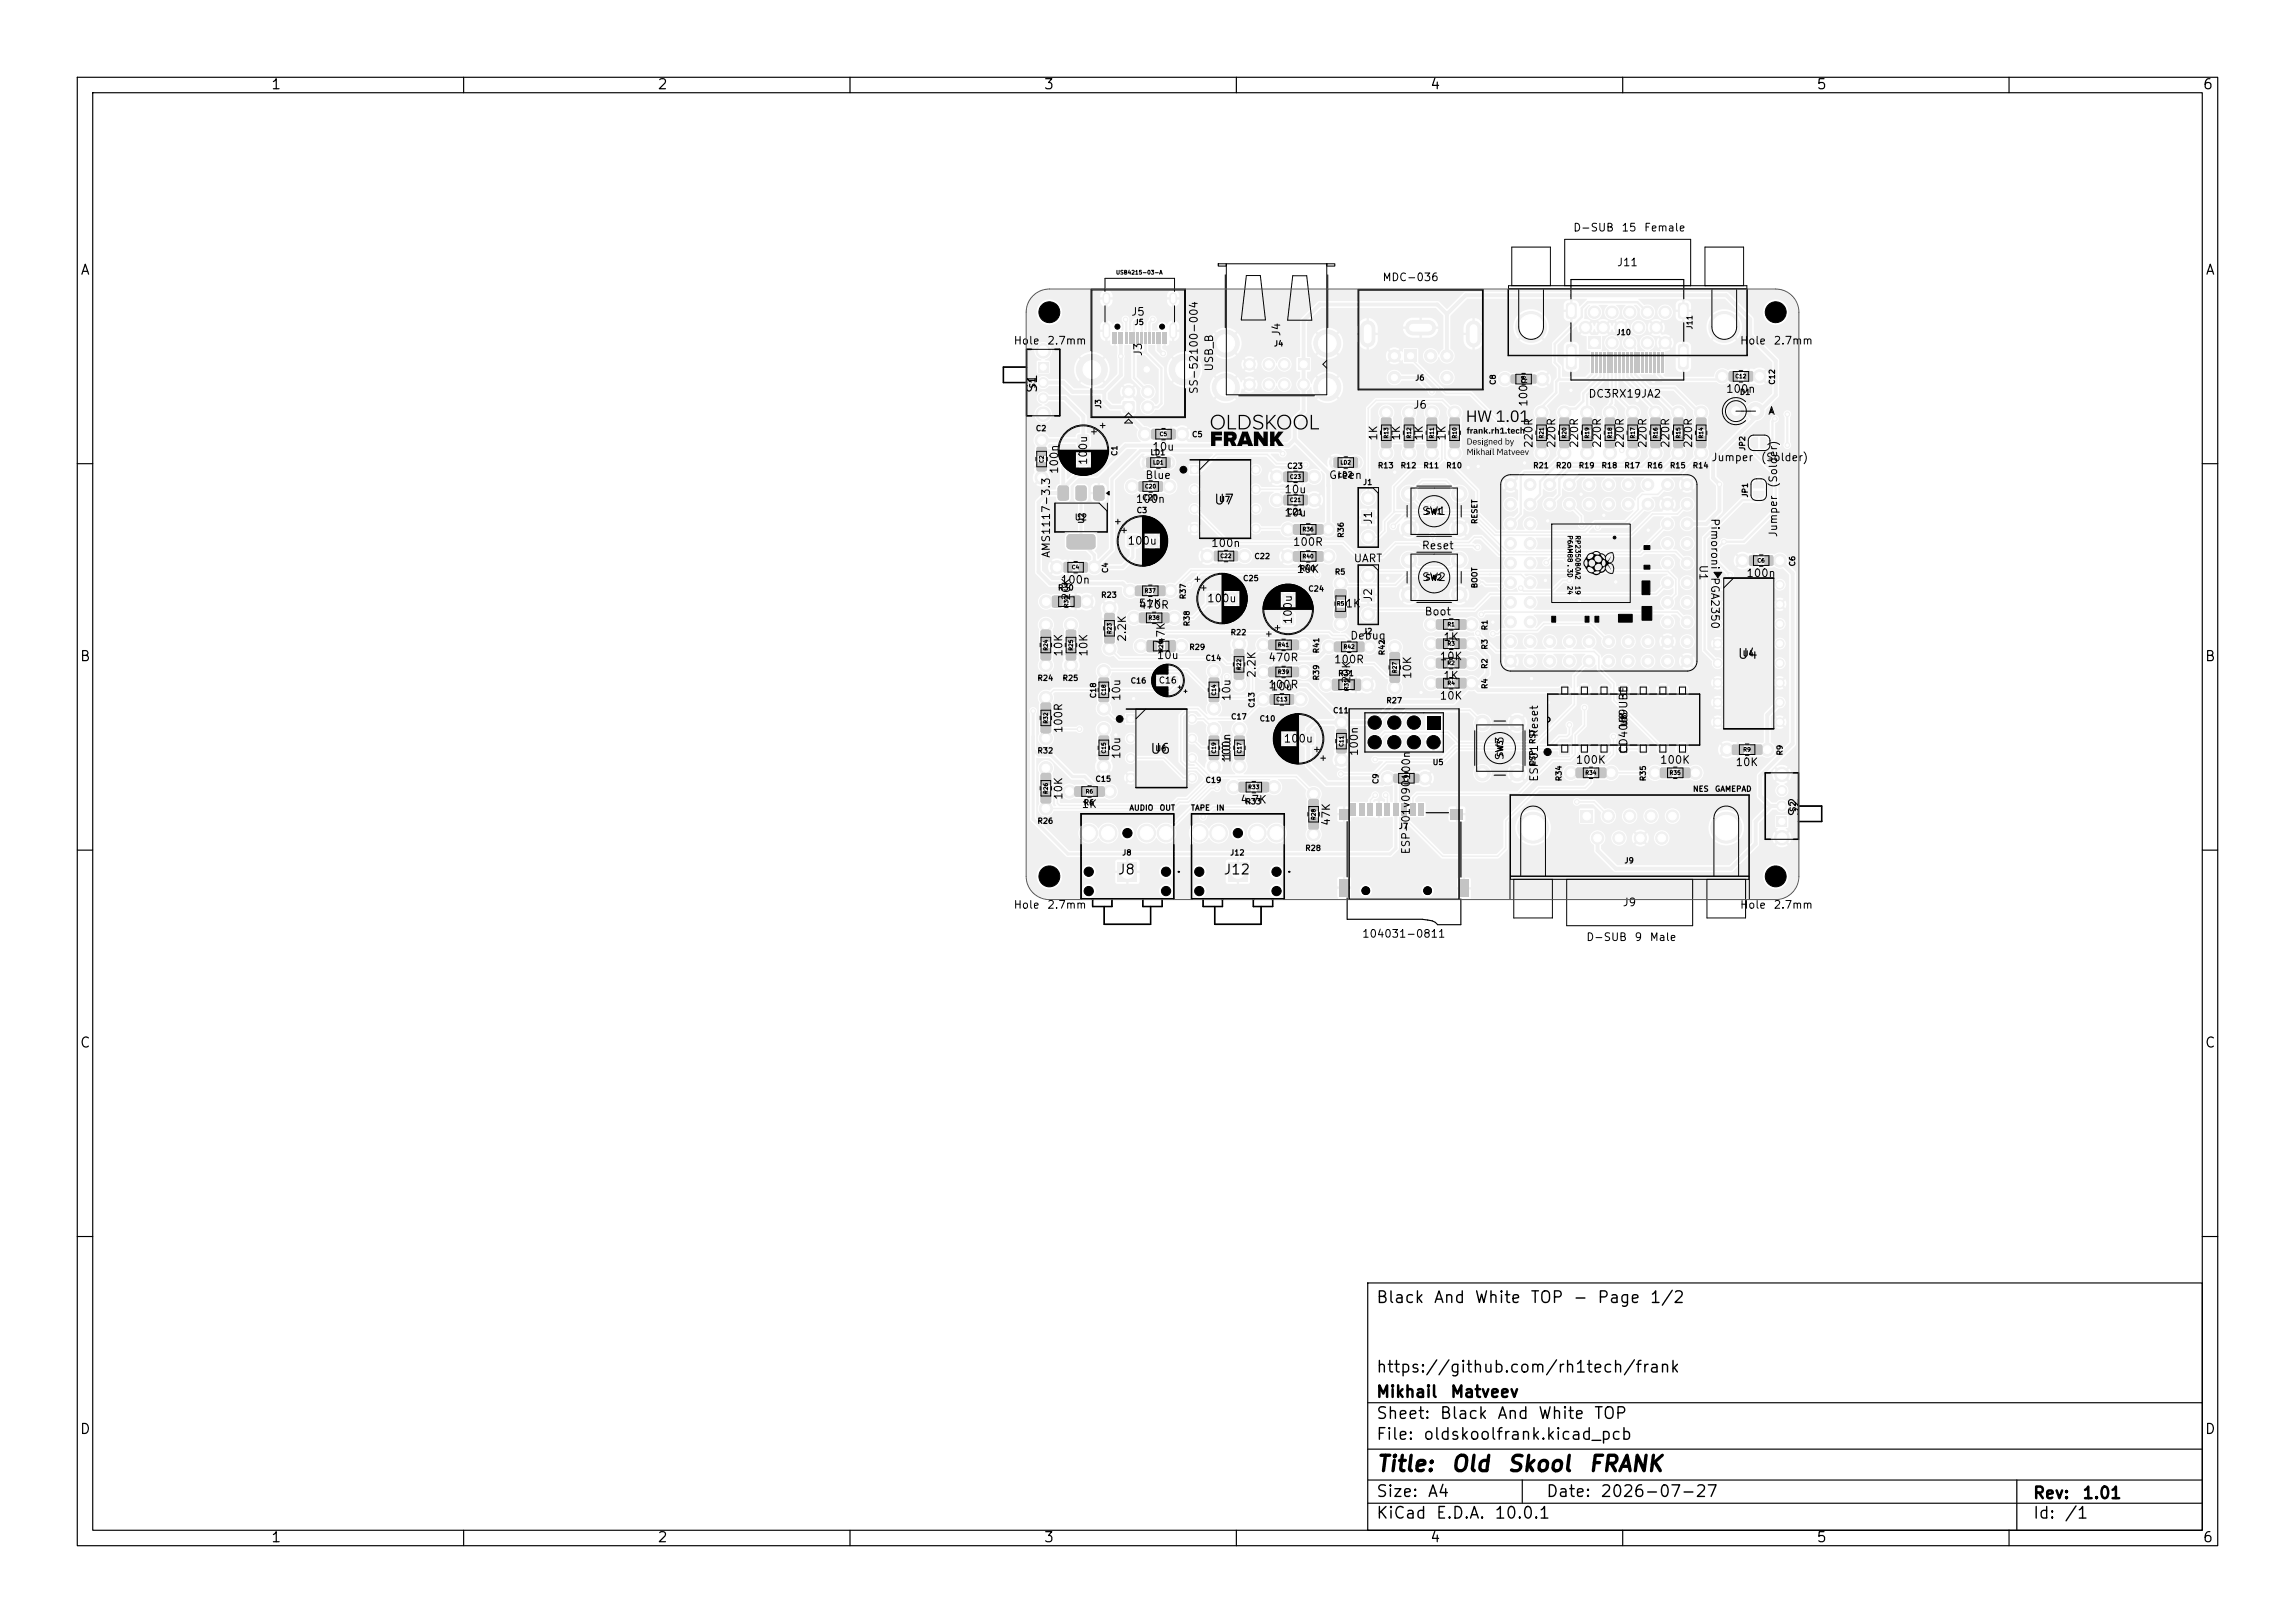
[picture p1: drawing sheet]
<svg xmlns="http://www.w3.org/2000/svg" width="297mm" height="210mm" viewBox="0 0 297 210" stroke-linecap="round" stroke-linejoin="round" font-family="sans-serif">
<defs><g id="words">
<g font-size="2">
<text x="178" y="190.9">Title:</text>
<text x="187.7" y="190.9">Old</text>
<text x="194.9" y="190.9">Skool</text>
<text x="205.4" y="190.9">FRANK</text>
</g>
<g font-size="1.5">
<text x="178" y="169">Black</text>
<text x="185.4" y="169">And</text>
<text x="190.7" y="169">White</text>
<text x="198" y="169">TOP</text>
<text x="203.5" y="169">-</text>
<text x="206.6" y="169">Page</text>
<text x="213.4" y="169">1/2</text>
<text x="178" y="178">https://github.com/rh1tech/frank</text>
<text x="178" y="184">Sheet:</text>
<text x="178" y="181.2">Mikhail</text>
<text x="186.2" y="184">Black</text>
<text x="187.6" y="181.2">Matveev</text>
<text x="193.7" y="184">And</text>
<text x="199" y="184">White</text>
<text x="206.2" y="184">TOP</text>
<text x="178" y="186.7">File:</text>
<text x="184.1" y="186.7">oldskoolfrank.kicad_pcb</text>
<text x="178" y="196.9">KiCad</text>
<text x="178" y="194.1">Size:</text>
<text x="184.7" y="194.1">A4</text>
<text x="185.7" y="196.9">E.D.A.</text>
<text x="193.3" y="196.9">10.0.1</text>
<text x="200" y="194.1">Date:</text>
<text x="207" y="194.1">2026-07-27</text>
<text x="263" y="194.3">Rev:</text>
<text x="263" y="196.9">Id:</text>
<text x="267.1" y="196.9">/1</text>
<text x="269.4" y="194.3">1.01</text>
</g>
<g font-size="1.3">
<text x="35" y="11.9">1</text>
<text x="85" y="11.9">2</text>
<text x="135" y="11.9">3</text>
<text x="185" y="11.9">4</text>
<text x="235" y="11.9">5</text>
<text x="285" y="11.9">6</text>
<text x="10.3" y="35.9">A</text>
<text x="285.4" y="35.9">A</text>
<text x="134.5" y="51" transform="rotate(-90 134.5 51)">S1</text>
<text x="157" y="65.6">U7</text>
<text x="10.3" y="85.9">B</text>
<text x="224.8" y="85.6">U4</text>
<text x="285.3" y="85.9">B</text>
<text x="148.8" y="97.8">U6</text>
<text x="233.1" y="105.8" transform="rotate(-90 233.1 105.8)">S2</text>
<text x="144.6" y="113.5">J8</text>
<text x="158.3" y="113.5">J12</text>
<text x="10.3" y="135.9">C</text>
<text x="285.3" y="135.9">C</text>
<text x="10.3" y="185.9">D</text>
<text x="285.3" y="185.9">D</text>
<text x="35" y="199.9">1</text>
<text x="85" y="199.9">2</text>
<text x="135" y="199.9">3</text>
<text x="185" y="199.9">4</text>
<text x="235" y="199.9">5</text>
<text x="285" y="199.9">6</text>
</g>
<g font-size="1">
<text x="203.5" y="30.2">D-SUB</text>
<text x="209.2" y="34.7">J11</text>
<text x="209.8" y="30.2">15</text>
<text x="212.7" y="30.2">Female</text>
<text x="134.7" y="41.1">H1</text>
<text x="146.3" y="41.1">J5</text>
<text x="178.8" y="36.6">MDC-036</text>
<text x="228.7" y="41.1">H2</text>
<text x="131.1" y="44.8">Hole</text>
<text x="135.4" y="44.8">2.7mm</text>
<text x="148" y="46.2" transform="rotate(-90 148 46.2)">J3</text>
<text x="165.9" y="43.6" transform="rotate(-90 165.9 43.6)">J4</text>
<text x="225.1" y="44.8">Hole</text>
<text x="229.4" y="44.8">2.7mm</text>
<text x="155.2" y="51.1" transform="rotate(-90 155.2 51.1)">SS-52100-004</text>
<text x="157.2" y="48.1" transform="rotate(-90 157.2 48.1)">USB_B</text>
<text x="182.8" y="53.1">J6</text>
<text x="197.9" y="52.7" transform="rotate(-90 197.9 52.7)">100n</text>
<text x="205.5" y="51.7">DC3RX19JA2</text>
<text x="223.3" y="51.1">100n</text>
<text x="228.7" y="53.9">A</text>
<text x="149" y="58.6">10u</text>
<text x="178.5" y="57.1" transform="rotate(-90 178.5 57.1)">1K</text>
<text x="181.4" y="57.1" transform="rotate(-90 181.4 57.1)">1K</text>
<text x="184.4" y="57.1" transform="rotate(-90 184.4 57.1)">1K</text>
<text x="187.3" y="57.1" transform="rotate(-90 187.3 57.1)">1K</text>
<text x="198.6" y="58.1" transform="rotate(-90 198.6 58.1)">220R</text>
<text x="201.5" y="58.1" transform="rotate(-90 201.5 58.1)">220R</text>
<text x="204.5" y="58.1" transform="rotate(-90 204.5 58.1)">220R</text>
<text x="207.4" y="58.1" transform="rotate(-90 207.4 58.1)">220R</text>
<text x="210.4" y="58.1" transform="rotate(-90 210.4 58.1)">220R</text>
<text x="213.3" y="58.1" transform="rotate(-90 213.3 58.1)">220R</text>
<text x="216.3" y="58.1" transform="rotate(-90 216.3 58.1)">220R</text>
<text x="219.2" y="58.1" transform="rotate(-90 219.2 58.1)">220R</text>
<text x="221.4" y="59.9">Jumper</text>
<text x="227.8" y="59.9">(Solder)</text>
<text x="137.2" y="61.4" transform="rotate(-90 137.2 61.4)">100n</text>
<text x="140.9" y="60.3" transform="rotate(-90 140.9 60.3)">100u</text>
<text x="146.9" y="65.3">100n</text>
<text x="148.1" y="62.2">Blue</text>
<text x="166.1" y="64.1">10u</text>
<text x="171.9" y="62.2">Green</text>
<text x="230.2" y="63.2" transform="rotate(-90 230.2 63.2)">(Solder)</text>
<text x="145.8" y="70.7">100u</text>
<text x="156.7" y="71">100n</text>
<text x="166.1" y="67.1">10u</text>
<text x="167.2" y="70.9">100R</text>
<text x="177.8" y="67.9" transform="rotate(-90 177.8 67.9)">J1</text>
<text x="183.9" y="71.3">Reset</text>
<text x="184" y="66.9">SW1</text>
<text x="221.2" y="67" transform="rotate(90 221.2 67)">Pimoroni</text>
<text x="230.2" y="69.6" transform="rotate(-90 230.2 69.6)">Jumper</text>
<text x="136.1" y="72.3" transform="rotate(-90 136.1 72.3)">AMS1117-3.3</text>
<text x="137.2" y="75.8">100n</text>
<text x="138.7" y="77.8" transform="rotate(-90 138.7 77.8)">20K</text>
<text x="167.7" y="74.4">10K</text>
<text x="175.1" y="73">UART</text>
<text x="177.8" y="77.9" transform="rotate(-90 177.8 77.9)">J2</text>
<text x="184" y="75.4">SW2</text>
<text x="219.7" y="73" transform="rotate(90 219.7 73)">U1</text>
<text x="221.2" y="74.6" transform="rotate(90 221.2 74.6)">PGA2350</text>
<text x="225.9" y="74.9">100n</text>
<text x="146" y="83.1" transform="rotate(-90 146 83.1)">2.2K</text>
<text x="147.3" y="78.8">51K</text>
<text x="147.3" y="79">470R</text>
<text x="151" y="83.5" transform="rotate(-90 151 83.5)">47K</text>
<text x="156.1" y="78.2">100u</text>
<text x="167.4" y="80.9" transform="rotate(-90 167.4 80.9)">100u</text>
<text x="174" y="78.8">1K</text>
<text x="174.7" y="83">Debug</text>
<text x="184.3" y="79.9">Boot</text>
<text x="186.7" y="83.2">1K</text>
<text x="137.7" y="85" transform="rotate(-90 137.7 85)">10K</text>
<text x="141" y="85" transform="rotate(-90 141 85)">10K</text>
<text x="149.6" y="85.5">10u</text>
<text x="162.7" y="87.8" transform="rotate(-90 162.7 87.8)">2.2K</text>
<text x="164.1" y="85.8">470R</text>
<text x="164.1" y="89.3">100R</text>
<text x="164.4" y="89.6">10u</text>
<text x="172.6" y="86.1">100R</text>
<text x="175" y="88.5" transform="rotate(-90 175 88.5)">20K</text>
<text x="182.9" y="87.9" transform="rotate(-90 182.9 87.9)">10K</text>
<text x="186.2" y="85.7">10K</text>
<text x="186.7" y="88.2">1K</text>
<text x="137.7" y="95" transform="rotate(-90 137.7 95)">100R</text>
<text x="145.2" y="90.8" transform="rotate(-90 145.2 90.8)">10u</text>
<text x="159.5" y="90.8" transform="rotate(-90 159.5 90.8)">10u</text>
<text x="186.2" y="90.8">10K</text>
<text x="199.3" y="95.5" transform="rotate(-90 199.3 95.5)">Reset</text>
<text x="210.8" y="94.2" transform="rotate(-90 210.8 94.2)">U8</text>
<text x="145.2" y="98.3" transform="rotate(-90 145.2 98.3)">10u</text>
<text x="159.5" y="98.8" transform="rotate(-90 159.5 98.8)">100n</text>
<text x="159.5" y="98.3" transform="rotate(-90 159.5 98.3)">10u</text>
<text x="166" y="96.3">100u</text>
<text x="176" y="97.9" transform="rotate(-90 176 97.9)">100n</text>
<text x="194.8" y="98.4" transform="rotate(-90 194.8 98.4)">SW3</text>
<text x="199.3" y="101.2" transform="rotate(-90 199.3 101.2)">ESP01</text>
<text x="203.8" y="99.1">100K</text>
<text x="210.8" y="97.6" transform="rotate(-90 210.8 97.6)">CD4069UBE</text>
<text x="214.7" y="99.1">100K</text>
<text x="224.5" y="99.4">10K</text>
<text x="137.7" y="103.6" transform="rotate(-90 137.7 103.6)">10K</text>
<text x="139.9" y="104.8">1K</text>
<text x="160.4" y="104.2">4.7K</text>
<text x="172.4" y="106.9" transform="rotate(-90 172.4 106.9)">47K</text>
<text x="182.7" y="110.6" transform="rotate(-90 182.7 110.6)">ESP-01v090100n</text>
<text x="131.1" y="117.8">Hole</text>
<text x="134.7" y="114.1">H4</text>
<text x="135.4" y="117.8">2.7mm</text>
<text x="209.9" y="117.5">J9</text>
<text x="225.1" y="117.8">Hole</text>
<text x="228.7" y="114.1">H3</text>
<text x="229.4" y="117.8">2.7mm</text>
<text x="176.2" y="121.6">104031-0811</text>
<text x="205.2" y="122">D-SUB</text>
<text x="211.5" y="122">9</text>
<text x="213.4" y="122">Male</text>
</g>
<g font-size=".8">
<text x="139" y="67.5">U2</text>
<text x="149.9" y="88.6">C16</text>
</g>
<g font-size=".7">
<text x="146.8" y="42.2">J5</text>
<text x="164.8" y="45">J4</text>
<text x="209.1" y="43.5">J10</text>
<text x="219.2" y="42.7" transform="rotate(-90 219.2 42.7)">J11</text>
<text x="134.2" y="50.3" transform="rotate(-90 134.2 50.3)">S1</text>
<text x="142.7" y="52.9" transform="rotate(-90 142.7 52.9)">J3</text>
<text x="183.1" y="49.4">J6</text>
<text x="193.7" y="49.9" transform="rotate(-90 193.7 49.9)">C8</text>
<text x="225.1" y="51.3">D1</text>
<text x="229.9" y="49.9" transform="rotate(-90 229.9 49.9)">C12</text>
<text x="134" y="56">C2</text>
<text x="144.8" y="59.1" transform="rotate(-90 144.8 59.1)">C1</text>
<text x="148.8" y="59.1">LD1</text>
<text x="154.2" y="56.7">C5</text>
<text x="226" y="58.4" transform="rotate(-90 226 58.4)">JP2</text>
<text x="147.8" y="64.9">C20</text>
<text x="157.7" y="65.1">U7</text>
<text x="166.5" y="60.8">C23</text>
<text x="173.1" y="61.9">LD2</text>
<text x="176.3" y="62.9">J1</text>
<text x="178.2" y="60.8">R13</text>
<text x="181.2" y="60.8">R12</text>
<text x="184.1" y="60.8">R11</text>
<text x="187.1" y="60.8">R10</text>
<text x="198.3" y="60.8">R21</text>
<text x="201.3" y="60.8">R20</text>
<text x="204.2" y="60.8">R19</text>
<text x="207.2" y="60.8">R18</text>
<text x="210.1" y="60.8">R17</text>
<text x="213.1" y="60.8">R16</text>
<text x="216" y="60.8">R15</text>
<text x="219" y="60.8">R14</text>
<text x="226.4" y="64.4" transform="rotate(-90 226.4 64.4)">JP1</text>
<text x="140.5" y="67.8" transform="rotate(-90 140.5 67.8)">U2</text>
<text x="147" y="66.6">C3</text>
<text x="166.5" y="66.8">C21</text>
<text x="174.1" y="69.7" transform="rotate(-90 174.1 69.7)">R36</text>
<text x="184.4" y="66.7">SW1</text>
<text x="191.4" y="67.9" transform="rotate(-90 191.4 67.9)">RESET</text>
<text x="136.8" y="76.6">R30</text>
<text x="142.4" y="77.5">R23</text>
<text x="143.6" y="74.2" transform="rotate(-90 143.6 74.2)">C4</text>
<text x="153.6" y="77.6" transform="rotate(-90 153.6 77.6)">R37</text>
<text x="160.8" y="75.4">C25</text>
<text x="162.3" y="72.5">C22</text>
<text x="168.1" y="74.1">R40</text>
<text x="169.2" y="76.7">C24</text>
<text x="172.7" y="74.5">R5</text>
<text x="184.4" y="75.3">SW2</text>
<text x="191.4" y="76.2" transform="rotate(-90 191.4 76.2)">BOOT</text>
<text x="232.5" y="73.4" transform="rotate(-90 232.5 73.4)">C6</text>
<text x="154.1" y="81.1" transform="rotate(-90 154.1 81.1)">R38</text>
<text x="159.2" y="82.4">R22</text>
<text x="176.3" y="82.2">J2</text>
<text x="192.7" y="81.6" transform="rotate(-90 192.7 81.6)">R1</text>
<text x="134.2" y="88.3">R24</text>
<text x="137.4" y="88.3">R25</text>
<text x="146.2" y="88.6">C16</text>
<text x="153.8" y="84.3">R29</text>
<text x="155.9" y="85.7">C14</text>
<text x="170.9" y="88.1" transform="rotate(-90 170.9 88.1)">R39</text>
<text x="170.9" y="84.6" transform="rotate(-90 170.9 84.6)">R41</text>
<text x="173.1" y="87.7">R31</text>
<text x="179.4" y="84.9" transform="rotate(-90 179.4 84.9)">R42</text>
<text x="192.7" y="86.6" transform="rotate(-90 192.7 86.6)">R2</text>
<text x="192.7" y="89.2" transform="rotate(-90 192.7 89.2)">R4</text>
<text x="192.7" y="84.1" transform="rotate(-90 192.7 84.1)">R3</text>
<text x="225.5" y="85.1">U4</text>
<text x="142" y="90.4" transform="rotate(-90 142 90.4)">C18</text>
<text x="159.2" y="93.3">C17</text>
<text x="162.5" y="91.7" transform="rotate(-90 162.5 91.7)">C13</text>
<text x="162.9" y="93.5">C10</text>
<text x="172.4" y="92.5">C11</text>
<text x="179.3" y="91.2">R27</text>
<text x="134.2" y="97.7">R32</text>
<text x="141.7" y="101.3">C15</text>
<text x="149.5" y="97.4">U6</text>
<text x="155.9" y="101.5">C19</text>
<text x="178.6" y="101.5" transform="rotate(-90 178.6 101.5)">C9</text>
<text x="185.3" y="99.2">U5</text>
<text x="194.7" y="98" transform="rotate(-90 194.7 98)">SW3</text>
<text x="198.9" y="99.2" transform="rotate(-90 198.9 99.2)">ESP</text>
<text x="198.9" y="96.3" transform="rotate(-90 198.9 96.3)">RST</text>
<text x="202.3" y="101.2" transform="rotate(-90 202.3 101.2)">R34</text>
<text x="213.2" y="101.2" transform="rotate(-90 213.2 101.2)">R35</text>
<text x="230.9" y="97.8" transform="rotate(-90 230.9 97.8)">R9</text>
<text x="134.2" y="106.8">R26</text>
<text x="140.2" y="104.4">R6</text>
<text x="146.1" y="105.1">AUDIO</text>
<text x="150" y="105.1">OUT</text>
<text x="154" y="105.1">TAPE</text>
<text x="157.3" y="105.1">IN</text>
<text x="161.1" y="104.2">R33</text>
<text x="181" y="107.4">J7</text>
<text x="219" y="102.6">NES</text>
<text x="221.9" y="102.6">GAMEPAD</text>
<text x="232.6" y="105.1" transform="rotate(-90 232.6 105.1)">S2</text>
<text x="145.2" y="110.9">J8</text>
<text x="159.1" y="110.9">J12</text>
<text x="168.8" y="110.3">R28</text>
<text x="210.2" y="111.9">J9</text>
</g>
<g font-size=".6">
<text x="202.7" y="69.2" transform="rotate(90 202.7 69.2)">P6AM88 . 3D</text>
<text x="203.7" y="69.2" transform="rotate(90 203.7 69.2)">RP2350B0A2</text>
<text x="202.7" y="75.8" transform="rotate(90 202.7 75.8)">24</text>
<text x="203.7" y="75.8" transform="rotate(90 203.7 75.8)">19</text>
</g>
<g font-size=".5">
<text x="144.4" y="35.6">USB4215-03-A</text>
<text x="197.5" y="49.6" transform="rotate(-90 197.5 49.6)">C8</text>
<text x="224.5" y="49.1">C12</text>
<text x="229" y="53.6">A</text>
<text x="135.2" y="60" transform="rotate(-90 135.2 60)">C2</text>
<text x="150" y="56.5">C5</text>
<text x="179.8" y="56.8" transform="rotate(-90 179.8 56.8)">R13</text>
<text x="182.7" y="56.8" transform="rotate(-90 182.7 56.8)">R12</text>
<text x="185.7" y="56.8" transform="rotate(-90 185.7 56.8)">R11</text>
<text x="188.6" y="56.8" transform="rotate(-90 188.6 56.8)">R10</text>
<text x="199.9" y="56.8" transform="rotate(-90 199.9 56.8)">R21</text>
<text x="202.8" y="56.8" transform="rotate(-90 202.8 56.8)">R20</text>
<text x="205.8" y="56.8" transform="rotate(-90 205.8 56.8)">R19</text>
<text x="208.7" y="56.8" transform="rotate(-90 208.7 56.8)">R18</text>
<text x="211.7" y="56.8" transform="rotate(-90 211.7 56.8)">R17</text>
<text x="214.6" y="56.8" transform="rotate(-90 214.6 56.8)">R16</text>
<text x="217.6" y="56.8" transform="rotate(-90 217.6 56.8)">R15</text>
<text x="220.5" y="56.8" transform="rotate(-90 220.5 56.8)">R14</text>
<text x="148.1" y="63.3">C20</text>
<text x="149.2" y="60.2">LD1</text>
<text x="166.9" y="62.1">C23</text>
<text x="166.9" y="65.1">C21</text>
<text x="173.4" y="60.2">LD2</text>
<text x="168.5" y="68.9">R36</text>
<text x="138.6" y="73.8">C4</text>
<text x="148.1" y="76.8">R37</text>
<text x="157.9" y="72.3">C22</text>
<text x="168.5" y="72.4">R40</text>
<text x="227.4" y="72.9">C6</text>
<text x="138.4" y="78.6" transform="rotate(-90 138.4 78.6)">R30</text>
<text x="144" y="82.1" transform="rotate(-90 144 82.1)">R23</text>
<text x="148.6" y="80.3">R38</text>
<text x="165.3" y="83.8">R41</text>
<text x="172.9" y="78.5">R5</text>
<text x="187.3" y="81.2">R1</text>
<text x="187.3" y="83.7">R3</text>
<text x="135.7" y="84.3" transform="rotate(-90 135.7 84.3)">R24</text>
<text x="139" y="84.3" transform="rotate(-90 139 84.3)">R25</text>
<text x="150.6" y="84.4" transform="rotate(-90 150.6 84.4)">R29</text>
<text x="160.7" y="86.8" transform="rotate(-90 160.7 86.8)">R22</text>
<text x="165.3" y="87.3">R39</text>
<text x="173.8" y="84.1">R42</text>
<text x="174.6" y="89.4" transform="rotate(-90 174.6 89.4)">R31</text>
<text x="180.9" y="87.2" transform="rotate(-90 180.9 87.2)">R27</text>
<text x="187.2" y="86.2">R2</text>
<text x="187.3" y="88.8">R4</text>
<text x="135.7" y="93.7" transform="rotate(-90 135.7 93.7)">R32</text>
<text x="143.2" y="90.1" transform="rotate(-90 143.2 90.1)">C18</text>
<text x="157.5" y="90.1" transform="rotate(-90 157.5 90.1)">C14</text>
<text x="165.1" y="90.9">C13</text>
<text x="143.2" y="97.6" transform="rotate(-90 143.2 97.6)">C15</text>
<text x="157.5" y="97.6" transform="rotate(-90 157.5 97.6)">C19</text>
<text x="160.8" y="97.6" transform="rotate(-90 160.8 97.6)">C17</text>
<text x="174" y="96.7" transform="rotate(-90 174 96.7)">C11</text>
<text x="182.4" y="101.3" transform="rotate(-90 182.4 101.3)">C9</text>
<text x="205.1" y="100.4">R34</text>
<text x="216" y="100.4">R35</text>
<text x="225.5" y="97.4">R9</text>
<text x="135.7" y="102.8" transform="rotate(-90 135.7 102.8)">R26</text>
<text x="140.4" y="102.8">R6</text>
<text x="161.5" y="102.2">R33</text>
<text x="170.4" y="106.2" transform="rotate(-90 170.4 106.2)">R28</text>
</g>
</g></defs>
<circle cx="199.5" cy="53.4" r=".85" fill="#f0f0f0" stroke="#f0f0f0" stroke-width=".13"/>
<g fill="#f0f0f0">
<path d="M198.9 54.1l1-.1 .2 .1 .1 1.2-.1 .2-1 .1-.2-.1-.1-1.2z"/>
<path d="M198.9 56.5l1-.1 .2 .1 .1 1.2-.1 .2-1 .1-.2-.1-.1-1.2z"/>
</g>
<g fill="#f0f0f0" stroke="#f0f0f0" stroke-width=".13">
<circle cx="199.5" cy="58.6" r=".85"/>
<circle cx="214.2" cy="53.4" r=".85"/>
</g>
<g fill="#f0f0f0">
<path d="M213.7 54.1l1-.1 .2 .1v1.2l-.1 .2-1 .1-.2-.1v-1.2z"/>
<path d="M213.7 56.5l1-.1 .2 .1v1.2l-.1 .2-1 .1-.2-.1v-1.2z"/>
</g>
<g fill="#f0f0f0" stroke="#f0f0f0" stroke-width=".13">
<circle cx="214.2" cy="58.6" r=".85"/>
<circle cx="176.9" cy="88.6" r=".85"/>
</g>
<g fill="#f0f0f0">
<path d="M174.9 87.9l1-.1 .2 .1 .1 1.2-.2 .2-.9 .1-.3-.1v-1.2z"/>
<path d="M172.5 87.9l1-.1 .2 .1 .1 1.2-.2 .2-.9 .1-.3-.1v-1.2z"/>
</g>
<g fill="#f0f0f0" stroke="#f0f0f0" stroke-width=".13">
<circle cx="171.6" cy="88.6" r=".85"/>
<circle cx="184.4" cy="100.7" r=".85"/>
</g>
<g fill="#f0f0f0">
<path d="M182.4 100.2l.1-.1 1.1 .1 .1 .2-.1 .8-.2 .1-1-.1-.1-.1z"/>
<path d="M180.4 100.2l.2-.1 1 .1 .1 .2-.1 .8-.2 .1-1-.1-.1-.1z"/>
</g>
<g fill="#f0f0f0" stroke="#f0f0f0" stroke-width=".13">
<circle cx="179.6" cy="100.7" r=".85"/>
<circle cx="180.5" cy="89" r=".85"/>
</g>
<g fill="#f0f0f0">
<path d="M179.9 86.8h1l.2 .1 .1 1.2-.1 .2-1 .1-.2-.2-.1-1.1z"/>
<path d="M179.9 84.4h1l.2 .1 .1 1.2-.1 .2-1 .1-.2-.2-.1-1.1z"/>
</g>
<circle cx="180.5" cy="83.7" r=".85" fill="#f0f0f0" stroke="#f0f0f0" stroke-width=".13"/>
<path d="M156.2 76.7h.1h1.3l.1 .2-.1 1.3-.2 .1-1.2-.1-.1-.2z" fill="#f0f0f0"/>
<g fill="#f0f0f0" stroke="#f0f0f0" stroke-width=".13">
<circle cx="159.4" cy="77.4" r=".8"/>
<circle cx="148.2" cy="56.2" r=".85"/>
</g>
<g fill="#f0f0f0">
<path d="M149 55.6l.2-.1 .9 .1 .1 .1-.1 1.1-.2 .1-.9-.1v-.2z"/>
<path d="M151 55.6l.2-.1 .9 .1 .1 .1-.1 1.1-.2 .1-.9-.1v-.2z"/>
</g>
<g fill="#f0f0f0" stroke="#f0f0f0" stroke-width=".13">
<circle cx="153" cy="56.2" r=".85"/>
<circle cx="159.6" cy="101.8" r=".85"/>
</g>
<g fill="#f0f0f0">
<path d="M160.3 101.3l.3-.1h1.1l.2 .2-.1 1-.2 .2-1.2-.1-.1-.2z"/>
<path d="M162.8 101.2h1.3l.2 .2-.1 1-.2 .2-1.2-.1-.1-.2v-.9z"/>
</g>
<g fill="#f0f0f0" stroke="#f0f0f0" stroke-width=".13">
<circle cx="164.9" cy="101.8" r=".85"/>
<circle cx="191.8" cy="100" r="1"/>
<circle cx="191.8" cy="93.5" r="1"/>
<circle cx="196.3" cy="100" r="1"/>
<circle cx="196.3" cy="93.5" r="1"/>
<circle cx="166.7" cy="72" r=".85"/>
</g>
<g fill="#f0f0f0">
<path d="M167.4 71.4l.2-.1 1.2 .1 .1 .2-.1 1-.2 .1-1.2-.1-.1-.2z"/>
<path d="M169.8 71.4l.2-.1 1.2 .1 .1 .2-.1 1-.2 .1-1.2-.1-.1-.2z"/>
</g>
<g fill="#f0f0f0" stroke="#f0f0f0" stroke-width=".13">
<circle cx="171.9" cy="72" r=".85"/>
<circle cx="173.5" cy="80.7" r=".85"/>
</g>
<g fill="#f0f0f0">
<path d="M172.8 78.7l.2-.1 1.2 .1 .1 .2-.1 1-.2 .1h-1.2l-.1-.3z"/>
<path d="M172.8 76.3l.2-.1 1.2 .1 .1 .2-.1 1-.2 .1h-1.2l-.1-.3z"/>
</g>
<g fill="#f0f0f0" stroke="#f0f0f0" stroke-width=".13">
<circle cx="173.5" cy="75.5" r=".85"/>
<circle cx="163.5" cy="83.4" r=".85"/>
</g>
<g fill="#f0f0f0">
<path d="M164.2 82.9l.2-.1h1.2l.1 .2v1l-.3 .2-1.2-.1-.1-.2z"/>
<path d="M166.6 82.9l.2-.1h1.2l.1 .2v1l-.3 .2-1.2-.1-.1-.2z"/>
</g>
<circle cx="168.7" cy="83.4" r=".85" fill="#f0f0f0" stroke="#f0f0f0" stroke-width=".13"/>
<path d="M158.9 111.5h2.6v2.6h-2.6z" fill="#f0f0f0"/>
<g fill="#f0f0f0" stroke="#f0f0f0" stroke-width=".13">
<circle cx="165.2" cy="107.8" r="1.15"/>
<circle cx="155.2" cy="107.8" r="1.15"/>
<circle cx="162.7" cy="107.8" r="1.15"/>
<circle cx="157.7" cy="107.8" r="1.15"/>
<circle cx="182.3" cy="53.4" r=".85"/>
</g>
<g fill="#f0f0f0">
<path d="M181.8 54.1l1-.1 .2 .1v1.2l-.1 .2-1 .1-.2-.1v-1.2z"/>
<path d="M181.8 56.5l1-.1 .2 .1v1.2l-.1 .2-1 .1-.2-.1v-1.2z"/>
</g>
<g fill="#f0f0f0" stroke="#f0f0f0" stroke-width=".13">
<circle cx="182.3" cy="58.6" r=".85"/>
<circle cx="168.3" cy="90.5" r=".85"/>
</g>
<g fill="#f0f0f0">
<path d="M166.4 89.9l.1-.1 .9 .1 .1 .2-.1 1-.2 .1-.8-.1-.1-.1z"/>
<path d="M164.4 89.9l.1-.1 .9 .1 .1 .2-.1 1-.2 .1-.8-.1-.1-.1z"/>
</g>
<circle cx="163.5" cy="90.5" r=".85" fill="#f0f0f0" stroke="#f0f0f0" stroke-width=".13"/>
<path d="M168.6 94.9l.1-.1 1.3 .1 .1 .2-.1 1.2-.2 .1-1.2-.1-.1-.1z" fill="#f0f0f0"/>
<circle cx="166.8" cy="95.6" r=".8" fill="#f0f0f0" stroke="#f0f0f0" stroke-width=".13"/>
<path d="M184.7 92.6h1.7v1.8h-1.7z" fill="#f0f0f0"/>
<g fill="#f0f0f0" stroke="#f0f0f0" stroke-width=".13">
<circle cx="185.5" cy="96" r=".86"/>
<circle cx="183" cy="93.5" r=".86"/>
<circle cx="183" cy="96" r=".86"/>
<circle cx="180.4" cy="93.5" r=".86"/>
<circle cx="180.4" cy="96" r=".86"/>
<circle cx="177.9" cy="93.5" r=".86"/>
<circle cx="177.9" cy="96" r=".86"/>
</g>
<path d="M145.3 52l.2-.1 1.3 .1v.1v1.3l-.2 .1-1.3-.1-.1-.2z" fill="#f0f0f0"/>
<g fill="#f0f0f0" stroke="#f0f0f0" stroke-width=".13">
<circle cx="148.5" cy="52.7" r=".8"/>
<circle cx="148.5" cy="50.7" r=".8"/>
<circle cx="146" cy="50.7" r=".8"/>
<circle cx="141.3" cy="47.8" r="2"/>
<circle cx="153.3" cy="47.8" r="2"/>
<circle cx="160.4" cy="88.6" r=".85"/>
</g>
<g fill="#f0f0f0">
<path d="M159.7 86.5l.2-.1h.9l.2 .1v1.2l-.1 .2-1 .1-.2-.2z"/>
<path d="M159.7 84.1l.2-.1h.9l.2 .1v1.2l-.1 .2-1 .1-.2-.2z"/>
</g>
<g fill="#f0f0f0" stroke="#f0f0f0" stroke-width=".13">
<circle cx="160.4" cy="83.3" r=".85"/>
<circle cx="185.2" cy="85.8" r=".85"/>
</g>
<g fill="#f0f0f0">
<path d="M185.9 85.2h1.4l.1 .2-.1 1-.2 .1-1.2-.1-.1-.2v-.9z"/>
<path d="M188.3 85.2h1.4l.1 .2-.1 1-.2 .1-1.2-.1-.1-.2v-.9z"/>
</g>
<g fill="#f0f0f0" stroke="#f0f0f0" stroke-width=".13">
<circle cx="190.4" cy="85.8" r=".85"/>
<circle cx="223.5" cy="97" r=".85"/>
</g>
<g fill="#f0f0f0">
<path d="M224.2 96.4h1.4l.1 .2-.1 1-.2 .1-1.2-.1-.1-.2v-.9z"/>
<path d="M226.6 96.4l.2-.1 1.2 .1 .1 .2-.1 1-.2 .1-1.2-.1-.1-.2z"/>
</g>
<g fill="#f0f0f0" stroke="#f0f0f0" stroke-width=".13">
<circle cx="228.7" cy="97" r=".85"/>
<circle cx="165.2" cy="61.7" r=".85"/>
</g>
<g fill="#f0f0f0">
<path d="M166.1 61.1l.2-.1 .9 .1 .1 .2-.1 1-.2 .1-.9-.1v-.1z"/>
<path d="M168.1 61.1l.2-.1 .9 .1 .1 .2-.1 1-.2 .1-.9-.1v-.1z"/>
</g>
<g fill="#f0f0f0" stroke="#f0f0f0" stroke-width=".13">
<circle cx="170.1" cy="61.7" r=".85"/>
<circle cx="218.3" cy="62.7" r=".76"/>
<circle cx="215.8" cy="65.2" r=".76"/>
<circle cx="215.8" cy="62.7" r=".76"/>
<circle cx="213.3" cy="65.2" r=".76"/>
<circle cx="213.3" cy="62.7" r=".76"/>
<circle cx="210.7" cy="65.2" r=".76"/>
<circle cx="210.7" cy="62.7" r=".76"/>
<circle cx="208.2" cy="65.2" r=".76"/>
<circle cx="208.2" cy="62.7" r=".76"/>
<circle cx="205.6" cy="65.2" r=".76"/>
<circle cx="205.6" cy="62.7" r=".76"/>
<circle cx="203.1" cy="65.2" r=".76"/>
<circle cx="203.1" cy="62.7" r=".76"/>
<circle cx="200.6" cy="65.2" r=".76"/>
<circle cx="200.6" cy="62.7" r=".76"/>
<circle cx="198" cy="65.2" r=".76"/>
<circle cx="198" cy="62.7" r=".76"/>
<circle cx="195.5" cy="65.2" r=".76"/>
<circle cx="195.5" cy="62.7" r=".76"/>
<circle cx="195.5" cy="67.8" r=".76"/>
<circle cx="198" cy="67.8" r=".76"/>
<circle cx="195.5" cy="70.3" r=".76"/>
<circle cx="198" cy="70.3" r=".76"/>
<circle cx="195.5" cy="72.9" r=".76"/>
<circle cx="198" cy="72.9" r=".76"/>
<circle cx="195.5" cy="75.4" r=".76"/>
<circle cx="198" cy="75.4" r=".76"/>
<circle cx="195.5" cy="77.9" r=".76"/>
<circle cx="198" cy="77.9" r=".76"/>
<circle cx="195.5" cy="80.5" r=".76"/>
<circle cx="198" cy="80.5" r=".76"/>
<circle cx="195.5" cy="83" r=".76"/>
<circle cx="198" cy="83" r=".76"/>
<circle cx="195.5" cy="85.6" r=".76"/>
<circle cx="198" cy="85.6" r=".76"/>
<circle cx="200.6" cy="83" r=".76"/>
<circle cx="200.6" cy="85.6" r=".76"/>
<circle cx="203.1" cy="83" r=".76"/>
<circle cx="203.1" cy="85.6" r=".76"/>
<circle cx="205.6" cy="83" r=".76"/>
<circle cx="205.6" cy="85.6" r=".76"/>
<circle cx="208.2" cy="83" r=".76"/>
<circle cx="208.2" cy="85.6" r=".76"/>
<circle cx="210.7" cy="83" r=".76"/>
<circle cx="210.7" cy="85.6" r=".76"/>
<circle cx="213.3" cy="83" r=".76"/>
<circle cx="213.3" cy="85.6" r=".76"/>
<circle cx="215.8" cy="85.6" r=".76"/>
<circle cx="215.8" cy="83" r=".76"/>
<circle cx="218.3" cy="85.6" r=".76"/>
<circle cx="218.3" cy="83" r=".76"/>
<circle cx="215.8" cy="80.5" r=".76"/>
<circle cx="218.3" cy="80.5" r=".76"/>
<circle cx="215.8" cy="77.9" r=".76"/>
<circle cx="218.3" cy="77.9" r=".76"/>
<circle cx="218.3" cy="75.4" r=".76"/>
<circle cx="215.8" cy="75.4" r=".76"/>
<circle cx="218.3" cy="72.9" r=".76"/>
<circle cx="215.8" cy="72.9" r=".76"/>
<circle cx="218.3" cy="70.3" r=".76"/>
<circle cx="215.8" cy="70.3" r=".76"/>
<circle cx="218.3" cy="67.8" r=".76"/>
<circle cx="215.8" cy="67.8" r=".76"/>
<circle cx="218.3" cy="65.2" r=".76"/>
<circle cx="146.2" cy="76.4" r=".85"/>
</g>
<g fill="#f0f0f0">
<path d="M146.9 75.9l.3-.1h1.1l.2 .2-.1 1-.2 .2-1.2-.1-.1-.2z"/>
<path d="M149.3 75.9l.3-.1h1.1l.2 .2-.1 1-.2 .2-1.2-.1-.1-.2z"/>
</g>
<circle cx="151.5" cy="76.4" r=".85" fill="#f0f0f0" stroke="#f0f0f0" stroke-width=".13"/>
<g fill="#f0f0f0">
<path d="M226.6 56.7l.3-.1h.6v1.5l-.6-.1-.3-.1-.1-.3v-.6z"/>
<path d="M227.8 56.6h.7l.3 .3v.7l-.1 .3-.2 .1-.7 .1z"/>
</g>
<circle cx="188.2" cy="53.4" r=".85" fill="#f0f0f0" stroke="#f0f0f0" stroke-width=".13"/>
<g fill="#f0f0f0">
<path d="M187.7 54.1l1-.1 .2 .1 .1 1.2-.2 .2-1 .1-.2-.1v-1.2z"/>
<path d="M187.7 56.5l1-.1 .2 .1 .1 1.2-.2 .2-1 .1-.2-.1v-1.2z"/>
</g>
<g fill="#f0f0f0" stroke="#f0f0f0" stroke-width=".13">
<circle cx="188.2" cy="58.6" r=".85"/>
<circle cx="220.1" cy="53.4" r=".85"/>
</g>
<g fill="#f0f0f0">
<path d="M219.6 54.1l1-.1 .2 .1v1.2l-.1 .2-1 .1-.2-.1v-1.2z"/>
<path d="M219.6 56.5l1-.1 .2 .1v1.2l-.1 .2-1 .1-.2-.1v-1.2z"/>
</g>
<g fill="#f0f0f0" stroke="#f0f0f0" stroke-width=".13">
<circle cx="220.1" cy="58.6" r=".85"/>
<circle cx="161.1" cy="71.9" r=".85"/>
</g>
<g fill="#f0f0f0">
<path d="M159.1 71.3h.2h.9l.1 .2-.1 1.1-.2 .1-.9-.1v-.2z"/>
<path d="M157.1 71.3h.2h.9l.1 .2-.1 1.1-.2 .1-.9-.1v-.2z"/>
</g>
<circle cx="156.2" cy="71.9" r=".85" fill="#f0f0f0" stroke="#f0f0f0" stroke-width=".13"/>
<path d="M230 105.7h1.2v1.3h-1.2z" fill="#f0f0f0"/>
<g fill="#f0f0f0" stroke="#f0f0f0" stroke-width=".13">
<circle cx="230.6" cy="104.3" r=".65"/>
<circle cx="230.6" cy="102.3" r=".65"/>
<circle cx="230.6" cy="108.4" r=".94"/>
<circle cx="230.6" cy="100.2" r=".94"/>
<circle cx="185.3" cy="53.4" r=".85"/>
</g>
<g fill="#f0f0f0">
<path d="M184.7 54.1l.2-.1h.9l.1 .1 .1 1.2-.1 .2-1 .1-.2-.1z"/>
<path d="M184.7 56.5l.2-.1h.9l.1 .1 .1 1.2-.1 .2-1 .1-.2-.1z"/>
</g>
<g fill="#f0f0f0" stroke="#f0f0f0" stroke-width=".13">
<circle cx="185.3" cy="58.6" r=".85"/>
<circle cx="202.4" cy="53.4" r=".85"/>
</g>
<g fill="#f0f0f0">
<path d="M201.8 54.1l.2-.1h.9l.2 .1v1.2l-.1 .2-1 .1-.2-.1z"/>
<path d="M201.8 56.5l.2-.1h.9l.2 .1v1.2l-.1 .2-1 .1-.2-.1z"/>
</g>
<g fill="#f0f0f0" stroke="#f0f0f0" stroke-width=".13">
<circle cx="202.4" cy="58.6" r=".85"/>
<circle cx="194.8" cy="49.1" r=".85"/>
</g>
<g fill="#f0f0f0">
<path d="M195.5 48.5h.2h1.1l.1 .2-.1 .9-.2 .1-1.1-.1v-.2z"/>
<path d="M197.5 48.5h.2h1.1l.1 .2-.1 .9-.2 .1-1.1-.1v-.2z"/>
</g>
<g fill="#f0f0f0" stroke="#f0f0f0" stroke-width=".13">
<circle cx="199.6" cy="49.1" r=".85"/>
<circle cx="172.9" cy="59.8" r=".85"/>
</g>
<g fill="#f0f0f0">
<path d="M172.6 59.2h.2h.9l.1 .2-.1 1.1-.2 .1-.9-.1v-.2z"/>
<path d="M174.6 59.2h.2h.9l.1 .2-.1 1.1-.2 .1-.9-.1v-.2z"/>
</g>
<circle cx="175.4" cy="59.8" r=".85" fill="#f0f0f0" stroke="#f0f0f0" stroke-width=".13"/>
<path d="M181.7 45.3h1.6v1.6h-1.6z" fill="#f0f0f0"/>
<g fill="#f0f0f0" stroke="#f0f0f0" stroke-width=".13">
<circle cx="185.1" cy="46" r=".8"/>
<circle cx="180.4" cy="46" r=".8"/>
<circle cx="187.2" cy="46" r=".8"/>
<circle cx="180.4" cy="48.8" r=".8"/>
<circle cx="187.2" cy="48.8" r=".8"/>
</g>
<path d="M177 42.5v1.5M182.8 42.4h2.1M190.7 42.5v1.5" fill="none" stroke="#f0f0f0" stroke-width="2"/>
<path d="M223.6 52.2l.2-.1h1.7l.2 .1v.2v1.7v.1l-.2 .1h-1.7l-.2-.1-.1-.1v-1.7z" fill="#f0f0f0"/>
<g fill="#f0f0f0" stroke="#f0f0f0" stroke-width=".13">
<circle cx="227.2" cy="53.2" r="1.1"/>
<circle cx="185.2" cy="80.8" r=".85"/>
</g>
<g fill="#f0f0f0">
<path d="M185.9 80.2h1.4l.1 .2v1l-.3 .1-1.2-.1-.1-.2v-.9z"/>
<path d="M188.3 80.2h1.4l.1 .2v1l-.3 .1-1.2-.1-.1-.2v-.9z"/>
</g>
<circle cx="190.4" cy="80.8" r=".85" fill="#f0f0f0" stroke="#f0f0f0" stroke-width=".13"/>
<g fill="#f0f0f0">
<path d="M226.8 63.5h1.6l-.1 .7-.1 .2-.3 .1h-.7l-.3-.3z"/>
<path d="M227 62.4l.3-.2h.7l.3 .3 .1 .7h-1.6l.1-.6z"/>
</g>
<g fill="#f0f0f0" stroke="#f0f0f0" stroke-width=".13">
<circle cx="182.3" cy="72.4" r="1"/>
<circle cx="188.8" cy="72.4" r="1"/>
<circle cx="182.3" cy="76.9" r="1"/>
<circle cx="188.8" cy="76.9" r="1"/>
</g>
<path d="M167.9 46.4h1.6v1.5h-1.6z" fill="#f0f0f0"/>
<g fill="#f0f0f0" stroke="#f0f0f0" stroke-width=".13">
<circle cx="166.2" cy="47.1" r=".75"/>
<circle cx="164.2" cy="47.1" r=".75"/>
<circle cx="161.7" cy="47.1" r=".75"/>
<circle cx="168.7" cy="49.8" r=".75"/>
<circle cx="166.2" cy="49.8" r=".75"/>
<circle cx="164.2" cy="49.8" r=".75"/>
<circle cx="161.7" cy="49.8" r=".75"/>
<circle cx="171.8" cy="44.4" r="1.75"/>
<circle cx="158.6" cy="44.4" r="1.75"/>
<circle cx="171.8" cy="50.1" r="1.75"/>
<circle cx="158.6" cy="50.1" r="1.75"/>
</g>
<path d="M201.9 96.3h1.2v1.3h-1.2z" fill="#f0f0f0"/>
<g fill="#f0f0f0" stroke="#f0f0f0" stroke-width=".13">
<circle cx="205" cy="96.9" r=".65"/>
<circle cx="207.6" cy="96.9" r=".65"/>
<circle cx="210.1" cy="96.9" r=".65"/>
<circle cx="212.7" cy="96.9" r=".65"/>
<circle cx="215.2" cy="96.9" r=".65"/>
<circle cx="217.7" cy="96.9" r=".65"/>
<circle cx="217.7" cy="89.3" r=".65"/>
<circle cx="215.2" cy="89.3" r=".65"/>
<circle cx="212.7" cy="89.3" r=".65"/>
<circle cx="210.1" cy="89.3" r=".65"/>
<circle cx="207.6" cy="89.3" r=".65"/>
<circle cx="205" cy="89.3" r=".65"/>
<circle cx="202.5" cy="89.3" r=".65"/>
<circle cx="222.9" cy="48.7" r=".85"/>
</g>
<g fill="#f0f0f0">
<path d="M223.8 48.1l.1-.1 .9 .1 .1 .2-.1 1-.2 .1-.8-.1-.1-.1z"/>
<path d="M225.8 48.1l.2-.1 .8 .1 .1 .2-.1 1-.2 .1-.8-.1-.1-.1z"/>
</g>
<g fill="#f0f0f0" stroke="#f0f0f0" stroke-width=".13">
<circle cx="227.7" cy="48.7" r=".85"/>
<circle cx="135.4" cy="104.6" r=".85"/>
</g>
<g fill="#f0f0f0">
<path d="M134.7 102.5l.2-.1h.9l.2 .1v1.2l-.1 .2-1 .1-.2-.1z"/>
<path d="M134.7 100.1l.2-.1h.9l.2 .1v1.2l-.1 .2-1 .1-.2-.1z"/>
</g>
<g fill="#f0f0f0" stroke="#f0f0f0" stroke-width=".13">
<circle cx="135.4" cy="99.4" r=".85"/>
<circle cx="160.4" cy="94.3" r=".85"/>
</g>
<g fill="#f0f0f0">
<path d="M159.8 95.2h.1h1.1l.1 .2-.1 .9-.1 .1-1.1-.1-.1-.2z"/>
<path d="M159.8 97.2h.1h1.1l.1 .2-.1 .9-.1 .1-1.1-.1-.1-.2z"/>
</g>
<g fill="#f0f0f0" stroke="#f0f0f0" stroke-width=".13">
<circle cx="160.4" cy="99.2" r=".85"/>
<circle cx="170" cy="108" r=".85"/>
</g>
<g fill="#f0f0f0">
<path d="M169.4 105.8h1l.2 .1 .1 1.2-.1 .2-1 .1-.2-.2-.1-1.1z"/>
<path d="M169.4 103.4h1l.2 .1 .1 1.2-.1 .2-1 .1-.2-.2-.1-1.1z"/>
</g>
<g fill="#f0f0f0" stroke="#f0f0f0" stroke-width=".13">
<circle cx="170" cy="102.7" r=".85"/>
<circle cx="208.3" cy="53.4" r=".85"/>
</g>
<g fill="#f0f0f0">
<path d="M207.7 54.1l.2-.1h.9l.2 .1v1.2l-.1 .2-1 .1-.2-.1z"/>
<path d="M207.7 56.5l.2-.1h.9l.2 .1v1.2l-.1 .2-1 .1-.2-.1z"/>
</g>
<g fill="#f0f0f0" stroke="#f0f0f0" stroke-width=".13">
<circle cx="208.3" cy="58.6" r=".85"/>
<circle cx="157.1" cy="91.7" r=".85"/>
</g>
<g fill="#f0f0f0">
<path d="M156.5 89.7h.1h1.1l.1 .2-.1 .9-.2 .1-1-.1-.1-.2z"/>
<path d="M156.5 87.7h.1h1.1l.1 .2-.1 .9-.2 .1-1-.1-.1-.2z"/>
</g>
<g fill="#f0f0f0" stroke="#f0f0f0" stroke-width=".13">
<circle cx="157.1" cy="86.8" r=".85"/>
<circle cx="152.9" cy="83.6" r=".85"/>
</g>
<g fill="#f0f0f0">
<path d="M150.8 82.9l.3-.1h.8l.2 .1 .1 1.2-.2 .2-.9 .1-.3-.1z"/>
<path d="M148.4 82.9l.3-.1h.8l.2 .1 .1 1.2-.2 .2-.9 .1-.3-.1z"/>
</g>
<circle cx="147.7" cy="83.6" r=".85" fill="#f0f0f0" stroke="#f0f0f0" stroke-width=".13"/>
<path d="M166 79.4l.1-.1 1.3 .1 .1 .2-.1 1.2-.2 .1-1.2-.1-.1-.1z" fill="#f0f0f0"/>
<g fill="#f0f0f0" stroke="#f0f0f0" stroke-width=".13">
<circle cx="166.7" cy="77.6" r=".8"/>
<circle cx="173.6" cy="98.3" r=".85"/>
</g>
<g fill="#f0f0f0">
<path d="M173 96.4l.1-.1 1.1 .1 .1 .2-.1 .8-.1 .1-1.1-.1-.1-.1z"/>
<path d="M173 94.4l.1-.1 1.1 .1 .1 .2-.1 .8-.1 .1-1.1-.1-.1-.1z"/>
</g>
<circle cx="173.6" cy="93.5" r=".85" fill="#f0f0f0" stroke="#f0f0f0" stroke-width=".13"/>
<path d="M145.8 92.5h1.1v1.1h-1.1z" fill="#f0f0f0"/>
<g fill="#f0f0f0" stroke="#f0f0f0" stroke-width=".13">
<circle cx="146.3" cy="95.6" r=".56"/>
<circle cx="146.3" cy="98.1" r=".56"/>
<circle cx="146.3" cy="100.6" r=".56"/>
<circle cx="154.3" cy="100.6" r=".56"/>
<circle cx="154.3" cy="98.1" r=".56"/>
<circle cx="154.3" cy="95.6" r=".56"/>
<circle cx="154.3" cy="93" r=".56"/>
<circle cx="185.2" cy="83.3" r=".85"/>
</g>
<g fill="#f0f0f0">
<path d="M185.9 82.7h1.4l.1 .2v1l-.3 .1-1.2-.1-.1-.2v-.9z"/>
<path d="M188.3 82.7h1.4l.1 .2v1l-.3 .1-1.2-.1-.1-.2v-.9z"/>
</g>
<g fill="#f0f0f0" stroke="#f0f0f0" stroke-width=".13">
<circle cx="190.4" cy="83.3" r=".85"/>
<circle cx="208.5" cy="100" r=".85"/>
</g>
<g fill="#f0f0f0">
<path d="M206.4 99.4h1.4l.1 .2-.1 1-.2 .1-1.2-.1-.1-.2v-.9z"/>
<path d="M204 99.4h1.4l.1 .2-.1 1-.2 .1-1.2-.1-.1-.2v-.9z"/>
</g>
<circle cx="203.3" cy="100" r=".85" fill="#f0f0f0" stroke="#f0f0f0" stroke-width=".13"/>
<path d="M145.9 69.3l.1-.1 1.3 .1 .1 .2-.1 1.2-.2 .1-1.2-.1-.1-.1z" fill="#f0f0f0"/>
<circle cx="149.1" cy="70" r=".8" fill="#f0f0f0" stroke="#f0f0f0" stroke-width=".13"/>
<path d="M139.5 56.3l.2-.1 1.2 .1 .1 .2-.1 1.2-.2 .1-1.2-.1-.1-.1z" fill="#f0f0f0"/>
<g fill="#f0f0f0" stroke="#f0f0f0" stroke-width=".13">
<circle cx="140.2" cy="59.5" r=".8"/>
<circle cx="172" cy="83.7" r=".85"/>
</g>
<g fill="#f0f0f0">
<path d="M172.7 83.1l.2-.1 1.2 .1 .1 .2v1l-.3 .1-1.2-.1-.1-.2z"/>
<path d="M175.1 83.1h1.4l.1 .2v1l-.3 .1-1.2-.1-.1-.2v-.9z"/>
</g>
<circle cx="177.2" cy="83.7" r=".85" fill="#f0f0f0" stroke="#f0f0f0" stroke-width=".13"/>
<path d="M154 60.2h1.1v1.1h-1.1z" fill="#f0f0f0"/>
<g fill="#f0f0f0" stroke="#f0f0f0" stroke-width=".13">
<circle cx="154.6" cy="63.3" r=".56"/>
<circle cx="154.6" cy="65.9" r=".56"/>
<circle cx="154.6" cy="68.4" r=".56"/>
<circle cx="162.5" cy="68.4" r=".56"/>
<circle cx="162.5" cy="65.9" r=".56"/>
<circle cx="162.5" cy="63.3" r=".56"/>
<circle cx="162.5" cy="60.8" r=".56"/>
<circle cx="166.7" cy="68.5" r=".85"/>
</g>
<g fill="#f0f0f0">
<path d="M167.4 67.9l.2-.1 1.2 .1 .1 .2-.1 1-.2 .1-1.2-.1-.1-.2z"/>
<path d="M169.8 67.9l.2-.1 1.2 .1 .1 .2-.1 1-.2 .1-1.2-.1-.1-.2z"/>
</g>
<g fill="#f0f0f0" stroke="#f0f0f0" stroke-width=".13">
<circle cx="171.9" cy="68.5" r=".85"/>
<circle cx="225.5" cy="72.5" r=".85"/>
</g>
<g fill="#f0f0f0">
<path d="M226.4 71.9l.2-.1 .8 .1 .1 .2-.1 1.1h-.1h-.9l-.1-.2z"/>
<path d="M228.4 71.9l.2-.1 .8 .1 .1 .2-.1 1.1h-.1h-.9l-.1-.2z"/>
</g>
<g fill="#f0f0f0" stroke="#f0f0f0" stroke-width=".13">
<circle cx="230.3" cy="72.5" r=".85"/>
<circle cx="142.8" cy="99.2" r=".85"/>
</g>
<g fill="#f0f0f0">
<path d="M142.2 97.2h.2h1.1v.2v.9l-.2 .1-1.1-.1-.1-.2z"/>
<path d="M142.2 95.2h.2h1.1v.2v.9l-.2 .1-1.1-.1-.1-.2z"/>
</g>
<circle cx="142.8" cy="94.3" r=".85" fill="#f0f0f0" stroke="#f0f0f0" stroke-width=".13"/>
<g fill="#f0f0f0">
<path d="M141.6 62.9l1-.1 .3 .2v1.4l-.1 .3-1 .1-.3-.2-.1-1.4z"/>
<path d="M139.3 62.9l1-.1 .3 .2v1.4l-.1 .3-1 .1-.3-.2-.1-1.4z"/>
<path d="M138.1 69.2l.4-.1 3 .1 .3 .3-.1 1.3-.2 .2-.2 .1-3-.1-.2-.2-.1-.2v-1.1z"/>
<path d="M137 62.9l1-.1 .3 .2v1.4l-.1 .3-1 .1-.3-.2-.1-1.4z"/>
</g>
<g fill="none" stroke="#f0f0f0" stroke-width=".3">
<path d="M206.1 45.6v2.6M206.6 45.6v2.6M207.1 45.6v2.6M207.6 45.6v2.6M208.1 45.6v2.6M208.6 45.6v2.6M209.1 45.6v2.6M209.6 45.6v2.6M210.1 45.6v2.6M210.6 45.6v2.6M211.1 45.6v2.6M211.6 45.6v2.6"/>
<path d="M212.1 45.6v2.6M212.6 45.6v2.6M213.1 45.6v2.6M213.6 45.6v2.6M214.1 45.6v2.6M214.6 45.6v2.6M215.1 45.6v2.6"/>
</g>
<g fill="#f0f0f0">
<path d="M217.3 44.6l1-.1 .2 .3v2.7v.2l-.2 .1h-.9l-.2-.2-.1-2.7z"/>
<path d="M217.3 39.2h.9l.3 .1v1.6l-.1 .3-.9 .1-.3-.2-.1-1.6z"/>
<path d="M202.7 39.3l.3-.1h.8l.2 .1 .1 1.6-.2 .3-.9 .1-.3-.2z"/>
<path d="M202.7 44.7l.2-.2h.8l.2 .1 .1 .2 .1 2.7-.1 .2-.2 .1h-.9l-.2-.2z"/>
</g>
<g fill="#f0f0f0" stroke="#f0f0f0" stroke-width=".13">
<circle cx="182.3" cy="63.9" r="1"/>
<circle cx="188.8" cy="63.9" r="1"/>
<circle cx="182.3" cy="68.4" r="1"/>
<circle cx="188.8" cy="68.4" r="1"/>
</g>
<path d="M144.6 111.5h2.6v2.6h-2.6z" fill="#f0f0f0"/>
<g fill="#f0f0f0" stroke="#f0f0f0" stroke-width=".13">
<circle cx="150.9" cy="107.8" r="1.15"/>
<circle cx="140.9" cy="107.8" r="1.15"/>
<circle cx="148.4" cy="107.8" r="1.15"/>
<circle cx="143.4" cy="107.8" r="1.15"/>
<circle cx="152" cy="79.9" r=".85"/>
</g>
<g fill="#f0f0f0">
<path d="M149.8 79.4l.3-.1h1.1l.2 .2-.1 1-.2 .2-1.2-.1-.1-.2z"/>
<path d="M147.4 79.4l.3-.1h1.1l.2 .2-.1 1-.2 .2-1.2-.1-.1-.2z"/>
</g>
<g fill="#f0f0f0" stroke="#f0f0f0" stroke-width=".13">
<circle cx="146.7" cy="79.9" r=".85"/>
<circle cx="134.8" cy="61.8" r=".85"/>
</g>
<g fill="#f0f0f0">
<path d="M134.2 59.9l.1-.1 1.1 .1 .1 .2-.1 .8-.2 .1-1-.1-.1-.1z"/>
<path d="M134.2 57.9l.1-.1 1.1 .1 .1 .2-.1 .8-.2 .1-1-.1-.1-.1z"/>
</g>
<circle cx="134.8" cy="57" r=".85" fill="#f0f0f0" stroke="#f0f0f0" stroke-width=".13"/>
<path d="M134.3 46.9h1.3v1.3h-1.3z" fill="#f0f0f0"/>
<g fill="#f0f0f0" stroke="#f0f0f0" stroke-width=".13">
<circle cx="135" cy="49.5" r=".65"/>
<circle cx="135" cy="51.5" r=".65"/>
<circle cx="135" cy="45.4" r=".94"/>
<circle cx="135" cy="53.6" r=".94"/>
</g>
<path d="M151.4 87.5h.2h.8l.1 .2-.1 .9-.2 .1-.8-.1-.1-.2z" fill="#f0f0f0"/>
<g fill="#f0f0f0" stroke="#f0f0f0" stroke-width=".13">
<circle cx="150.4" cy="88" r=".6"/>
<circle cx="223.1" cy="42.3" r="2"/>
<circle cx="198.1" cy="42.3" r="2"/>
</g>
<path d="M205.5 43.6h1.6v1.6h-1.6z" fill="#f0f0f0"/>
<g fill="#f0f0f0" stroke="#f0f0f0" stroke-width=".13">
<circle cx="208.6" cy="44.4" r=".8"/>
<circle cx="210.9" cy="44.4" r=".8"/>
<circle cx="213.2" cy="44.4" r=".8"/>
<circle cx="215.5" cy="44.4" r=".8"/>
<circle cx="205.2" cy="42.4" r=".8"/>
<circle cx="207.5" cy="42.4" r=".8"/>
<circle cx="209.8" cy="42.4" r=".8"/>
<circle cx="212.1" cy="42.4" r=".8"/>
<circle cx="214.3" cy="42.4" r=".8"/>
<circle cx="206.3" cy="40.4" r=".8"/>
<circle cx="208.6" cy="40.4" r=".8"/>
<circle cx="210.9" cy="40.4" r=".8"/>
<circle cx="213.2" cy="40.4" r=".8"/>
<circle cx="215.5" cy="40.4" r=".8"/>
<circle cx="217.2" cy="53.4" r=".85"/>
</g>
<g fill="#f0f0f0">
<path d="M216.6 54.1l.2-.1h.9l.1 .1 .1 1.2-.1 .2-1 .1-.2-.1z"/>
<path d="M216.6 56.5l.2-.1h.9l.1 .1 .1 1.2-.1 .2-1 .1-.2-.1z"/>
</g>
<g fill="#f0f0f0" stroke="#f0f0f0" stroke-width=".13">
<circle cx="217.2" cy="58.6" r=".85"/>
<circle cx="142.8" cy="91.7" r=".85"/>
</g>
<g fill="#f0f0f0">
<path d="M142.2 89.7h.2h1.1v.2v.9l-.2 .1-1.1-.1-.1-.2z"/>
<path d="M142.2 87.7h.2h1.1v.2v.9l-.2 .1-1.1-.1-.1-.2z"/>
</g>
<circle cx="142.8" cy="86.8" r=".85" fill="#f0f0f0" stroke="#f0f0f0" stroke-width=".13"/>
<path d="M204.6 104.8h1.6v1.6h-1.6z" fill="#f0f0f0"/>
<g fill="#f0f0f0" stroke="#f0f0f0" stroke-width=".13">
<circle cx="208.1" cy="105.6" r=".8"/>
<circle cx="210.9" cy="105.6" r=".8"/>
<circle cx="213.7" cy="105.6" r=".8"/>
<circle cx="216.4" cy="105.6" r=".8"/>
<circle cx="206.7" cy="108.4" r=".8"/>
<circle cx="209.5" cy="108.4" r=".8"/>
<circle cx="198.4" cy="107.1" r="2"/>
<circle cx="212.3" cy="108.4" r=".8"/>
<circle cx="223.4" cy="107.1" r="2"/>
<circle cx="215.1" cy="108.4" r=".8"/>
<circle cx="140.6" cy="77.8" r=".85"/>
</g>
<g fill="#f0f0f0">
<path d="M138.6 77.1h1l.2 .1 .1 1.2-.1 .2-1 .1-.2-.2-.1-1.2z"/>
<path d="M136.2 77.2l.2-.1h.9l.1 .1 .1 1.2-.1 .2-1 .1-.2-.2z"/>
</g>
<g fill="#f0f0f0" stroke="#f0f0f0" stroke-width=".13">
<circle cx="135.4" cy="77.8" r=".85"/>
<circle cx="143.6" cy="83.9" r=".85"/>
</g>
<g fill="#f0f0f0">
<path d="M142.9 81.8l.3-.1h.9l.1 .1 .1 1.2-.1 .2-1 .1-.3-.1z"/>
<path d="M142.9 79.4l.3-.1h.9l.1 .1 .1 1.2-.1 .2-1 .1-.3-.1z"/>
</g>
<g fill="#f0f0f0" stroke="#f0f0f0" stroke-width=".13">
<circle cx="143.6" cy="78.7" r=".85"/>
<circle cx="211.3" cy="53.4" r=".85"/>
</g>
<g fill="#f0f0f0">
<path d="M210.7 54.1l1-.1 .2 .1 .1 1.2-.1 .2-1 .1-.2-.1-.1-1.2z"/>
<path d="M210.7 56.5l1-.1 .2 .1 .1 1.2-.1 .2-1 .1-.2-.1-.1-1.2z"/>
</g>
<g fill="#f0f0f0" stroke="#f0f0f0" stroke-width=".13">
<circle cx="211.3" cy="58.6" r=".85"/>
<circle cx="205.4" cy="53.4" r=".85"/>
</g>
<g fill="#f0f0f0">
<path d="M204.8 54.1l1-.1 .2 .1 .1 1.2-.1 .2-1 .1-.2-.1-.1-1.2z"/>
<path d="M204.8 56.5l1-.1 .2 .1 .1 1.2-.1 .2-1 .1-.2-.1-.1-1.2z"/>
</g>
<g fill="#f0f0f0" stroke="#f0f0f0" stroke-width=".13">
<circle cx="205.4" cy="58.6" r=".85"/>
<circle cx="179.4" cy="53.4" r=".85"/>
</g>
<g fill="#f0f0f0">
<path d="M178.8 54.1l1-.1 .2 .1 .1 1.2-.1 .2-1 .1-.2-.1-.1-1.2z"/>
<path d="M178.8 56.5l1-.1 .2 .1 .1 1.2-.1 .2-1 .1-.2-.1-.1-1.2z"/>
</g>
<g fill="#f0f0f0" stroke="#f0f0f0" stroke-width=".13">
<circle cx="179.4" cy="58.6" r=".85"/>
<circle cx="157.1" cy="99.2" r=".85"/>
</g>
<g fill="#f0f0f0">
<path d="M156.5 97.2h.1h1.1l.1 .2-.1 .9-.2 .1-1-.1-.1-.2z"/>
<path d="M156.5 95.2h.1h1.1l.1 .2-.1 .9-.2 .1-1-.1-.1-.2z"/>
</g>
<g fill="#f0f0f0" stroke="#f0f0f0" stroke-width=".13">
<circle cx="157.1" cy="94.3" r=".85"/>
<circle cx="177.1" cy="74.4" r=".85"/>
</g>
<path d="M176.2 76.1h1.7v1.7h-1.7z" fill="#f0f0f0"/>
<g fill="#f0f0f0" stroke="#f0f0f0" stroke-width=".13">
<circle cx="177.1" cy="79.5" r=".85"/>
<circle cx="138.4" cy="102.4" r=".85"/>
</g>
<g fill="#f0f0f0">
<path d="M139.1 101.8l.2-.1 1.2 .1 .1 .2-.1 1-.2 .1h-1.2l-.1-.3z"/>
<path d="M141.5 101.8l.2-.1 1.2 .1 .1 .2-.1 1-.2 .1h-1.2l-.1-.3z"/>
</g>
<g fill="#f0f0f0" stroke="#f0f0f0" stroke-width=".13">
<circle cx="143.6" cy="102.4" r=".85"/>
<circle cx="148.7" cy="59.8" r=".85"/>
</g>
<g fill="#f0f0f0">
<path d="M148.4 59.2h.2h.8l.1 .2-.1 1.1-.1 .1-.9-.1-.1-.2z"/>
<path d="M150.4 59.2h.2h.8l.1 .2-.1 1.1-.1 .1-.9-.1-.1-.2z"/>
</g>
<g fill="#f0f0f0" stroke="#f0f0f0" stroke-width=".13">
<circle cx="151.2" cy="59.8" r=".85"/>
<circle cx="165.2" cy="64.7" r=".85"/>
</g>
<g fill="#f0f0f0">
<path d="M166.1 64.1l.2-.1 .9 .1 .1 .2-.1 1-.2 .1-.9-.1v-.1z"/>
<path d="M168.1 64.1l.2-.1 .9 .1 .1 .2-.1 1-.2 .1-.9-.1v-.1z"/>
</g>
<circle cx="170.1" cy="64.7" r=".85" fill="#f0f0f0" stroke="#f0f0f0" stroke-width=".13"/>
<path d="M221.7 75.1h1.2v1.1h-1.2z" fill="#f0f0f0"/>
<g fill="#f0f0f0" stroke="#f0f0f0" stroke-width=".13">
<circle cx="222.3" cy="78.2" r=".56"/>
<circle cx="222.3" cy="80.7" r=".56"/>
<circle cx="222.3" cy="83.3" r=".56"/>
<circle cx="222.3" cy="85.8" r=".56"/>
<circle cx="222.3" cy="88.4" r=".56"/>
<circle cx="222.3" cy="90.9" r=".56"/>
<circle cx="222.3" cy="93.4" r=".56"/>
<circle cx="230.3" cy="93.4" r=".56"/>
<circle cx="230.3" cy="90.9" r=".56"/>
<circle cx="230.3" cy="88.4" r=".56"/>
<circle cx="230.3" cy="85.8" r=".56"/>
<circle cx="230.3" cy="83.3" r=".56"/>
<circle cx="230.3" cy="80.7" r=".56"/>
<circle cx="230.3" cy="78.2" r=".56"/>
<circle cx="230.3" cy="75.7" r=".56"/>
<circle cx="135.4" cy="95.5" r=".85"/>
</g>
<g fill="#f0f0f0">
<path d="M134.7 93.4l.2-.1h.9l.2 .1v1.2l-.1 .2-1 .1-.2-.1z"/>
<path d="M134.7 91l.2-.1h.9l.2 .1v1.2l-.1 .2-1 .1-.2-.1z"/>
</g>
<g fill="#f0f0f0" stroke="#f0f0f0" stroke-width=".13">
<circle cx="135.4" cy="90.3" r=".85"/>
<circle cx="138.6" cy="86.1" r=".85"/>
</g>
<g fill="#f0f0f0">
<path d="M138 84l.2-.1h.9l.1 .1 .1 1.2-.1 .2-1 .1-.2-.2z"/>
<path d="M138 81.6l.2-.1h.9l.1 .1 .1 1.2-.1 .2-1 .1-.2-.2z"/>
</g>
<circle cx="138.6" cy="80.8" r=".85" fill="#f0f0f0" stroke="#f0f0f0" stroke-width=".13"/>
<g fill="#f0f0f0">
<path d="M150.4 43h.6v1.4h-.6z"/>
<path d="M149.7 43h.5v1.4h-.5z"/>
<path d="M149.1 43h.3v1.4h-.3z"/>
<path d="M148.6 43h.3v1.4h-.3z"/>
<path d="M148.1 43h.3v1.4h-.3z"/>
<path d="M147.6 43h.3v1.4h-.3z"/>
<path d="M147.1 43h.3v1.4h-.3z"/>
<path d="M146.6 43h.3v1.4h-.3z"/>
<path d="M146.1 43h.3v1.4h-.3z"/>
<path d="M145.6 43h.3v1.4h-.3z"/>
<path d="M144.7 43h.6v1.4h-.6z"/>
<path d="M144 43h.6v1.4h-.6z"/>
</g>
<path d="M143.2 38.3v.6M151.8 38.3v.6M143.2 42.2v1.1M151.8 42.2v1.1" fill="none" stroke="#f0f0f0" stroke-width="1"/>
<circle cx="135.4" cy="86.1" r=".85" fill="#f0f0f0" stroke="#f0f0f0" stroke-width=".13"/>
<g fill="#f0f0f0">
<path d="M134.7 84l.2-.1h.9l.2 .1v1.2l-.1 .2-1 .1-.2-.2z"/>
<path d="M134.7 81.6l.2-.1h.9l.2 .1v1.2l-.1 .2-1 .1-.2-.2z"/>
</g>
<g fill="#f0f0f0" stroke="#f0f0f0" stroke-width=".13">
<circle cx="135.4" cy="80.8" r=".85"/>
<circle cx="219.4" cy="100" r=".85"/>
</g>
<g fill="#f0f0f0">
<path d="M217.3 99.4l.2-.1 1.2 .1 .1 .2-.1 1-.2 .1-1.2-.1-.1-.2z"/>
<path d="M214.9 99.4l.2-.1 1.2 .1 .1 .2-.1 1-.2 .1-1.2-.1-.1-.2z"/>
</g>
<g fill="#f0f0f0" stroke="#f0f0f0" stroke-width=".13">
<circle cx="214.2" cy="100" r=".85"/>
<circle cx="163.5" cy="86.9" r=".85"/>
</g>
<g fill="#f0f0f0">
<path d="M164.2 86.4l.2-.1h1.2l.1 .2v1l-.3 .2-1.2-.1-.1-.2z"/>
<path d="M166.6 86.4l.2-.1h1.2l.1 .2v1l-.3 .2-1.2-.1-.1-.2z"/>
</g>
<g fill="#f0f0f0" stroke="#f0f0f0" stroke-width=".13">
<circle cx="168.7" cy="86.9" r=".85"/>
<circle cx="185.2" cy="88.4" r=".85"/>
</g>
<g fill="#f0f0f0">
<path d="M185.9 87.8l.2-.1 1.2 .1 .1 .2v1l-.3 .1-1.2-.1-.1-.2z"/>
<path d="M188.3 87.8l.2-.1 1.2 .1 .1 .2v1l-.3 .1-1.2-.1-.1-.2z"/>
</g>
<g fill="#f0f0f0" stroke="#f0f0f0" stroke-width=".13">
<circle cx="190.4" cy="88.4" r=".85"/>
<circle cx="177.1" cy="64.4" r=".85"/>
</g>
<path d="M176.2 66.1h1.7v1.7h-1.7z" fill="#f0f0f0"/>
<g fill="#f0f0f0" stroke="#f0f0f0" stroke-width=".13">
<circle cx="177.1" cy="69.5" r=".85"/>
<circle cx="146.5" cy="62.9" r=".85"/>
</g>
<g fill="#f0f0f0">
<path d="M147.4 62.3h.2h.8l.1 .2-.1 1.1-.1 .1-.9-.1-.1-.2z"/>
<path d="M149.4 62.3h.2h.8l.1 .2-.1 1.1-.1 .1-.9-.1-.1-.2z"/>
</g>
<circle cx="151.3" cy="62.9" r=".85" fill="#f0f0f0" stroke="#f0f0f0" stroke-width=".13"/>
<g fill="#f0f0f0">
<path d="M183.6 104h.7v1.6h-.7z"/>
<path d="M182.5 104h.7v1.6h-.7z"/>
<path d="M181.4 104h.7v1.6h-.7z"/>
<path d="M180.3 104h.7v1.6h-.7z"/>
<path d="M179.2 104h.7v1.6h-.7z"/>
<path d="M188.8 113.9h1.3v2.2h-1.3z"/>
<path d="M187.7 104.7h1.6v1.4h-1.6z"/>
<path d="M178.1 104h.7v1.6h-.7z"/>
<path d="M173.3 113.8h1.2v2.2h-1.2z"/>
<path d="M173.3 104.7h1.2v1.4h-1.2z"/>
<path d="M177 104h.7v1.6h-.7z"/>
<path d="M175.9 104h.7v1.6h-.7z"/>
<path d="M174.8 104h.7v1.6h-.7z"/>
</g>
<circle cx="136.8" cy="73.4" r=".85" fill="#f0f0f0" stroke="#f0f0f0" stroke-width=".13"/>
<g fill="#f0f0f0">
<path d="M137.7 72.8l.1-.1 .9 .1 .1 .2-.1 1-.2 .1-.8-.1-.1-.1z"/>
<path d="M139.7 72.8l.1-.1 .9 .1 .1 .2-.1 1-.2 .1-.8-.1-.1-.1z"/>
</g>
<g fill="#f0f0f0" stroke="#f0f0f0" stroke-width=".13">
<circle cx="141.6" cy="73.4" r=".85"/>
<circle cx="230.3" cy="57.6" r=".3"/>
<circle cx="145.9" cy="82.3" r=".3"/>
<circle cx="200" cy="75.1" r=".3"/>
<circle cx="213.3" cy="68.6" r=".3"/>
<circle cx="198.2" cy="87.8" r=".3"/>
<circle cx="204.6" cy="64" r=".3"/>
<circle cx="200.3" cy="67.4" r=".3"/>
<circle cx="164" cy="92.6" r=".3"/>
<circle cx="191.3" cy="60.4" r=".3"/>
<circle cx="190.5" cy="65.1" r=".3"/>
<circle cx="200.4" cy="90.9" r=".3"/>
<circle cx="179.6" cy="74.8" r=".3"/>
<circle cx="204.4" cy="77.8" r=".3"/>
<circle cx="206.9" cy="54" r=".3"/>
<circle cx="209.1" cy="75.3" r=".3"/>
<circle cx="214" cy="49.3" r=".4"/>
<circle cx="183.9" cy="89.6" r=".3"/>
<circle cx="144.4" cy="95.1" r=".3"/>
<circle cx="190" cy="60.5" r=".3"/>
<circle cx="148.4" cy="47.8" r=".75"/>
<circle cx="146.7" cy="90.4" r=".3"/>
<circle cx="207.6" cy="66.7" r=".3"/>
<circle cx="193.2" cy="80.5" r=".3"/>
<circle cx="211.9" cy="51.8" r=".3"/>
<circle cx="197.3" cy="59.9" r=".3"/>
<circle cx="180.5" cy="61.1" r=".3"/>
<circle cx="203.3" cy="50.5" r=".3"/>
<circle cx="158.7" cy="95" r=".3"/>
<circle cx="158.8" cy="87.6" r=".3"/>
<circle cx="133.7" cy="92" r=".3"/>
<circle cx="166" cy="58.7" r=".3"/>
<circle cx="145.1" cy="46.1" r=".3"/>
<circle cx="150.5" cy="45.7" r=".3"/>
<circle cx="173.5" cy="100.1" r=".3"/>
<circle cx="155.7" cy="105.7" r=".3"/>
<circle cx="193.2" cy="82" r=".3"/>
<circle cx="185.3" cy="50.7" r=".3"/>
<circle cx="206.8" cy="68.2" r=".3"/>
<circle cx="209.9" cy="58.3" r=".3"/>
<circle cx="203.1" cy="93.8" r=".3"/>
<circle cx="178" cy="98.3" r=".3"/>
<circle cx="178" cy="102.9" r=".3"/>
<circle cx="205.1" cy="91.6" r=".3"/>
<circle cx="196.8" cy="76.1" r=".3"/>
<circle cx="179.3" cy="102.9" r=".3"/>
<circle cx="203.1" cy="75.1" r=".3"/>
<circle cx="208.8" cy="95.3" r=".3"/>
<circle cx="191.2" cy="70.8" r=".3"/>
<circle cx="169" cy="60.1" r=".3"/>
<circle cx="204.7" cy="67.9" r=".3"/>
<circle cx="202.8" cy="72.4" r=".3"/>
<circle cx="153.9" cy="75.7" r=".3"/>
<circle cx="200.1" cy="72.8" r=".3"/>
<circle cx="170.5" cy="74.4" r=".3"/>
<circle cx="191.3" cy="81.9" r=".3"/>
<circle cx="204.1" cy="103.8" r=".3"/>
<circle cx="194.3" cy="75.9" r=".3"/>
<circle cx="191.7" cy="79.5" r=".3"/>
<circle cx="191.3" cy="75.3" r=".3"/>
<circle cx="185.4" cy="65.2" r=".3"/>
<circle cx="185.4" cy="69.3" r=".3"/>
<circle cx="222.5" cy="62.7" r=".3"/>
<circle cx="180.3" cy="68.1" r=".3"/>
<circle cx="223.9" cy="74.4" r=".3"/>
<circle cx="223.1" cy="70.1" r=".3"/>
<circle cx="229.7" cy="54.2" r=".3"/>
<circle cx="228.9" cy="57.3" r=".3"/>
<circle cx="227.6" cy="64.7" r=".3"/>
<circle cx="227.6" cy="62.1" r=".3"/>
<circle cx="231.3" cy="53.6" r=".3"/>
<circle cx="231.3" cy="57.6" r=".3"/>
<circle cx="139.7" cy="94.4" r=".3"/>
<circle cx="157.5" cy="102" r=".3"/>
<circle cx="136.7" cy="94" r=".3"/>
<circle cx="149.2" cy="41.3" r=".3"/>
<circle cx="145.7" cy="41.3" r=".3"/>
</g>
<g fill="none" stroke="#f0f0f0" stroke-width=".3">
<path d="M145.7 41.3v.1v2.3M147.2 43.7v1.8l.2 .1h.6l.2-.2M147.8 43.7v-2l-.2-.2h-.6l-.3 .3v7.1l1.9 1.8M148.2 43.7v1.9l2.1 2v4.6l-.5 .5h-1.2M149.2 41.3l-.5 .5v1.9M202.3 58.6l-2.5 2.5h-2.5l-.5 .5v4.9l-1.3 1.3M206.1 46.9v1.4l-.8 .8h-3.6M207.1 46.9v1.8l-2.2 2.2v1l-1 1h-1M207.6 46.9v2l-2.2 2.2v2.3M208.6 46.9v5.2l-.2 .3v1M209.1 46.9v4.2l2.2 2.2M210.1 46.9v2.1l4.1 4.1"/>
<path d="M210.6 46.9v1.8l2.4 2.4h1.5l2.3 2.3M211.3 58.6l-1.3 1.3h-8.3l-2.4 2.4v1.7l-1.3 1.2M211.6 46.9v1.5l1.8 1.8h3.3l3.2 3.2M213.2 40.4l-1.3-1.3h-6.4l-.8 .8v1.1l-3.5 3.5v2.4l.6 .6v1.5l-.4 .4v1.4l-1.9 1.9M214.2 58.6l-1.7 1.8h-9.8l-2.1 2.1M214.6 46.9v1.5l.7 .7h7.2M217.2 58.6l-2.3 2.3h-12l-1.1 1.1v2l-1.2 1.2M220.1 58.6l-2.7 2.8h-13l-1.3 1.3M227 57.3v1.3l2.8 2.8v4.6l-4.1 4.1h-2.6l-.9 .9v1.7l1.7 1.7M229.7 54.2l-.3 .3v2.3l-.5 .5M231.3 53.6v4M227.6 64.7h-2.1l-4.9 4.9v14.5l1.7 1.7"/>
</g>
<g fill="none" stroke="#f0f0f0" stroke-width=".2">
<path d="M179.4 57.2h5.9M179.4 53.4v1.4M182.3 53.4v1.4l1.2 1.2h2.7l.4 .4v3.1l-1 1h-2.7l-2.5 2.5v3.3M182.3 57.2v1.4M182.5 46.4l4.6 4.5h3.2l5.2 5.2h13.6l.8 .8v1.4M185.3 53.4v1.4M185.6 54.8l1.4 1.4v3.1l4.2 4.2v2.9l2.4 2.5h11.5l1.3-1.3h3.9l1.7-1.7v-1.4l.5-.5h2l1.3-1.3M188.2 54.8v-1.4l-1.5-1.6h-8.6l-1 1v11.6M188.2 57.2v1.4M199.5 53.4v1.4M199.5 57.2v1.4M202.5 53.4v1.4"/>
<path d="M202.5 57.2v1.4M205.4 53.4v1.4M205.4 57.2v1.4M208.4 53.4v1.4M208.4 57.2v1.4M210.9 44.4l.7 .7v1.8M211.3 53.4v1.4M211.3 57.2v1.4M214.2 53.4v1.4M214.2 57.2v1.4M217.2 53.4v1.4M217.2 57.2v1.4"/>
<path d="M220.1 53.4v1.4M220.1 57.2v1.4M222.9 48.7h1.4M228.3 57.3h.6M135.4 77.9h1.4M140.2 73.4h1.4M146.2 76.5h1.5M146.5 63h1.4M146.7 80h1.5M149.9 63h1.4M154.6 65.9l4.3 4.3h14.9l1.8 1.8h3.3l1.7-1.7h3.1l.3 .3h6.7l.2 .3 .3-.1M156.9 77.5l-2.5 2.5h-3.8"/>
<path d="M159.7 72h1.4M162.5 68.4h4.1M165.2 64.7h1.5M166.7 68.5h1.4M169 60.1l-.2-.1h-3.6l-1.2-1.2h-6.6l-2 2h-.8M170.1 61.7h-1.4v.9l-.7 .7h-5.5M170.5 74.4l-.2-.2h-14.9l-1.5 1.5M170.5 68.5h1.4M171.9 72h-1.4l-1.8 1.8h-14.6l-2.6 2.7h-1.4M173.5 75.5v1.4M173.5 79.3v1.4M177.6 73.9h38.2l1.1 1.1v1.9l-1.1 1"/>
<path d="M182.3 72.5l1.1 1h4.4l1-1M185.4 69.3v.7l.2 .2h4.5l.7-.7h.9l2.3 2.3h18.4l.4-.4h4.1l1.4 1.5M188.8 63.9l-1.7-1.7h-3l-1.8 1.7 1.5 1.5h1.5l.1-.2M191.3 75.3h.6l.4 .4h1.6l.3 .3 .1-.1M191.7 79.5h.2l.3-.3h24.9l1.2 1.3M192.8 74.3h.1M195.9 71.4h.1M197.6 71.4h.1M197.9 75.4l-1.1-1.1h-14.8l-1.4 1.4h-6.9M202.8 72.4l-.2-.2h-1.9l-.6 .6M203.1 75.1h-.9l-1.3 1.4h-3.7l-.4-.4M203.1 65.2l1.6 1.6v1.1"/>
<path d="M213.3 65.2l-2.8 2.8h-3.5l-.2 .2M215.8 67.8l-3.6 3.6h-17.2l-4.8-4.8h-8.4l-1.5 1.5M215.8 75.4l-1.5 1.5h-21.5l-2 2h-13.1l-.6 .6M218.3 65.2l-1.2 1.3h-3.2l-2.8 2.8h-17.6l-3.1-3.1h-9.9l-1.3 1.3v1.2l-.8 .8h-1.2M227.6 64v.7M227.6 62.1v.6M228.9 72.5h1.4M135.3 80.9v1.4M135.3 84.7v1.4M135.3 94.1v1.4M135.3 99.4v1.4M136.7 94l.3 .4h2.7"/>
<path d="M138.3 82.3l-2.4 2.4M138.6 80.9v1.4M142.8 90.3v1.4l1.4 1.3h2.1M142.8 94.4v1.4M143.6 82.5v1.4l1.3 1.3h13.2l.7 .7h2.6M146.3 98.1h4.3l2.5 2.5h1.2M147.6 83.6h1.5l1.8-1.8h21.1l.4 .4h1.7l.5 .6v2.4l.7 .7h2.5l1.7 1.7h1v1.4M151.5 83.6h1.4M151.9 88.1v.6l-.6 .6h-14.9l-1.1 1v1.4M154.3 93h1.5l1.3 1.4v1.4M154.3 98.1v.5h.4l1.9 1.9h11.1l2.3 2.3v1.4M154.3 95.6l1.2 1.2h3.9l1-1"/>
<path d="M157.1 86.9v1.4M158.8 87.6l-.2 .1v1l-.6 .6h-1.8l-2.6-2.6h-10.8v1.6M160.3 87.2v1.4M161.4 85.9l.7 .7v2.8l-.9 .9h-4.1v1.4M163.5 90.5l-2.5 2.5h-4.7l-1.3-1.3h-1.3l-.9 .9v5.9l.9 .9h1.2l1.1 1.1v.5l-2.4 2.4h-1.1l-.8 .8h-14.6l-.3-.3v-2.2l-.6-.6h-.9M163.5 87h1.4M164.9 83.5h-1.4l-2.1 2.1v.3M167.3 87h1.4M167.3 83.5h1.4M171.7 88.6h1.4M172 83.7h1.4M173.6 93.5v1.4"/>
<path d="M175.8 83.7h1.4M180.4 93.5l1.6-1.6h8.2l1.7 1.7M180.5 83.8v1.4M185.2 85.8h1.4M185.2 83.3h1.4M185.2 88.4h1.4M185.2 80.8h1.4M189 85.8h1.4M189 83.3h1.4M189 88.4h1.4M189 80.8h1.4M191.3 81.9l2.3 2.4h12.7l.6 .6v1.6l2 2v2.1l6.3 6.3"/>
<path d="M193.2 82h.7l.4-.4h4.6l.9-.9h6.1l2.3 2.3M202.5 96.9h-14l-1.7 1.7h-7.4l-1.5 1.6h-4.4M203.1 93.8v1.2l-.3 .3h-1l-1.2 1.2h-12.3l-1.7 1.7h-8.6v.1M205.1 91.6v2.3l-1.3 1.2v2.6l-.6 .6h-2.3l-4.4 4.4h-13.1l-.6 .6v1.5M205.6 85.6l-1.9 1.9v3.7l-4.9 4.9h-10.1l-1.3-1.4h-8.2l-1.3 1.3M208.8 95.3v2.3l-1 1h-1.5l-.4 .4v2.2l-.8 .8h-6l-4.2 4.2v3.5l-1.1 1.1h-7.1l-5-4.9v-1.1M210.1 96.9h2.6M227.3 97h1.4M138.4 102.4h1.4M142.2 102.4h1.4M156.4 100.4v.8l-2.6 2.6h-1.2l-.8 .8h-16.5v-1.4M157.5 102h-.8l-5.8 5.8"/>
<path d="M159.7 101.9h1.4M164.9 101.9h-1.4v1.5l-1 1h-5.5l-1.3 1.3M170 106.6v1.4M178 102.9l-.6 .6v1.3M179.3 102.9l.2 .2v1.7M179.6 100.7h1.4M203.3 100h1.4M204.1 103.8h2.2l1.8 1.8M207.1 100h8.5M218 100h1.4"/>
</g>
<g fill="none" stroke="#f0f0f0" stroke-width=".5">
<path d="M134.8 58.4h2.2l.6 .6v4.8h-2l-1.2 1.2v9l1.5 1.5h9.4l.9 1M135 49.5h2.6l1.2 1.2h4.1M135 51.5h2.8l2.4 2.4v3.1h-5.4M142.9 50.7v1.1l.9 .9h2.2v1.1l2.2 2.1M145.1 43.7v4.9l-2.2 2.1M149.9 43.7v1.6l.6 .4M167.6 56.9l4.3 4.3v7.3M167.6 56.9l-.8 .8h-21.2l-3.7 3.7h-2.5l-1.8 1.8M187.2 40.7l2.5-2.5h33.7l3.1 3.1v2.1l3.3 3.3v4.4l-2.1 2.1M187.2 40.7v5.4M187.2 40.7l-1.2-1.3h-15.2l-2.1 2.1v11.7l-1.1 1.2v2.5M224.3 48.7v4.2"/>
<path d="M227.2 54l-5.5 5.5v2.3l.8 .9v3.4l-1.7 1.7h-2.5M230.3 72.5l1.7 1.7v22l-4.2 4.2v2.6l1.3 1.3h1.5M172 83.7l-1.5 1.5h-4.5l-1.1 1.1v1.2l1.1 1.1h3.2l4.4 4.4M177.9 93.5h-7.8l-.8 .8v4.7l2.4 2.4h7.2l.7-.7M190.4 88.4l-2.4 2.4h-7.4l-2.7 2.7M190.4 88.4l.9 .9h11.2M190.8 83.3l1.7 1.7v2.2l-1.2 1.2h-.9M230.3 90.9l-1.6 1.6v4.5M229.2 104.3l-2 2v2.9l-3.2 3.2h-14.9l-2.4-2.4v-1.6"/>
</g>
<path d="M166 58.7l-.4-.4h-18l-3.7 3.7v9.1l-2.3 2.3M180.4 48.9h3.1l1.8 1.8M185.3 50.7h.1M139.9 63.8v6.3l1.7 1.7v1.6M146.6 70.7v1.4l-1.3 1.3h-3.7M133.7 97l.7 .7h1.6l2.8 2.8h1.6l1.3 1.4M133.7 92v14l4.5 4.5h41.7l.7-.7v-8.7" fill="none" stroke="#f0f0f0" stroke-width=".4"/>
<g fill="#f0f0f0">
<path d="M169.8 94.5l.5-.6 2.4 .1a.33 .33 0 0 1 0 .5v.8l.1 .3 .3 .1h1l.3-.1 .1-.3v-.8l-.1-.3 .2-.3 2.3 .1a1.09 1.09 0 0 0 1.4 .5 1.09 1.09 0 0 0 .6-1.4l1.9-1.8h7.3l.2-.1 1.8-1.8h.7l.5 .4h10.4a.9 .9 0 0 0 .9 .3 .9 .9 0 0 0 .7-.5h.1v1.5l-4.8 4.7h-9.7l-1.3-1.3-1-.1v-1.8l-.2-.2-1.9 .1-.1 1.9h-.7h-.1a1.08 1.08 0 0 0 .2-1.6 1.08 1.08 0 0 0-1.6 0 1.08 1.08 0 0 0 .1 1.6h-.1h-1l-.1-.1a1.2 1.2 0 0 0 .3-1.3l.8-.8h7.8l.8 .8a1.21 1.21 0 0 0 .8 1.7 1.21 1.21 0 0 0 1.4-1.3h2l.1 .5 .2 .5 .6-.6 .2 .2-.6 .6 .2 .1a1.3 1.3 0 0 0 1.5-.1l-.6-.6 .2-.2 .6 .6 .1-.2a1.3 1.3 0 0 0-.1-1.5l-.6 .6-.2-.2 .6-.6-.2-.1a1.3 1.3 0 0 0-1.5 .1l.6 .6-.2 .2-.6-.6-.3 .7h-2a1.25 1.25 0 0 0-1.8-.9l-1-.9h-8.2l-1 .9a1.11 1.11 0 0 0-1.4 .4 1.11 1.11 0 0 0 .2 1.5l-.7 .1-.7 .6a1.08 1.08 0 0 0-1.5 .8 1.08 1.08 0 0 0 1.2 1.2 1.08 1.08 0 0 0 .8-1.6l.4-.5 .5 .1a1.08 1.08 0 0 0-.2 1.6 1.08 1.08 0 0 0 1.6 0 1.08 1.08 0 0 0-.2-1.6l.1-.1h1.2l.1 .1a1.08 1.08 0 0 0-.3 1.6 1.08 1.08 0 0 0 1.7 0 1.08 1.08 0 0 0-.2-1.6l.1-.1 1 .1-.3 .8h.6v.3h-.6v.1a1.16 1.16 0 0 0 1 .9v-.7h.3v.7h.1a1.16 1.16 0 0 0 .9-1h-.7v-.3h.7l-.2-.5-.2-.3 .1-.1 .9 .1 1 1.1-1.8 1.7h-8.2a.51 .51 0 0 0-.8 .1 .51 .51 0 0 0 .3 .8 .51 .51 0 0 0 .7-.3l.5 .1-1.3 1.2h-3.8a.51 .51 0 0 0-.7 0 .51 .51 0 0 0 0 .8 .51 .51 0 0 0 .8-.1l4-.1 1.6-1.5h7.2l1.8-1.7h13l.1 .4 .1 .2h1.3h.1l-.2 .2-2.3 .1-4.4 4.3h-12.9l-.8 .7-.1 .6-.2 .1-.2-.1-.9 .1h-.1v-2.3h.6l.3-.3 .3 .3 .6 .1v-1.8h.2v1.8h.6a1.15 1.15 0 0 0 1.4 0l-.5-.5 .3-.2 .4 .5 .1-.1a1.14 1.14 0 0 0-.1-1.3l-.4 .5-.3-.2 .3-.3h5.7a1.2 1.2 0 0 0 1.3 1.3 1.2 1.2 0 0 0 1.1-1.4h2l.1 .5 .2 .5 .6-.6 .2 .2-.6 .6 .2 .1a1.3 1.3 0 0 0 1.5-.1l-.6-.6 .2-.2 .6 .6 .1-.2a1.3 1.3 0 0 0-.1-1.5l-.6 .6-.2-.2 .6-.6-.2-.1a1.3 1.3 0 0 0-1.5 .1l.6 .6-.2 .2-.6-.6-.3 .7h-2a1.2 1.2 0 0 0-1.2-1.1 1.2 1.2 0 0 0-1.2 1.2h-5.7l.2-.2a1.35 1.35 0 0 0-1.5 0h-1.2l-.2 .2-.2 .2-.5-.3h-1.2a1.07 1.07 0 0 0-1.2-.1 1.07 1.07 0 0 0-.6 1.1h-6.6l-2.1-2.1v-.6h2.7v.4l.2 .4 .5-.5 .2 .3-.5 .4 .1 .1a1.14 1.14 0 0 0 1.3-.1l-.5-.4 .2-.3 .5 .5 .1-.1a1.45 1.45 0 0 0-.1-1.4l.1-.4h-2l.1 .5-.2 .6h-2.7v-1.5l.3-.2h2.5v.3h2a.64 .64 0 0 0-.9-.8v.8h-.3v-.8l-.5 .1-.2 .2-.1 .2h-2.5l.2-.3v-1.2a.66 .66 0 0 0-.5-.5z"/>
<path d="M153.1 92.7l.8-.7h1l.6 .6-.5 .1a.79 .79 0 0 0-1.2-.3 .79 .79 0 0 0 0 1.2 .79 .79 0 0 0 1.2-.3h.7l.5 .6a1.24 1.24 0 0 0 .1 1.2l-.1 .3v1h-.6l-.6-.5a.79 .79 0 0 0-.6-1.1 .79 .79 0 0 0-.9 .9 .79 .79 0 0 0 1.1 .6l.8 .7 .7 .1v.5h2v-.5h1.5l-.1 1.1 .1 .3a1.08 1.08 0 0 0 .3 1.6l-.1 .1h-1.9l-.6-.6 .2-.2 .5 .5a1.41 1.41 0 0 0 0-1.5l.1-.5h-2l.1 .6-.3 .8-.9-.8a.79 .79 0 0 0-.5-1.2 .79 .79 0 0 0-1 .8 .79 .79 0 0 0 1 .8l.1 .2h-.7l-.8-.8z"/>
<path d="M157.6 93.3h2.2l.1 .1a1.18 1.18 0 0 0-.3 1.7l-.1 .2v.9l-.2 .2-1.3 .1-.1-.1 .1-1-.1-.3a1.1 1.1 0 0 0-.3-1.7z"/>
<path d="M191.2 82.4h.2l2 2.1 1.4 .1 .5 .6-.2 .2-.5-.5-.1 .4-.1 .4 .2 .5 .5-.5 .2 .2-.5 .5 .4 .2h.4l.5-.2-.5-.5 .2-.2 .5 .5 .1-.1 .1-.6-.2-.6-.5 .5-.2-.2 .5-.6h1.4l.1 .1a.98 .98 0 0 0-.4 1.5 .98 .98 0 0 0 1.6 0 .98 .98 0 0 0-.3-1.5l.1-.1h1.4l.1 .1a.98 .98 0 0 0-.3 1.5 .98 .98 0 0 0 1.5 0 .98 .98 0 0 0-.3-1.5l.1-.1h1.5v.1a.98 .98 0 0 0-.3 1.5 .98 .98 0 0 0 1.5 0 .98 .98 0 0 0-.2-1.5v-.1h1.5l.1 .1a1.14 1.14 0 0 0-.5 1.3l-1.2 1.3-.1 1.7v.1a.92 .92 0 0 0-1.7-.3h-10.1v-.1l1.3-1.3 .1-2.5-.1-.2-1.4-1.3-.1-.4z"/>
<path d="M150.5 88.3l.2-.2 .6 .8-.1 .1-.4-.1 .1-.1z"/>
<path d="M198.7 77.2h15.7l.9-.9a1.35 1.35 0 0 0 1.2-.2l.1 .6-.3 .3a1 1 0 0 0-1.4 .5 1 1 0 0 0 .4 1.3v.1h-16.8v-.1a1.06 1.06 0 0 0 .2-1.6z"/>
<path d="M197.3 74.3l18.4-.1 .1 .2a1.1 1.1 0 0 0-.9 1.5l-.7 .7h-12.9v-.2l1-1h.4a.52 .52 0 0 0 .7 .1 .52 .52 0 0 0 0-.8 .52 .52 0 0 0-.7 .1l-.7 .1-1.3 1.3h-1.9l-.1-.1a1.01 1.01 0 0 0 .1-1.3 1.01 1.01 0 0 0-1.3-.3z"/>
<path d="M178.1 74.3l3.4-.1v.1l-1.1 1.1h-2.7v-.1a1.04 1.04 0 0 0 .4-1z"/>
<path d="M198.7 69.6h12.5l2.8-2.8h1.3v.1a1.14 1.14 0 0 0-.4 1.4l-2.9 2.8h-13.2l-.1-.1a1.15 1.15 0 0 0 0-1.4z"/>
<path d="M199.7 63.3h.1a1.06 1.06 0 0 0 1.6 0v.6l-.5 .4a.97 .97 0 0 0-1.3 .7 .97 .97 0 0 0 .9 1.2 .97 .97 0 0 0 1-1.1h.6v.2a1.03 1.03 0 0 0 1.5 .8l.7 .8v.7a.51 .51 0 0 0 .1 .7 .51 .51 0 0 0 .8-.1 .51 .51 0 0 0-.2-.8l-.1-.7-.9-1 .1-.6h.6a.97 .97 0 0 0 .9 1.1 .97 .97 0 0 0 1-1.1h.6v.2a.97 .97 0 0 0 1.5 .8 .97 .97 0 0 0 0-1.7 .97 .97 0 0 0-1.5 .7h-.6v-.1a.97 .97 0 0 0-1.1-.7 .97 .97 0 0 0-.8 .8h-.6l-.1-.1a.97 .97 0 0 0-1-.7 .97 .97 0 0 0-.9 .8h-.6v-.3l.6-.7 .1-.8 .1-.1a.99 .99 0 0 0 1.3 .3 .99 .99 0 0 0 .4-1.2l.6-.5h.5v.1a.97 .97 0 0 0-.2 1.5 .97 .97 0 0 0 1.5-.1 .97 .97 0 0 0-.3-1.5h.1h1.4h.1a.98 .98 0 0 0-.3 1.5 .98 .98 0 0 0 1.5 0 .98 .98 0 0 0-.2-1.5h1.5a.98 .98 0 0 0-.3 1.5 .98 .98 0 0 0 1.6 0 .98 .98 0 0 0-.3-1.5h.1h1.4h.1a1.02 1.02 0 0 0 0 1.8l-.1 .1h-.4l-.6 .6v.5h-.1a.97 .97 0 0 0-1.4-.4 .97 .97 0 0 0-.3 1.4 .97 .97 0 0 0 1.4 .2l.1 .1-1.2 1.2h-3.8l-1.4 1.3h-6.2l-.1-.1a.98 .98 0 0 0 0-1.4 .98 .98 0 0 0-1.4 0 .98 .98 0 0 0 0 1.4v.1h-1.1v-.2a1.11 1.11 0 0 0 .2-1l.7-.7 .1-.8h.1a.99 .99 0 0 0 1.2 .1 .99 .99 0 0 0 .4-1.2l.7-.7z"/>
<path d="M183 60.8h2.7l1.2-1.1 4 3.9v2.5l-.5-.2h-9.6l-.1-.1v-2h.4a1.26 1.26 0 0 0 1.9 1.2l.7 .7h1.6a.54 .54 0 0 0 .6-.4 .54 .54 0 0 0-.4-.7 .54 .54 0 0 0-.6 .5h-.9l-.6-.6 .2-.5-.2-.7 .8-.8h2.8l.8 .8a1.21 1.21 0 0 0 .5 1.7 1.21 1.21 0 0 0 1.7-.8 1.21 1.21 0 0 0-1.1-1.5l-.7 .1-1-.9h-3.2l-1.1 .9a1.21 1.21 0 0 0-1.8 1h-.4v-.7z"/>
<path d="M201.8 49.5h.1l3.5-.1 1-.9 .1-1.5h.2v1.6l-2.1 2.1-.1 1.1-.7 .7h-.7a1.08 1.08 0 0 0-1.4 .2 1.08 1.08 0 0 0-.1 1.4l-.1 1.3 .2 .4h-1.4v-.1l.1-.3-.1-1.3a1.16 1.16 0 0 0-.1-1.6l1.5-1.6z"/>
<path d="M147.1 45.9l1 .1 1.8 1.8v4.2l-.2 .3h-.2l-.3-.4-.3-.2a1.37 1.37 0 0 0 .7-1.1 1.07 1.07 0 0 0-1.5-.9l-1-1z"/>
<path d="M204 42.2h.1v.4l.2 .4 .4-.4 .3 .2-.5 .5 .8 .3v1.6l.5 .2-.1 .2v2.5l-.6 .6h-2.9l-.1-1.3-.5-.7v-1.9h.8v1.2h.5v.3h-.5v1.2a.69 .69 0 0 0 .8 .6v-.6h.3v.6a.69 .69 0 0 0 .9-.6v-1.2h-.6v-.3h.6v-1.2a.69 .69 0 0 0-.9-.6v.6h-.3v-.6a.69 .69 0 0 0-.8 .6h-.8v-.1z"/>
<path d="M205.4 42.8l.2-.2 .5 .4 .2-.4 .3 .4 .4-.4 .2 .2-.5 .6h-.8z"/>
<path d="M133.7 38.4a2.9 2.9 0 0 1 2.1-.9h6.9l.1 .1-.4 .5v.4h.5v.3h-.5a.81 .81 0 0 0 .6 .9v-.5h.3v.5l.5-.3 .1-.3 .1-.3h-.5v-.3h.5a1.27 1.27 0 0 0-.4-1h7.8v.1l-.3 .5-.1 .4h.5v.3h-.5a.81 .81 0 0 0 .7 .9v-.5h.3v.5l.4-.3 .2-.3v-.3h-.5v-.3h.5a1.27 1.27 0 0 0-.4-1h77.6a2.9 2.9 0 0 1 2.9 2.9v73a2.9 2.9 0 0 1-2.9 2.9h-39.4l-.1-.1v-1.1h-1.7v1.2h-.1h-13.7l.1-.3v-.8h1v.1a.8 .8 0 0 0 .9 .8 .8 .8 0 0 0 .8-.9h6.3v.1a.8 .8 0 0 0 1.3 .6 .8 .8 0 0 0 0-1.3 .8 .8 0 0 0-1.3 .6h-6.3l-.1-.2a.8 .8 0 0 0-.8-.6 .8 .8 0 0 0-.8 .8h-1v-.2h-1.9v1l.2 .2-.1 .1h-7.6v-.1a.92 .92 0 0 0 .4-1.5 .92 .92 0 0 0-1.5 .1 .92 .92 0 0 0 .6 1.4l-.1 .1h-9.4l-.1-.1a.92 .92 0 0 0 .7-1.2 .92 .92 0 0 0-1.3-.5 .92 .92 0 0 0-.3 1.4l.5 .4h-3.8l-.1-.1a.92 .92 0 0 0 .7-1.2 .92 .92 0 0 0-1.3-.5 .92 .92 0 0 0-.3 1.4l.5 .4h-9.5l-.1-.1a.92 .92 0 0 0 .7-1.2 .92 .92 0 0 0-1.3-.5 .92 .92 0 0 0-.3 1.4l.5 .4h-4.9a2.91 2.91 0 0 1-2.9-3h1.2v.2a1.65 1.65 0 0 0 2.1 1.5 1.65 1.65 0 0 0 1.1-2.3h2.7v.2a.9 .9 0 0 0 1.4 .7 .9 .9 0 0 0 0-1.6 .9 .9 0 0 0-1.4 .7h-2.7l-.1-.2a1.66 1.66 0 0 0-1.8-.7 1.66 1.66 0 0 0-1.3 1.5h-1.2v-1.8h11.4v1.2h.8v.2h-.8v1.2l.3 .3h1.2v-.8h.2v.8l1.3-.1 .2-.2v-1.2h-.8v-.2h3.3v.2a.9 .9 0 0 0 1 .8 .9 .9 0 0 0 .8-1h2.5v.2a.9 .9 0 0 0 1.4 .7 .9 .9 0 0 0 0-1.6 .9 .9 0 0 0-1.4 .7h-2.5v-.2a.9 .9 0 0 0-1-.6 .9 .9 0 0 0-.8 .8h-3.3h.8v-1.2h11.1v1.2h.8v.2h-.8v1.2l.3 .3h1.1v-.8h.3v.8l1.3-.1 .2-.2v-.4h11.2v1h1.9v-.9h13.7v1h1.7v-1l-.2-.3h-.5v1.3h-.3v-1.3l-.5 .1-.2 .2h-13.7l-.2-.3h-.6v1.2h-.3v-1.2h-.5l-.3 .2h-11.2v-.8h-.8v-.2h3.3v.2a.9 .9 0 0 0 .7 .8 .9 .9 0 0 0 1-.4h62.1v.2a1.66 1.66 0 0 0 2.6 1.3 1.66 1.66 0 0 0 0-2.8 1.66 1.66 0 0 0-2.6 1.3l-62.1-.1a.9 .9 0 0 0-.5-1.3 .9 .9 0 0 0-1.2 .8h-3.3h.8v-1.2l-.3-.3h-1.2v.8h-.3v-.8h-1.1l-.3 .3h-11.1l-.3-.3h-1.2v.8h-.2v-.8h-1.2l-.3 .3h-11.4v-19.6h.3l.1 .4v13.9l4.7 4.6 .1 .1h41.9l.1-.1 .9-.8 .1-.2v-4l.1-.1 .2 .1 .1 .2 5.2 5.1h7.2l1.2-1.2 .1-3h.9l.1 .9 .5 .8 .5-.5 .2 .2-.5 .5a2.3 2.3 0 0 0 3 0l-.5-.5 .2-.2 .5 .5 .2-.3h5.4v.2a1.22 1.22 0 0 0 .6 .9v.7l.1 .2 2.4 2.5 .2 .1h15.1l.2-.1 3.3-3.3 .1-.2v-1h1.7v.4l.2 .5 .5-.5 .2 .2-.5 .5a1.23 1.23 0 0 0 1.6 0l-.5-.5 .2-.2 .5 .5 .1-.2a1.23 1.23 0 0 0-.1-1.4l-.5 .5-.2-.2 .5-.5-.3-.2 .4-.2-.1-1.5-1.5-.1-.2 .2v1.4l.2 .1 .2 .1v.1l-.3 .1 .5 .5-.2 .2-.5-.5-.2 .7h-1.7v-1.8l1.7-1.7h.4a.87 .87 0 0 0 1.3 .2 .87 .87 0 0 0 0-1.4 .87 .87 0 0 0-1.3 .2h-.5l-1-1v-2.2l.4-.5h.7v.4l.2 .5 .5-.5 .2 .2-.5 .5 .4 .2 .1 .1a.86 .86 0 0 0-.3 1.4 .86 .86 0 0 0 1.3-.1 .86 .86 0 0 0-.4-1.3l.5-.3-.5-.5 .2-.2 .5 .5 .1-.2a1.23 1.23 0 0 0-.1-1.4l-.5 .5-.2-.2 .5-.5-.2-.1a1.23 1.23 0 0 0-1.4 .1l.5 .5-.2 .2-.5-.5-.2 .7h-.7l3.6-3.6 .1-.2v-22.2l-.1-.2-1-1a1.1 1.1 0 0 0-.4-1.3 1.1 1.1 0 0 0-1.3 .1l-.2-.1h-.9l-.2 .2-.2 .2v1l.2 .3 .2 .1h.8l.4-.1a1.2 1.2 0 0 0 1 .2l.8 .9v21.6l-4.1 4.2v2.9v.2l1.1 1.1-1.7 1.7-.1 2.9-2.9 2.9h-14.5l-2.1-2.1v-.4l.4-.5 .1-.6h.8a1 1 0 0 0 1 1.1 1 1 0 0 0 1-1h.7v.3l.2 .4 .4-.4 .3 .2-.5 .4 .1 .1a1.09 1.09 0 0 0 1.2-.1l-.4-.4 .2-.2 .5 .4 .2-.4v-.4h.7v.2a1.01 1.01 0 0 0 1.5 .8 1.01 1.01 0 0 0 0-1.7 1.01 1.01 0 0 0-1.5 .7h-.7l-.2-.5-.5 .4-.2-.2 .4-.4a1.09 1.09 0 0 0-1.3 0l.5 .4-.3 .2-.4-.4-.2 .6h-.7a1 1 0 0 0-1-1 1 1 0 0 0-1 .9h-.8v-.2a1.01 1.01 0 0 0-1.1-.7 1.01 1.01 0 0 0-.9 .9h-5.4l.4-.8v-.6h20.4l.1 .9 .5 .8 .5-.5 .2 .2-.5 .5a2.3 2.3 0 0 0 3 0l-.5-.5 .2-.2 .5 .5a2.3 2.3 0 0 0 0-3l-.5 .5-.2-.2 .5-.5a2.3 2.3 0 0 0-3 0l.5 .5-.2 .2-.5-.5-.4 .5-.2 .8h-20.4l-.2-.8-.4-.5-.5 .5-.2-.2 .5-.5a2.3 2.3 0 0 0-3 0l.5 .5-.2 .2-.5-.5-.5 .8-.1 .5h-.9v-.6l1.5-1.5h7.7v1.7h1.9l.1-1.7-.2-.2h-1.7l-.1 .2h-7.7l1.1-1.1h5.8a.52 .52 0 0 0 .3 .5 .52 .52 0 0 0 .6-.1h1.6l1.1 1.1a1.01 1.01 0 0 0 .7 1.4 1.01 1.01 0 0 0 1.2-1.1h.8v.2a1.01 1.01 0 0 0 1.1 .9 1.01 1.01 0 0 0 .9-1.1h.8v.2a1.01 1.01 0 0 0 1.1 .9 1.01 1.01 0 0 0 .9-1.1h.7v.2a1.01 1.01 0 0 0 1.6 .8 1.01 1.01 0 0 0 0-1.8 1.01 1.01 0 0 0-1.6 .8h-.7l-.1-.2a1.01 1.01 0 0 0-1-.7 1.01 1.01 0 0 0-.9 .9h-.8v-.2a1.01 1.01 0 0 0-1.1-.7 1.01 1.01 0 0 0-.9 .9h-.8v-.2a1.1 1.1 0 0 0-1.5-.6l-1.2-1.2h-1.9a.53 .53 0 0 0-.5-.2 .53 .53 0 0 0-.4 .4h-5.8l1.5-1.4h5.9l.9-.9 .1-.6 .3 .1h1.4a1.11 1.11 0 0 0 1.7-.6h3.6a1.09 1.09 0 0 0 1.7 .5l1.3 .1 .3-.1 .1-.3v-1h.4v1a.48 .48 0 0 0 .4 .4h1.4a1.06 1.06 0 0 0 1.4-.2 1.06 1.06 0 0 0 0-1.5 1.06 1.06 0 0 0-1.5 0l-1.3-.1-.3 .1-.1 .3h-.4l-.1-.3-.3-.1-1.3 .1a1.15 1.15 0 0 0-1.8 .5h-3.6a1.1 1.1 0 0 0-1.7-.5l-1.5-.1v-.1l.2-.1 1.5-.1 1-1 .1-1h.2v.2a.88 .88 0 0 0 .7 .8 .88 .88 0 0 0 1-.6h.9a.86 .86 0 0 0 1.3 .4 .86 .86 0 0 0-.1-1.4 .86 .86 0 0 0-1.3 .4h-.8a.88 .88 0 0 0-1-.5 .88 .88 0 0 0-.7 .7h-.2v-1.1a.52 .52 0 0 0 .1-.7 .52 .52 0 0 0-.8 0 .52 .52 0 0 0 .1 .7v.9h-.1a.86 .86 0 0 0-1.4-.3 .86 .86 0 0 0 .1 1.3 .86 .86 0 0 0 1.3-.4l.1 .1v.2l-.8 .8h-1.5l-.5 .5-.2 .4-.2-.1h-1.4a1.06 1.06 0 0 0-1.4 .2 1.06 1.06 0 0 0 0 1.5 1.06 1.06 0 0 0 1.5 0l1.3 .1 .2-.1 .1 .2-.6 .7h-6.1l-4.3 4.4v3.5l-1 .9h-6.7l-4.5-4.4h5l.3 .2 1.7 .1 .2-.3 .1-.6h-1v.9h-.3v-.9h-1v.6h-5l-.2-.3 .1-.1 .2 .1h.7l.2-.1 .2 .1 .8-.1 .1-.1v-1h2.9v.6h2.3l-.1-.6-.2-.2h-.7v.8h-.3v-.8h-.7l-.3 .2h-2.9v-.7l-.1-.1-.8-.1-.2 .1-.2-.1v-.3l.4-.4h13l4.4-4.4h2.3l.8-.8 .1-.4 .1-.1a.85 .85 0 0 0 1.3 .3 .85 .85 0 0 0 0-1.3 .85 .85 0 0 0-1.3 .2h-.1v-1.3l1.2-1.3v-1.9a.52 .52 0 0 0 0-.8 .52 .52 0 0 0-.8 .1 .52 .52 0 0 0 .2 .7v1.7l-1.3 1.4v2.4l-.1 .1-.1-.1v-1.2l-.1-.2h-1.4l-.1 .1-.1 .4h-.5l-.1-.1 .9-.9 1.1-.1 .4-.4v-.9a.52 .52 0 0 0 0-.8 .52 .52 0 0 0-.7 .1 .52 .52 0 0 0 .1 .7v.6l-.1 .2h-1l-1.2 1.2h-1.3v-.1l4.8-4.8 .1-1.6h.1l.1 .2 .4-.4 .2 .2-.4 .4 .4 .1 .7-.1-.4-.4 .2-.2 .4 .4 .1-.2 .1-.5-.2-.5-.4 .4-.2-.2 .4-.4h-.1l-.6-.1-.4 .1 .4 .4-.2 .2-.4-.4-.2 .2h-.1l.1-1.3 1.1-1.2a1.01 1.01 0 0 0 1.3-.4l.1 .1 .1 .6 1.8 1.9v.5h-.1a.86 .86 0 0 0-1.3-.5 .86 .86 0 0 0 0 1.5 .86 .86 0 0 0 1.3-.6h.1l.1 1.3 5.8 5.7a.87 .87 0 0 0 .6 1.2 .87 .87 0 0 0 1-.9h.8l.2 .7 .4-.4 .2 .2-.4 .4 .4 .2 .7-.2-.4-.4 .2-.2 .4 .4 .2-.6h3.6l.1 .4 .2 .4 .4-.5 .3 .2-.5 .5 .1 .1a1.61 1.61 0 0 0 1.3 0h1.2l.4-.2 .2-.2v-.5h-.9v.9h-.3v-1.2h1.2v-.3h.3v1l.3 .3h1.4a1.09 1.09 0 0 0 1.6-.3 1.09 1.09 0 0 0-.4-1.5v-2.6h.3l.1 .5 .4-.3 .2 .2-.4 .3 .4 .2 .6-.2-.3-.3 .2-.2 .3 .3 .2-.2v-.3l-.2-.5-.3 .4-.2-.2 .3-.4-.4-.1-.6 .1 .4 .4-.2 .2-.4-.4-.1 .5h-.3v-.7l1-1a.78 .78 0 0 0 .9-.7 .78 .78 0 0 0-.8-.9 .78 .78 0 0 0-.8 .9l-1.1 1.2-.1 .3-.1 3.6-.2 .1-1.3-.1-.3 .1-.1 .3h-.3l-.2-.3a.84 .84 0 0 0-.7-.2v.8h-.3v-.8h-.7a1.14 1.14 0 0 0-1.3 .1l.5 .5-.3 .2-.4-.5-.3 .6h-3.6l-.2-.5-.4 .4-.2-.2 .4-.4-.5-.2-.6 .2 .4 .4-.2 .2-.4-.4-.2 .4h-.8v-.1a.93 .93 0 0 0-1.2-.6l-2.7-2.7h9.3l.2 .5 .4-.3 .2 .2-.4 .3 .6 .2 .4-.2-.4-.3 .2-.2 .4 .3 .1-.2 .1-.3-.2-.5-.4 .4-.2-.2 .4-.4a.85 .85 0 0 0-1 0l.4 .4-.2 .2-.4-.4-.2 .5h-9.3l-2.6-2.6h11.9l.2 .6 .4-.4 .2 .2-.4 .4a.85 .85 0 0 0 1 0l-.4-.4 .2-.2 .4 .4 .2-.4-.1-.4-.1-.2-.4 .4-.2-.2 .4-.4-.4-.2-.6 .2 .4 .4-.2 .2-.4-.4-.2 .4h-11.9l-.3-.3v-.8l.2 .2 .4-.4 .2 .2-.4 .4 .6 .1 .5-.1-.4-.4 .2-.2 .4 .4 .2-.7h.7a.85 .85 0 0 0 .9 1 .85 .85 0 0 0 .8-1h.8l.1 .7 .4-.4 .2 .2-.4 .4 .5 .1 .7-.1-.4-.4 .2-.2 .4 .4 .1-.7h.8v.2a.85 .85 0 0 0 1.3 .6 .85 .85 0 0 0 0-1.4 .85 .85 0 0 0-1.3 .6h-.8l-.1-.5-.4 .4-.2-.2 .4-.4-.5-.1-.7 .1 .4 .4-.2 .2-.4-.4-.1 .5h-.8a.85 .85 0 0 0-.8-.8 .85 .85 0 0 0-.9 .8h-.7l-.2-.5-.4 .4-.2-.2 .4-.4-.5-.1-.6 .1 .4 .4-.2 .2-.4-.4-.2 .2-.1-.6h12.3l.2 .6 .4-.4 .2 .2-.4 .4a.85 .85 0 0 0 1 0l-.4-.4 .2-.2 .4 .4 .2-.6h6.3l.1 .6 .4-.4 .2 .2-.4 .4 .6 .1 .4-.1-.3-.4 .2-.2 .3 .4 .2-.6-.2-.4-.3 .3-.2-.2 .3-.3-.4-.2-.6 .2 .4 .3-.2 .2-.4-.3-.1 .4h-6.3l-.2-.4-.4 .3-.2-.2 .4-.3-.4-.2-.6 .2 .4 .3-.2 .2-.4-.3-.2 .4h-12.3l-1.9-1.9 .1-.4a.99 .99 0 0 0 1.1 .5 .99 .99 0 0 0 .7-1h.7v.2a.97 .97 0 0 0 1 .8 .97 .97 0 0 0 .9-1h.6v.2a.97 .97 0 0 0 1.1 .8 .97 .97 0 0 0 .8-1h.6v.2a.97 .97 0 0 0 1.1 .8 .97 .97 0 0 0 .9-1h.5v.4l.2 .3 .5-.5 .2 .2-.5 .5 .5 .2h.4l.4-.2-.5-.5 .2-.2 .5 .5 .2-.5v-.4l-.2-.4-.5 .5-.2-.2 .5-.5-.6-.2h-.4l-.3 .2 .5 .5-.2 .2-.5-.5-.2 .6h-.5a.97 .97 0 0 0-1-.9 .97 .97 0 0 0-1 .9h-.6v-.2a.97 .97 0 0 0-1-.7 .97 .97 0 0 0-.9 .9h-.6l-.1-.2a.97 .97 0 0 0-1-.7 .97 .97 0 0 0-.8 .9h-.7v-.2a.99 .99 0 0 0-.8-.7 .99 .99 0 0 0-1 .5l-.1-.4-.7-.6-.4-.2a.98 .98 0 0 0 .3-1.5 .98 .98 0 0 0-1.5 0 .98 .98 0 0 0 .3 1.5l-.1 .1h-1.5l-.1-.1a.98 .98 0 0 0 .4-1.5 .98 .98 0 0 0-1.5 0 .98 .98 0 0 0 .3 1.5l-.1 .1h-1.5l-.1-.1a.98 .98 0 0 0 .3-1.5 .98 .98 0 0 0-1.5 0 .98 .98 0 0 0 .3 1.5l-.1 .1h-1.5v-.1a.98 .98 0 0 0 .3-1.5 .98 .98 0 0 0-1.5 0 .98 .98 0 0 0 .3 1.5l-.1 .1h-1.5l-.1-.1a.98 .98 0 0 0 .4-1.5 .98 .98 0 0 0-1.6 0 .98 .98 0 0 0 .3 1.5v.1h-1.3l-1.9-2a.72 .72 0 0 0-.5-.7 1.07 1.07 0 0 0-.2-1.3 1.07 1.07 0 0 0-1.4 0l-1.2-.1-.3 .1-.2 .3 .1 1.1 .3 .3h1.4l.3 .1h.6l.1 .4-.1 .1a1.22 1.22 0 0 0-1 .2l-1.3-.1-.2 .1-.2 .3v1l.2 .3 .3 .1 1.2-.1a1.3 1.3 0 0 0 1.4 .1l.9 1v1.8l-.7 .7a1.16 1.16 0 0 0-1.6-.1l-1.3-.1-.3 .3v1.2l.2 .2 .5 .2-.9 .9h-7.4l-.2 .1-2.1 2.1a1.07 1.07 0 0 0-1.2 .5h-2.5a1.13 1.13 0 0 0-.8-.6l-4-3.9h.9v.2a1.1 1.1 0 0 0 1.7 .8l.3 .1h1l.2-.1 .2-.4h.5v.3l.3 .2 .5 .1v-1h-.8v.4h-.5v-1h.5v.3h.8v-.9h.3v2.2l.6-.1a1.31 1.31 0 0 0 1.4-.1l-.5-.5 .2-.2 .5 .5 .1-.1a1.14 1.14 0 0 0-.1-1.3l-.5 .5-.2-.2 .5-.5-.1-.1a1.34 1.34 0 0 0-1.3 0l-.3-.1h-1l-.3 .2-.1 .4h-.5l-.2-.4-.2-.1h-1l-.3 .1a1.06 1.06 0 0 0-1.7 .8h-.9l-.4-.4h-3.1l-.4-.4 .1-.3v-.9h.4v1l.3 .3h1.4a1.07 1.07 0 0 0 1.5-.1 1.07 1.07 0 0 0 0-1.5 1.07 1.07 0 0 0-1.5-.1h-1.3l-.2 .1-.2 .3h-.4l-.2-.4 .5-.4h4.4l.2-.1 .9-.9a1.18 1.18 0 0 0 1-.2h1.6v.8l.9 .9h2.5l1.6 1.6 .3 .1v.5a1.06 1.06 0 0 0 .2 1.4 1.06 1.06 0 0 0 1.5-.1 1.06 1.06 0 0 0 0-1.4h2.8v.2a1.09 1.09 0 0 0 1.8 .7l1.3 .1a.48 .48 0 0 0 .4-.4v-1l-.2-.3-1.6-.1a1.06 1.06 0 0 0-1.7 .8h-2.8l.1-1.3a.49 .49 0 0 0-.4-.4h-1.1l-.2 .2-.2 .4-1.6-1.6h-2.4l-.6-.5 .1-.6 .3 .1h1.3a1.05 1.05 0 0 0 1.1 0 1.05 1.05 0 0 0 .6-1h1.1l.1 .5 .2 .3-.1 1.4 .3 .3 1.1 .1 .3-.2 .1-.3h2.7v.2a1.09 1.09 0 0 0 1.8 .7l1.3 .1 .3-.1 .1-.3v-1h.4v1l.3 .3h1.4a1.07 1.07 0 0 0 1.5-.1 1.07 1.07 0 0 0 0-1.4 1.07 1.07 0 0 0-1.5-.1l-1.3-.1-.3 .1-.1 .3h-.4l-.1-.3-.3-.1h-1.4a1.05 1.05 0 0 0-1.7 .8h-2.7l-.1-1.3a1.11 1.11 0 0 0 .1-1.2h2.7v.2a1.08 1.08 0 0 0 1.8 .7l1.3 .1a.49 .49 0 0 0 .4-.4v-1l-.2-.3-1.6-.1a1.05 1.05 0 0 0-1.7 .8h-2.7l-.1-.1a1.06 1.06 0 0 0-1.1-.4 1.06 1.06 0 0 0-.8 .9h-1.1a1.09 1.09 0 0 0-1.8-.7l-1.2-.1-.3 .1-.1-.3-.6-.6-.7-.1v-.1a1.09 1.09 0 0 0 1-1.1h9.5v.2a1.08 1.08 0 0 0 1.8 .7l1.3 .1a.49 .49 0 0 0 .4-.4v-1l-.2-.3-1.6-.1a1.05 1.05 0 0 0-1.7 .8h-9.5l-.2-.6 .1-.3v-1l-.1-.2-.3-.2h-1.2l-.3 .2-.1 .2v1a.47 .47 0 0 1 0 .6 1.1 1.1 0 0 0 .9 1.4v.1h-.8l-.6-.4h-21.2l-1.1 1.1h-1.1l-.3 .1a1.08 1.08 0 0 0-1.4 .2 1.08 1.08 0 0 0 0 1.4 1.08 1.08 0 0 0 1.4 .2l.3 .1h1a.49 .49 0 0 0 .4-.4v-1.1l.6-.1v1.2l.1 .3 .2 .1h1a.47 .47 0 0 1 .7 0 1.07 1.07 0 0 0 1.3-1.2 1.07 1.07 0 0 0-1.7-.7l-.3-.1h-1l-.2 .1-.1 .3h-.6l1-.9h9.1v.1l-.5 .2 .5 .5-.2 .2-.5-.5v.1a1.61 1.61 0 0 0 0 1.4l-.1 .5h2v-.6a1.14 1.14 0 0 0 0-1.4l-.5 .5-.2-.2 .5-.5-.5-.2 11.2-.1 .5 .4h1.6l.2 .2v.1h-1.5a1.05 1.05 0 0 0-1.2 0 1.05 1.05 0 0 0-.4 1.2l-.7 .7-4.5 .1-1.3 1.2a.88 .88 0 0 1-.8-.1 1.09 1.09 0 0 0-1.2 .7l-.8-.9 1.3-1.3a1.17 1.17 0 0 0 1.2-.1l1.3 .1 .3-.2 .1-.2v-1h.4v1l.3 .3h1.4a1.07 1.07 0 0 0 1.5-.1 1.07 1.07 0 0 0 0-1.5 1.07 1.07 0 0 0-1.5-.1h-1.3l-.2 .1-.2 .3h-.4l-.1-.3-.3-.1h-1.3a1.1 1.1 0 0 0-1.4 0 1.1 1.1 0 0 0-.3 1.4l-1.1 1.1-.1-.2h-2l.1 .6-.1 .1h-.4l-.8-.7h-13.1l-.5-.5a1.17 1.17 0 0 0-.1-1.2l.1-1.3-.2-.3-.3-.1h-.9l-.3 .1-.1 .3v1.3a1.1 1.1 0 0 0 .1 1.4 1.1 1.1 0 0 0 1.3 .3l.7 .6h13.1l.7 .7h1l-.2 .4 .1 1.4a1.06 1.06 0 0 0 .2 1.4 1.06 1.06 0 0 0 1.4-.1 1.06 1.06 0 0 0 .1-1.4l.1-1.3-.2-.3 .1-.1 .6 .6v2.5l-.7 .7-3.1-.1v-.3l.2-.1 .7-.7v-.7a.5 .5 0 0 0 .4-.7 .5 .5 0 0 0-.7-.3 .5 .5 0 0 0-.3 .6v.9l-.2 .2-.1-.1v-.9l-.1-.2a1.09 1.09 0 0 0 0-1.5 1.09 1.09 0 0 0-1.6 0 1.09 1.09 0 0 0 0 1.5l-.1 .2-.1 1-2.5-2.4h-9.8a1.1 1.1 0 0 0-1.5-.4 1.1 1.1 0 0 0-.2 1.6l-.2 .3 .1 1v.1h-5.7l-.4 .3a1.1 1.1 0 0 0-1.3 .3 1.1 1.1 0 0 0-.1 1.4l-.1 1.3 .2 .3 .3 .1h1a.49 .49 0 0 0 .4-.4l-.1-1.4a1.2 1.2 0 0 0 .1-1.2l.2-.1h5.5l-.1 1.1 .2 .2a1.12 1.12 0 0 0-.1 1.4 1.12 1.12 0 0 0 1.4 .3l.7 .7h1.4l.1 .4 .1 .1h1.2l.2-.1v-1.3l-.1-.1h-1.3l-.1 .1-.1 .3h-1.2l-.5-.5a1.4 1.4 0 0 0-.2-1.3l.2-.2-.1-1.1h7.7l.7-.7a.59 .59 0 0 0 .6-.4v-.9l-.2-.3h-1.2l-.6 .7-.2-.2 .4-.5a.88 .88 0 0 0-1 0l.4 .5-.2 .2-.4-.5-.2 .3v.3l.2 .5 .4-.5 .2 .2-.4 .5 .1 .1-.1 .1h-6.2v-.1l.1-1-.2-.3 .4-.6h9.4l2.6 2.5 .3 .1-.1 1.1 .1 .3a1.12 1.12 0 0 0 0 1.4h-.1l-1.1-1h-1.4l-1.2 1.2v6l1 1 1.3 .1 .9 1v.2l-2.2 2.2h-1.1l-.9 .8h-14.2l-.2-.1v-1.5h.2a1.08 1.08 0 0 0 .6 1.1 1.08 1.08 0 0 0 1.2-.1h1.3l.3-.1 .1-.3v-.9l-.1-.3-.3-.2-1.4 .1a1.05 1.05 0 0 0-1.7 .7h-.2v-.8l-.8-.8-.1-.7a1.06 1.06 0 0 0-.2-1.4 1.06 1.06 0 0 0-1.4 0 1.06 1.06 0 0 0-.1 1.5l-.1 1.3 .2 .3 .2 .1h1l.4-.2 .3 .2v2.2l.2 .3a.35 .35 0 0 1-.5-.1 .35 .35 0 0 1 .1-.4v-1.2l-.2-.3-.2-.1h-1l-.3 .1-.1 .3v1.3a1.09 1.09 0 0 0 .4 1.7 1.09 1.09 0 0 0 1.5-.7h15.5l.9-.8 1.2-.1 2.7-2.7 .1-.5h2.3l.1 .1a1.09 1.09 0 0 0-.4 1.5 1.09 1.09 0 0 0 1.5 .3l1.3 .1 .3-.2 .2-.2v-1l-.2-.3-.2-.1h-1.4l-.2-.1 .1-.1h4.2v.1l-.2 .1h-1.4l-.3 .2v1.2l.2 .3 .4 .1 .1 .5-.8 .8h-5.4l-1.2 1.1a.52 .52 0 0 0-.6 .5 .52 .52 0 0 0 .5 .5 .52 .52 0 0 0 .5-.6l.9-.9h5.5l1.1-1.1 .1-.8a.71 .71 0 0 1 .8 .1 1.07 1.07 0 0 0 1.3-.7 1.07 1.07 0 0 0-.5-1.3v-.1h2.2l1.4 1.4a1.34 1.34 0 0 0 .2 1.2l-.1 1.3 .1 .3 .3 .2 1.1-.1a.49 .49 0 0 0 .3-.5h2.1v.6h.8v-.8h.3v2l.6-.1 .2-.5 .8-.1 .9 .1 .2-.1 .2 .1 .8-.1 .2 .1h.3v-2.1h-.3l-.2 .1-.1-.1 .2-.3a.51 .51 0 0 0 .6-.5 .51 .51 0 0 0-.6-.5 .51 .51 0 0 0-.5 .6l-.3 .4-.1 .3-.2 .1-.2-.1-.9 .1-.2-.1-.8 .1-.1 .1v.4l-1.3 .1-.3 .2h-2.1v-1.2a1.09 1.09 0 0 0-.1-1.4 1.09 1.09 0 0 0-1.3-.2l-1.7-1.6h-6.8v-.1a1.13 1.13 0 0 0 .2-1.7l.1-.2v-.8l-.1-.3-.3-.1-1.2-.1 .4-.3h.8l.3-.2 .1-.2v-.7h4.4v.4l.2 .4 .5-.5 .2 .2-.5 .5h.1a1.09 1.09 0 0 0 1.3 0l-.5-.5 .2-.2 .5 .5v-.1a1.09 1.09 0 0 0 0-1.3l-.5 .5-.2-.2 .5-.5h-.1a1.09 1.09 0 0 0-1.3 0l.5 .5-.2 .2-.5-.5-.2 .6h-4.4l-.1-.5a1.09 1.09 0 0 0-.3-1.6l.3-.2 1.7-1.7a1.4 1.4 0 0 0 1.4-.2l.2 .1h.8l.3-.1 .1-.3v-1h.4v1l.2 .4h1l.3-.1a1.07 1.07 0 0 0 1.5-.1 1.07 1.07 0 0 0-.1-1.5 1.07 1.07 0 0 0-1.5 0l-.2-.1h-.8l-.3 .1-.1 .3h-.4l-.1-.3-.3-.1h-.8l-.3 .1a1.09 1.09 0 0 0-1.4 0 1.09 1.09 0 0 0-.3 1.3l-1.7 1.7h-3.1v-.1a1.13 1.13 0 0 0 .2-1.7l.2-.3 3.3-.1 1-1v-2.1h.1a1.09 1.09 0 0 0 1.7 .4l.4 .1 1.1 1.1 .2 .1h3.1l3.7 3.7-.1 .2-2.7 .1-1 .9-.1 .6a.5 .5 0 0 0-.5 .4v1.2l.1 .3 .4 .2 .1 2.5 2.5 2.6 .2 .1h7.3l.4-.2 .4 .1 .5-.2v2.1l-.1 .1-.2-.1v-.6a.5 .5 0 0 0-.3-.7 .5 .5 0 0 0-.7 .3 .5 .5 0 0 0 .2 .7h.1v.3h-.6v2.1h.3l.2-.1 .8 .1 .2-.1 .1 .1v3.8l-.5 .5h-41.3l-2.4-2.4h3.5v.2a1.37 1.37 0 0 0 1.1 1.2 1.37 1.37 0 0 0 1.5-.7 1.39 1.39 0 0 0 1.6 .7 1.39 1.39 0 0 0 1.1-1.4h.2v.2a.9 .9 0 0 0 1 .8 .9 .9 0 0 0 .8-1h.2v.2a1.37 1.37 0 0 0 1.1 1.2 1.37 1.37 0 0 0 1.5-.7 1.39 1.39 0 0 0 1.6 .7 1.39 1.39 0 0 0 1.1-1.4h1.5v.2a1.37 1.37 0 0 0 1.1 1.2 1.37 1.37 0 0 0 1.5-.7 1.39 1.39 0 0 0 1.6 .7 1.39 1.39 0 0 0 1.1-1.4h.2v.2a.9 .9 0 0 0 1 .8 .9 .9 0 0 0 .8-1h.2v.2a1.37 1.37 0 0 0 1.1 1.2 1.37 1.37 0 0 0 1.5-.7 1.4 1.4 0 0 0 1.5 .7 1.4 1.4 0 0 0 1.2-1.2h2.3v.2a1.07 1.07 0 0 0 1.5 .8 1.07 1.07 0 0 0 .4-1.6l.1-1.2h2.1l.3 .2 .5 .1v-.9h-.8v.6h-2.1l-.1-.3-.3-.2h-1l-.3 .1-.1 .2v1.5l-.2 .5h-2.3a1.36 1.36 0 0 0-1.1-1.4 1.36 1.36 0 0 0-1.5 .7 1.4 1.4 0 0 0-1.5-.7 1.4 1.4 0 0 0-1.2 1.2h-.2v-.2a.9 .9 0 0 0-1-.6 .9 .9 0 0 0-.8 .8h-.2a1.37 1.37 0 0 0-1.1-1.2 1.37 1.37 0 0 0-1.5 .7 1.4 1.4 0 0 0-1.5-.7 1.4 1.4 0 0 0-1.2 1.2h-1.5l-.2-.6 4.7-4.8h.3a.51 .51 0 0 0 .8 0 .51 .51 0 0 0-.1-.7 .51 .51 0 0 0-.7 .1l-.6 .1-4.9 4.8a1.39 1.39 0 0 0-1.9 .6 1.4 1.4 0 0 0-1.5-.7 1.4 1.4 0 0 0-1.2 1.2h-.2v-.2a.9 .9 0 0 0-1-.6 .9 .9 0 0 0-.8 .8h-.2a1.37 1.37 0 0 0-1.1-1.2 1.37 1.37 0 0 0-1.5 .7 1.4 1.4 0 0 0-1.5-.7 1.4 1.4 0 0 0-1.2 1.2h-3.5l-1.9-1.8v-7.8h1.8l2.7 2.7 .1 .1h1.5l1 1v1l.3 .4h1.5a1.06 1.06 0 0 0 1.4-.2 1.06 1.06 0 0 0 0-1.4 1.06 1.06 0 0 0-1.5-.1l-1-.1-.9-.9h4.5l.1 .5 .4-.3 .2 .2-.4 .3 .6 .2 .4-.2-.3-.3 .2-.2 .3 .3 .1-.1 .1-.3v-.3l-.2-.3-.3 .4-.2-.2 .3-.4-.6-.1-.4 .1 .4 .4-.2 .2-.4-.4-.1 .5h-4.5l-.6-.5h-1.5l-.9-1h3.7v.3l.2 .5 .5-.5 .2 .2-.5 .5 .1 .1a1.14 1.14 0 0 0 1.4-.1l-.5-.5 .2-.2 .5 .5a1.41 1.41 0 0 0 0-1.5l.1-.4h1.7a.79 .79 0 0 0 .6 .9 .79 .79 0 0 0 .9-.5h3.3l2.6 2.5h.5a.79 .79 0 0 0 1.2 .4 .79 .79 0 0 0 0-1.3 .79 .79 0 0 0-1.2 .3h-.3l-2.5-2.5h-3.7a.77 .77 0 0 0-.8-.5 .77 .77 0 0 0-.6 .7l-3.7-.1v.6l-.2 .6h-3.7l-1.8-1.7h5.7v.2h2l-.1-.3-.2-.4h-.6v.7h-.3v-.7h-.3l-.4 .1-.1 .4-7.3-.1-.5-.5v-1.4h.2v.2a1.07 1.07 0 0 0 1.5 .9 1.07 1.07 0 0 0 .4-1.7l.1-.4 .7 .3h2.3a.5 .5 0 0 0 .6 .1 .5 .5 0 0 0 .3-.6h1.6v.5l.3 .4-.1 .2v.9l.1 .2 .2 .2h1.1l.2-.2 .1-.2 .1-.7h1.8v.1a.77 .77 0 0 0 1.1 .6 .77 .77 0 0 0 0-1.3 .77 .77 0 0 0-1.1 .6h-1.8l-.2-.4a1.06 1.06 0 0 0-.3-1.7 1.06 1.06 0 0 0-1.5 .8h-1.6a.53 .53 0 0 0-.9-.2h-2h-.1a.57 .57 0 0 0-.9-.4v-.1a.49 .49 0 0 0-.5-.4h-1l-.3 .3v1.5l-.2 .5h-.2v-3.1a.51 .51 0 0 0-.2-.8 .51 .51 0 0 0-.7 .4h-.3v-5.9h1.4v.2a1.06 1.06 0 0 0 1.1 .9 1.06 1.06 0 0 0 1-1.1h1.1v.3l.2 .5 .5-.5 .2 .2-.5 .5 .1 .1a1.14 1.14 0 0 0 1.3-.1l-.5-.5 .2-.2 .5 .5 .1-.1a1.61 1.61 0 0 0 0-1.4v-.5h-2v.6l-.1 .6h-1.1l-.2-.6 .1-.7 .6-.6h.7v.4h2l-.1-.6-.3-.3h-.4v.9h-.3v-.9h-.6l-.2 .3-.1 .2h-.7l1-.9 .2 .1h1l.3-.2 .1-.2v-1.4l.1-.3v-.6h3l.2 .4a2.06 2.06 0 0 0 1.6 0 .84 .84 0 0 0 .2-.7h-.9v.9h-.3v-.9h-.8v.3h-3v-.1a1.07 1.07 0 0 0-1.5-.6 1.07 1.07 0 0 0-.3 1.6l-.1 1-1.4 1.4-.5-.2h-1l-.2 .1-.2 .3 .1 1.4-.2 .5h-1.4v-5.3h1.4v.5l.2 .3v1.4l.1 .2 .2 .2h1l.3-.2 .2-.3-.1-1.3a1.05 1.05 0 0 0-.5-1.6 1.05 1.05 0 0 0-1.4 .8h-1.4v-3h1.4v.3a1.1 1.1 0 0 0 1.8 .7l.2 .2 1-.1 .3-.1 .1-.3h.5l.1 .3 .2 .2 .6 .1v-1h-.9v.4h-.5v-1.1h.5v.4h.9v-1h.2v2.3l.6-.2a1.31 1.31 0 0 0 1.4 0l-.2-.2h1.3l.2 .8v.6h2v-.2h1.1v.3a1.09 1.09 0 0 0 1.7 .7l1.3 .1 .3-.2 .2-.2v-1h.4v1l.2 .3h1.5a1.15 1.15 0 0 0 1.7-.5l1.5-.1 .8-.7h10.4v1.2l.2 .4h1.4l.3-.1 .1-.3v-1.2l-.1-.3-.3-.1h-1.2l-.3 .1-.1 .3h-10.4l1-1 1.2-.1 .3-.1 .1-.2v-.7h.4v.3l.2 .4 .5-.5 .2 .2-.5 .5 .1 .1a1.09 1.09 0 0 0 1.3-.1l-.5-.5 .2-.2 .5 .5 .2-.6h5.1v.4l.2 .4 .5-.5 .2 .2-.5 .5h.1a1.09 1.09 0 0 0 1.3 0l-.5-.5 .2-.2 .5 .5v-.1a1.09 1.09 0 0 0 0-1.3l-.5 .5-.2-.2 .5-.5h-.1a1.09 1.09 0 0 0-1.3 0l.5 .5-.2 .2-.5-.5-.2 .6h-5.1v-.3l-.2-.4-.5 .5-.2-.2 .5-.5-.1-.1a1.1 1.1 0 0 0-1.3 .1l.5 .5-.2 .2-.5-.5-.2 .6h-.4v-.6l-.2-.3h-1.6l-.2 .3v1.2l-1.6 1.6h-1.3a1.15 1.15 0 0 0-1.7-.5h-1.4l-.2 .1-.1 .3h-.4l-.2-.3-.2-.1h-1.4a1.05 1.05 0 0 0-1.7 .7h-1.1v-.5a1.14 1.14 0 0 0-.1-1.3l-.5 .5-.2-.3 .5-.4-.1-.1a1.14 1.14 0 0 0-1.3 .1l.5 .4-.3 .3-.4-.5-.3 .6h-1.3l-.3-.3 .3-.2 .4 .5a1.14 1.14 0 0 0 0-1.5l-.4 .5-.3-.2 .5-.5h-.1a1.34 1.34 0 0 0-1.3 0l-.3-.2-1 .1-.2 .1-.2 .4h-.5a.48 .48 0 0 0-.4-.5h-1l-.2 .2a1.12 1.12 0 0 0-1.8 .7h-1.4v-16h.7l.1 .4 .2 .4 .5-.5 .2 .3-.5 .4a1.14 1.14 0 0 0 1.4 0l-.5-.4 .2-.3 .5 .5 .1-.1a1.45 1.45 0 0 0-.1-1.4l.1-.4h-2l.1 .5-.3 .6h-.7v-1.7h.9v.3h2l-.1-.5-.2-.2-.2-.1h-.4v.8h-.3v-.8l-.5 .1-.2 .2-.1 .2h-.9v-3.1h.8l.1 .4 .2 .4-.1 .3v.8l.2 .4h1.2l.3-.1 .1-.2h1.1l.3 .3v3.4a.65 .65 0 0 0-.5 .7h-1.1l-.2 .1-1.3 1.3-.1 .2v9.2l.1 .2 1.6 1.6 .2 .1h9.3l.1 .1a1.08 1.08 0 0 0 .5 1.2 1.08 1.08 0 0 0 1.2 0l1.3 .1 .3-.2 .2-.2v-1h.4v1l.2 .3h1.5a1.1 1.1 0 0 0 1.4 0 1.1 1.1 0 0 0 .2-1.4l1.8-1.8h.7v.1l-.9 1a.52 .52 0 0 0-.6 .5 .52 .52 0 0 0 .5 .5 .52 .52 0 0 0 .5-.6l1.2-1.1h14.4a.51 .51 0 0 0 .6 .4 .51 .51 0 0 0 .4-.7 .51 .51 0 0 0-.7-.3h-1.1l-.1-.1 .9-.9h1.3a1.06 1.06 0 0 0 1.4-.2 1.06 1.06 0 0 0 0-1.5 1.06 1.06 0 0 0-1.5 0l-1.3-.1-.3 .1-.1 .3v1.1l-1 .9h-14.4l-2.1 2a1.17 1.17 0 0 0-1.2 .1h-1.4l-.2 .1-.1 .3h-.4l-.2-.3-.2-.1h-1.4a1.04 1.04 0 0 0-1-.2l-.5-.4h-9.3l-1.2-1.2v-.5h.7l.1 .4 .2 .4 .4-.5 .3 .2-.5 .5 .1 .1a1.45 1.45 0 0 0 1.4-.1 2.02 2.02 0 0 0 1.3-.1l.2-.2v-.4h-.8v.8h-.2v-1.1h1a.64 .64 0 0 0-.8-.9v.9h-.2v-.9l-.6 .1a1.16 1.16 0 0 0-1.4 0l.5 .5-.3 .2-.4-.5-.3 .6h-.7v-8.1l.9-.9h.8a.65 .65 0 0 0 .6 .7h.9l.4-.3 .1-.2-.1-1.6 1.1-1 2.5-.1 3.7-3.7h1.3v.1l-3.6 3.6v9.1l-1.4 1.4-.1-.6-.4-.4 .4-.6-.1-1.4-.2-.3-.3-.1h-1l-.1-.1v-3.7a.8 .8 0 0 0 .5-.6h.4l.1 .3 .2 .2a2.61 2.61 0 0 0 1.5 0l.2-.5v-.5h-.9v1.1h-.2v-1.1h-.9v.5h-.4v-1.4h.4v.6h2v-.8l-.2-.3-.4-.1h-.3v1.2h-.2v-1.2a.72 .72 0 0 0-.9 .6h-.4a.56 .56 0 0 0-.5-.5h-.9l-.4 .3-.1 1.6a.71 .71 0 0 0 .6 .6v3.7l-.1 .1h-1a.69 .69 0 0 0-.6 .6v1.2l.3 .5 .3 .1h2.1l.7 .7v.4l-.3 .2-.3-.1h-.8l-.3 .1-.1 .3v1l.1 .3 .3 .1h.8l.3-.1a1.12 1.12 0 0 0 1.7-.4h2.9l1.4-1.5 .1-.4h8.1v.3l.2 .5 .5-.5 .2 .2-.5 .5h.1a1.45 1.45 0 0 0 1.4 0 2.02 2.02 0 0 0 1.4-.1l.2-.3v-.4h-.8v.9h-.3v-1.2h1.1v-.4h.3v1.1l.2 .3 1 .1 .3-.1a1.05 1.05 0 0 0 1.1 .1 1.05 1.05 0 0 0 .6-1h3.4l.1 .4 .2 .4 .4-.5 .3 .2-.5 .5 .1 .1a1.61 1.61 0 0 0 1.3 0h1.2l.4-.2 .2-.2v-.5h-.9v.9h-.4v-1.1h1.3v-.3l-.1-.3-.2-.2-.6-.1v.9h-.4v-.9h-.6a1.14 1.14 0 0 0-1.3 .1l.5 .5-.3 .2-.4-.5-.3 .6h-3.4a1.11 1.11 0 0 0-1.8-.7l-.2-.2-.9 .1-.2 .1-.1 .2h-.3l-.3-.4h-.5v.8h-.3v-.8h-.5a1.16 1.16 0 0 0-1.5 0l.5 .5-.2 .2-.5-.5-.2 .7h-8.1v-.8l.4-.1 .2-.2v-.9h.4v.4l.2 .4 .5-.5 .2 .2-.5 .5h.1a1.09 1.09 0 0 0 1.3 0l-.5-.5 .2-.2 .5 .5v-.1a1.09 1.09 0 0 0 0-1.3l-.5 .5-.2-.2 .5-.5h-.1a1.09 1.09 0 0 0-1.3 0l.5 .5-.2 .2-.5-.5-.2 .6h-.4v-.5l-.2-.4h-1.6l-.2 .4v1.2a.51 .51 0 0 0 .6 .4v1l-1 1h-2.5v-.1l1.6-1.6v-3h9.4l.2 .6 .3-.4 .2 .2-.3 .4 .4 .2 .6-.2-.4-.4 .2-.2 .4 .4 .1-.6-.1-.4-.4 .4-.2-.3 .4-.3-.4-.2-.6 .2 .3 .3-.2 .3-.3-.4-.2 .4h-9.4v-5.5h1.1v.3a1.11 1.11 0 0 0 1.9 .6l.2 .1 .8 .1a.45 .45 0 0 0 .4-.4v-1.1h.4v1.1l.1 .2 .3 .2h.8l.3-.1a1.05 1.05 0 0 0 1.7-.6h1.5v.2a.77 .77 0 0 0 1.2 .6 .77 .77 0 0 0 0-1.3 .77 .77 0 0 0-1.2 .5h-1.5a1.1 1.1 0 0 0-.5-1.2 1.1 1.1 0 0 0-1.3 .2l-.2-.2-.8 .1-.3 .1-.1 .2h-.4l-.1-.2-.3-.1-.8-.1-.2 .2a1.12 1.12 0 0 0-1.9 .6h-1.1v-.7l.6-.5h19.2v.4l.2 .4 .5-.5 .2 .2-.5 .5 .1 .1a1.45 1.45 0 0 0 1.4-.1 2.02 2.02 0 0 0 1.4-.1l.2-.2v-.4h-.8v.8h-.3v-1.1h1.1a.64 .64 0 0 0-.8-.9v.9h-.3v-.9l-.5 .1a1.16 1.16 0 0 0-1.5 0l.5 .5-.2 .2-.5-.5-.2 .6h-19.2l2.8-2.9h.4l-.2 .2 .5 .5-.2 .2-.5-.5a1.14 1.14 0 0 0 0 1.5l.5-.5 .2 .2-.5 .5h.1a1.61 1.61 0 0 0 1.7-.2l.1-.6h-.7v-.3h.7a.62 .62 0 0 0-.6-.8v-.1v-.1h1.7v.1l-.2 .1a.58 .58 0 0 0-.6 .4v1.1a1.16 1.16 0 0 0 1 .5 1.07 1.07 0 0 0 1.1-.9 1.07 1.07 0 0 0-.8-1.2l.1-.1h5.5v.1l-1.5 1.5h-.1l-.1-.2-.1-.1-1.3 .1-.1 1.3 .2 .1h1.2l.1-.1 .1-.3 .2-.1 .3-.3h5.9a.77 .77 0 0 0 1 .8 .77 .77 0 0 0 .2-1.3 .77 .77 0 0 0-1.2 .3v.2h-5.9l1.7-1.6h6.2l1.4 1.2h3.3a.51 .51 0 0 0 .7 .3 .51 .51 0 0 0 .2-.7 .51 .51 0 0 0-.7-.2h-3.3l-1-.9 .1-.1h1a.53 .53 0 0 0 .8 .4 .53 .53 0 0 0-.1-.9v-.1h.7l.7-.6 3.2 3.3v.1h-.1a1.21 1.21 0 0 0-1.4 0l-.2-.1h-.9l-.3 .2v1.2l.3 .5-.4 .3h-4.6a.78 .78 0 0 0-1.2-.3 .78 .78 0 0 0 .1 1.3 .78 .78 0 0 0 1.1-.4h1.6v.1a1.1 1.1 0 0 0-.4 1.6 1.1 1.1 0 0 0 1.6 .2l.3 .1h.8l.2-.1 .2-.3h.3v.2l.2 .2 .5 .1v-.8h-.7v.3h-.3v-1h.3v.4h.7v-.9h.3v2l.6-.1a1.14 1.14 0 0 0 1.4 0l-.5-.5 .2-.2 .5 .5 .1-.1a1.14 1.14 0 0 0-.1-1.3l-.5 .5-.2-.2 .5-.5-.1-.1a1.45 1.45 0 0 0-1.4 .1l-.8-.1a.59 .59 0 0 0-.7 .5h-.3l-.2-.3-.2-.1h-.9l-.2 .1-.3-.2 2.4-.1 .8-.8 .1-.2 .3-.1a1.1 1.1 0 0 0 1.5 0 1.1 1.1 0 0 0 .1-1.5h.1l.4 .4 .1 6.1-.3 .2h-1.4l-.3 .3v1l.1 .3 .3 .1h1.4a1.07 1.07 0 0 0 1.5-.4 1.07 1.07 0 0 0-.4-1.5v-1.4h3.5v.7h.7v.3h-.7v.8l.1 .2h.9v-.7h.3v.7h.9l.1-.2v-.8h-.7v-.3h.7v-.8l-.2-.2h-.8v.7h-.3v-.7h-.7l-.3 .3h-3.5v-1.8h3.6a1.07 1.07 0 0 0 .9 1.1 1.07 1.07 0 0 0 1.2-.8 1.07 1.07 0 0 0-.7-1.2v-10.1h.9l.1 .4 .2 .4-.1 1.3a.5 .5 0 0 0 .4 .4h1l.3-.1 .1-.3-.1-1.3a1.07 1.07 0 0 0-.4-1.7 1.07 1.07 0 0 0-1.5 .9h-.9v-.4l.9-.8h8.2l.8 .8a1.18 1.18 0 0 0 .1 1.2l-.1 1.3 .2 .3 .2 .1h1l.3-.1 .1-.3v-1.4a1.09 1.09 0 0 0-.1-1.3 1.09 1.09 0 0 0-1.3-.3l-1-.9-8.8 .1-1.1 1.2v10.6a1.29 1.29 0 0 0-.8 .9h-3.6l-.1-3.4h.1a1.53 1.53 0 0 0 1.6-.3l.1-.6h-.7v-.3h.7v-.4h.3v1.1a1.16 1.16 0 0 0 .9 .5 1.06 1.06 0 0 0 1.2-1.3 1.06 1.06 0 0 0-1.6-.7l-.4 .2-.1 .2h-.3a.98 .98 0 0 0-.9-.6h-.6l-.4 .2 .5 .5-.2 .2-.5-.5-.1 .1a1.67 1.67 0 0 0-.1 1.2l-3.8-3.8v-2l1.1-1.2 .1-2.8 .5-.5a2.78 2.78 0 0 0 .5 1.4l.7-.7 .2 .2-.7 .7 .2 .1a2.05 2.05 0 0 0 2.5-.1l-.6-.7 .2-.2 .6 .7 .2-.2a2.05 2.05 0 0 0-.2-2.5l-.6 .6-.2-.2 .4-.4h6.5a1.03 1.03 0 0 0 .8 1 1.03 1.03 0 0 0 1.2-.5h1.9l1.5 1.5a.51 .51 0 0 0 .6 .4 .51 .51 0 0 0 .4-.5 .51 .51 0 0 0-.4-.5l-1.8-1.7-2.2-.1a1.03 1.03 0 0 0-1.1-.5 1.03 1.03 0 0 0-.9 .9h-6.5l.2-.2a2.05 2.05 0 0 0-2.7 0l.7 .6-.2 .2-.7-.6-.5 .9-.3-.5-.2-.3v-.8h.3l.1-.1 .1-1.6-.2-.2-.3-.1v-1.8h.5l.1 .8 .4 .7 .7-.7 .2 .2-.7 .7a2.05 2.05 0 0 0 2.7 0l-.6-.7 .2-.2 .6 .7 .2-.2a2.05 2.05 0 0 0-.2-2.5l-.6 .6-.2-.2 .6-.6-.2-.2a2.05 2.05 0 0 0-2.5 .2l.7 .6-.2 .2-.7-.6-.4 .7-.1 .5h-.5v-2h6.5v.7h.8v.3h-.8v.8a1.3 1.3 0 0 0 1.2 1.1v-.8h.3v.8h.1a1.3 1.3 0 0 0 1-1.1v-.8h-.8v-.3h.8v-.7h4.1v.3h-.8v.1a1.3 1.3 0 0 0 1.1 1h1v-.8h.3v.8a2.16 2.16 0 0 0 1.5-.2l.5-.4 .1-.5h-.8v-.3h.8v-.2a1.3 1.3 0 0 0-1.1-1h-1v.8h-.3v-.8a2.16 2.16 0 0 0-1.5 .2l-.5 .4-.1 .6h-3.3v-.2a1.3 1.3 0 0 0-1.1-.9v.8h-.3v-.8h-.2a1.3 1.3 0 0 0-1 1.1h-6.5v-.6l1.8-1.8h14.8l1 1v4.2l-.3 .3-.3 .5h-.1a1.01 1.01 0 0 0-1.6-.6 1.01 1.01 0 0 0 .1 1.7 1.01 1.01 0 0 0 1.6-.8h.1a1.02 1.02 0 0 0 1.6 .6 1.02 1.02 0 0 0-.2-1.7v-2.8h1.7v.7h.8v.3h-.8a1.6 1.6 0 0 0 .5 1.6l.7 .3v-.8h.3v.8h.1a1.3 1.3 0 0 0 1-1.1v-.8h-.8v-.3h.8v-.8h3.8l.2 .9 .4 .7 .5-.5 .2 .2-.5 .5a2.3 2.3 0 0 0 3.1 0l-.5-.5 .2-.2 .5 .5a2.3 2.3 0 0 0 0-3l-.5 .5-.2-.2 .5-.5a2.31 2.31 0 0 0-3.1 0l.5 .5-.2 .2-.5-.5-.3 .5-.3 .9h-3.8a1.29 1.29 0 0 0-1.1-1v.8h-.3v-.8h-.2a1.3 1.3 0 0 0-1 1.1h-1.7v-1.4l2.2-2.2h15.5v.1l-.9 .8h-.1a.71 .71 0 0 0-.9-.7v.5h-.3v-.5h-.5l-.3 .4v.8h.5v.3h-.5v.6a.69 .69 0 0 0 .8 .6v-.6h.3v.7l-2.6 2.7-.1 2.5 .6 .8v1.1l-.4 .6v1.3l-1.7 1.6a1.09 1.09 0 0 0-.6 1.8l-.1 1.3 .1 .4h-3.1l-5.1-5.1-3.2-.1-1.9-1.8h.8v.1a1.01 1.01 0 0 0 1 1 1.01 1.01 0 0 0 1.1-.9h5.4v.2a1.09 1.09 0 0 0 .7 .9 1.09 1.09 0 0 0 1.1-.3l1.2 .1 .4-.4 .4 .4 .5 .1v-1.8h.3v1.8l.5-.1a1.26 1.26 0 0 0 1.5 .1l-.5-.5 .2-.2 .5 .5 .1-.1a1.14 1.14 0 0 0-.1-1.3l-.5 .4-.2-.2 .5-.5h-.1a1.38 1.38 0 0 0-1.4 .1h-1.2l-.3 .1-.2 .3-.4-.3h-1.2a1.06 1.06 0 0 0-1.1-.2 1.06 1.06 0 0 0-.7 .9l-5.4-.1a1.01 1.01 0 0 0-1-1.1 1.01 1.01 0 0 0-1.1 1h-.8l-1.8-1.9-.1-1.8h-1.8l-.1 .1-.1 .3-.2-.1-.5 .5-.2-.2 .5-.5a1.09 1.09 0 0 0-1.3 0l.5 .5-.2 .2-.5-.5-.1 .1a1.09 1.09 0 0 0 .1 1.2l.5-.5 .2 .2-.5 .5 .1 .1a1.09 1.09 0 0 0 1.2-.1l-.5-.5 .2-.2 .5 .5 .2-.1 .1 .3 .1 .1 1.1 .1 4.2 4.1h3.2l5.2 5.1 3.2 .1v1.6a1.06 1.06 0 0 0 .2 1.4 1.06 1.06 0 0 0 1.5 0 1.06 1.06 0 0 0 0-1.5l.1-1.5h1.2v1.5a1.43 1.43 0 0 0-.2 1.1l-1.7 1.7-2.6 .1-.6 .7-.1 .5-.6 .6-.2-.3 .5-.5-.3-.1-.4-.1-.6 .2 .5 .5-.2 .3-.5-.5-.2 .5 .1 .4 .1 .3 .5-.5 .2 .3-.5 .5 .6 .2 .4-.1 .3-.1-.5-.5 .2-.3 .6 .6v1.3l-.1 .1a.98 .98 0 0 0-1.5-.3 .98 .98 0 0 0 .1 1.5 .98 .98 0 0 0 1.5-.3v.1v.5l-.5 .6a1 1 0 0 0-1.2 .3 1 1 0 0 0 .1 1.3l-.1 .1-1-.1-2.2-2.2v-2.9l-3.6-3.7 .2-.1a1.08 1.08 0 0 0 1.1-.5 1.08 1.08 0 0 0-.1-1.2l.1-1.3-.2-.3-.2-.1h-1l-.5 .2-.1-.4-1-1-.1-.9a1.07 1.07 0 0 0-.1-1.5 1.07 1.07 0 0 0-1.4 0 1.07 1.07 0 0 0-.1 1.5l-.1 1.3 .1 .2-.8 .1-.4-.5-.1-1.2a1.06 1.06 0 0 0-.2-1.4 1.06 1.06 0 0 0-1.4 0 1.06 1.06 0 0 0-.1 1.5l-.1 1.3 .2 .3 .3 .1h1l.6 .5h1l-.1 .6h-1.1a.57 .57 0 0 0-.5-.7l-1.1 .1-.2 .2-.1 .4h-1.1a.57 .57 0 0 0-.4-.7h-1l-.3 .3-.1 1.5a1.06 1.06 0 0 0 .2 1.4 1.06 1.06 0 0 0 1.5 0 1.06 1.06 0 0 0 0-1.5l.2-.4h1l.1 .5a1.06 1.06 0 0 0 .2 1.4 1.06 1.06 0 0 0 1.4 0 1.06 1.06 0 0 0 .1-1.5l.1-.4h1l.1 .5a1.06 1.06 0 0 0 .3 1.5 1.06 1.06 0 0 0 1.5-.3h.1v.2l-.9 .8-2.7 .1-2.5 2.5-.1 3.3-1.1 1.2-.1 1.3-.6 .6h-.2a1.07 1.07 0 0 0-1.4-.7 1.07 1.07 0 0 0-.5 1.5 1.07 1.07 0 0 0 1.5 .3l.4-.5 .5-.1 .8-.8 .1-1.3 1.1-1.1h.7v.1l-1 1a.51 .51 0 0 0-.5 .5 .51 .51 0 0 0 .6 .5 .51 .51 0 0 0 .4-.6l.3-.2 .1 .1a1.29 1.29 0 0 0 .1 1.3l.6-.5 .2 .2-.6 .5 .2 .1a1.3 1.3 0 0 0 1.5-.1l-.6-.5 .2-.2 .6 .5 .2-.5v-.4h4v.4l.2 .5 .6-.5 .2 .2-.6 .5 .2 .1a1.3 1.3 0 0 0 1.5-.1l-.6-.5 .2-.2 .6 .5 .1-.1a1.3 1.3 0 0 0-.1-1.5l-.6 .5-.2-.2 .6-.5-.2-.1a1.3 1.3 0 0 0-1.5 .1l.6 .5-.2 .2-.6-.5-.2 .7h-4l-.2-.7-.6 .5-.2-.2 .6-.5-.2-.1a1.75 1.75 0 0 0-1.3-.1l.3-.3h8.1l4.5 4.5-.1 .1h-.4l-2.4-2.3h-1l-.8 .7h-4.1l-.1-.2a.52 .52 0 0 0 .1-.7 .52 .52 0 0 0-.8 0 .52 .52 0 0 0 .1 .7l.1 .5-.1 .1h-.9l-.5-.3h-3.1l-1.9 1.7h-2.9l-2-1.8h-14.7l-1.6-1.6h4.3a.79 .79 0 0 0 .6 .8 .79 .79 0 0 0 .9-.4h2.3a1.09 1.09 0 0 0 1.8 .6l1.3 .1 .3-.1 .1-.3v-1l-.1-.3-.3-.1-1.3 .1a1.15 1.15 0 0 0-1.7 .4h-2.5a.77 .77 0 0 0-.8-.5 .77 .77 0 0 0-.6 .7h-4.3l-2.2-2.2v-.3h6.5a.77 .77 0 0 0 1 .8 .77 .77 0 0 0 .2-1.3 .77 .77 0 0 0-1.2 .3v.2h-6.5a.78 .78 0 0 0-.9-.7 .78 .78 0 0 0-.6 1 .78 .78 0 0 0 1.1 .5l4 3.9h14.7l2 1.8h3.4l1.8-1.7h2.7l.5 .3h6.5l.3 .3a.52 .52 0 0 0 .7 0 .52 .52 0 0 0 .1-.7 .52 .52 0 0 0-.7-.1l-.4-.2 .4-.4h.7l2.2 2.2 .9 .1v.1a1.11 1.11 0 0 0 .1 1.4h-5.3h-.1a1.23 1.23 0 0 0 .5-1.7 1.23 1.23 0 0 0-1.7-.5 1.23 1.23 0 0 0-.4 1.7l-.2 .1h-4l-.2-.2a1.21 1.21 0 0 0-.5-1.6 1.21 1.21 0 0 0-1.6 .5 1.21 1.21 0 0 0 .5 1.6l-.1 .1h-3.9a1.07 1.07 0 0 0-1.6 .2 1.07 1.07 0 0 0 .3 1.5l-.1 .1h-1.8a1.1 1.1 0 0 0-1.5-.9 1.1 1.1 0 0 0-.5 1.7l-.1 .3v.9l.1 .3 .3 .1h1.2l.3-.1 .1-.3v-1l-.1-.3 .1-.1h1.3l.1 .1v.7h.7v.3h-.7v.8l.3 .2h.7v-.7h.3v.7h.9l.1-.2v-.8h-.7l.1-.3h3.4l.1 .5 .2 .5 .6-.6 .2 .2-.6 .6 .2 .1a1.3 1.3 0 0 0 1.5-.1l-.6-.6 .2-.2 .6 .6 .2-.5v-.5h4v.5l.2 .5 .6-.6 .2 .2-.6 .6 .2 .1a1.3 1.3 0 0 0 1.5-.1l-.6-.6 .2-.2 .6 .6 .1-.2a1.3 1.3 0 0 0-.1-1.5l-.6 .6-.2-.2 .6-.6-.2-.1a1.3 1.3 0 0 0-1.5 .1l.6 .6-.2 .2-.6-.6-.2 .7h-4l-.2-.7-.6 .6-.2-.2 .6-.6-.2-.1a1.3 1.3 0 0 0-1.5 .1l.6 .6-.2 .2-.6-.6-.3 .7h-3.5h.7v-.7l.1-.1h2.4l1.4-1.4h12.6l.1 .1-.4 .7h-2l-.4-.4h-.3a.52 .52 0 0 0-.7-.1 .52 .52 0 0 0 0 .8 .52 .52 0 0 0 .7-.1l.5 .4 1.6 .1a.52 .52 0 0 0 .5 .3 .52 .52 0 0 0 .4-.3h.1a.99 .99 0 0 0 1.4-.1l.3 .5-.1 .1h-3.7l-2 2h-13.1a1.06 1.06 0 0 0-1.5 .6 1.06 1.06 0 0 0 1 1.4 1.06 1.06 0 0 0 1-1.4h12.8l2-2h1.9a1.09 1.09 0 0 0 .2 1.6v.1h-2.9l-.2 .1a.51 .51 0 0 0-.7 .3 .51 .51 0 0 0 .4 .7 .51 .51 0 0 0 .6-.4l.1-.1h2.7v.1a.99 .99 0 0 0-.2 1.6l-.6 .1-.4 .4h-.2a.51 .51 0 0 0-.8 0 .51 .51 0 0 0 .1 .7 .51 .51 0 0 0 .7-.1h.4l.5-.4h4.5l1-.9h5.7l1.6 1.6a.97 .97 0 0 0 .7 1.4 .97 .97 0 0 0 1.1-1.1h.7v.2a.97 .97 0 0 0 1 .9 .97 .97 0 0 0 .9-1.1h.6v.2a.97 .97 0 0 0 1.1 .9 .97 .97 0 0 0 .8-1.1h.5l.1 .4 .1 .4 .5-.5 .3 .2-.5 .5 .5 .2 .4-.1 .3-.1-.5-.5 .3-.2 .5 .5 .1-.4 .1-.4h.5v.2a.97 .97 0 0 0 1.5 .7 .97 .97 0 0 0 0-1.6 .97 .97 0 0 0-1.5 .7h-.5l-.2-.5-.5 .5-.3-.2 .5-.5-.5-.2h-.4l-.3 .2 .5 .5-.3 .2-.5-.5-.2 .5h-.5a.97 .97 0 0 0-.9-.8 .97 .97 0 0 0-1 .8h-.6l-.1-.2a.97 .97 0 0 0-1-.6 .97 .97 0 0 0-.8 .8h-.7v-.2a1.06 1.06 0 0 0-1.4-.6l-1.8-1.7h-6.1l-1 .9h-.1a1.13 1.13 0 0 0-.1-1.6l-.1-.1v-.1h16.8v.1a.98 .98 0 0 0-.3 1.5 .98 .98 0 0 0 1.5 0 .98 .98 0 0 0-.2-1.5v-.1h.6l.5 .5a.99 .99 0 0 0 .8 1.4 .99 .99 0 0 0 1.1-1.1 .99 .99 0 0 0-1.4-.7l-.7-.7h-.9v-.1l.4-.4 .1-.6h.6a.97 .97 0 0 0 1.3 1 .97 .97 0 0 0 .3-1.6 .97 .97 0 0 0-1.6 .5v.1h-.6l-.1-.3 .5-.6v-1.6h.2v.2a.97 .97 0 0 0 1.5 .7 .97 .97 0 0 0 0-1.6 .97 .97 0 0 0-1.5 .7h-.2l-.1-.5-.9-1a.98 .98 0 0 0 .5-1.4 .98 .98 0 0 0-1.5-.3 .98 .98 0 0 0-.1 1.5h-.1h-16.2l-.1-.1a1.1 1.1 0 0 0 0-1.4h1.5l.1 .1-.1 .1a.52 .52 0 0 0-.6 .5 .52 .52 0 0 0 .5 .5 .52 .52 0 0 0 .5-.6l.3-.2h1.4a.52 .52 0 0 0 .7 .4 .52 .52 0 0 0 .3-.8h9.1l.5-.4h3.8l.7 .7a.98 .98 0 0 0 .6 1.4 .98 .98 0 0 0 1.3-.8 .98 .98 0 0 0-1.1-1.1l-.3 .1-.9-.9h-.5l.2-.5 .1-.4h.6a.97 .97 0 0 0 1.3 1 .97 .97 0 0 0 .2-1.6h1.3v14.6l1.3 1.4a.78 .78 0 0 0 .7 1 .78 .78 0 0 0 .9-.9h6.5v.2a.77 .77 0 0 0 1.1 .6 .77 .77 0 0 0 0-1.3 .77 .77 0 0 0-1.1 .5h-6.5l-.1-.1a.85 .85 0 0 0-1-.5l-1-1.1v-.8h.4l.2 .6 .4-.4 .2 .2-.4 .4 .4 .1 .6-.1-.4-.4 .2-.2 .4 .4 .2-.6h6.4v.2a.77 .77 0 0 0 1.1 .5 .77 .77 0 0 0 0-1.3 .77 .77 0 0 0-1.1 .6h-6.4l-.2-.4-.4 .3-.2-.2 .4-.3a.85 .85 0 0 0-1 0l.4 .3-.2 .2-.4-.3-.2 .4h-.4v-2.5h.5v.1a.77 .77 0 0 0 .9 .7 .77 .77 0 0 0 .7-.8h6.5v.1a.77 .77 0 0 0 1.1 .6 .77 .77 0 0 0 0-1.3 .77 .77 0 0 0-1.1 .6h-6.5l-.1-.2a.77 .77 0 0 0-.8-.5 .77 .77 0 0 0-.7 .7h-.5v-2.6h.4l.2 .6 .4-.4 .2 .2-.4 .4a.85 .85 0 0 0 1 0l-.4-.4 .2-.2 .4 .4 .2-.6h6.3l.1 .6 .4-.4 .2 .2-.4 .4 .6 .2 .4-.2-.3-.4 .2-.2 .3 .4 .2-.6-.2-.4-.3 .4-.2-.2 .3-.4-.4-.2-.6 .2 .4 .4-.2 .2-.4-.4-.1 .4h-6.3l-.2-.4-.4 .4-.2-.2 .4-.4-.4-.2-.6 .2 .4 .4-.2 .2-.4-.4-.2 .4h-.4v-3h.5v1.1l.2 .2h1.2l.2-.2v-.6h6.5v.1a.77 .77 0 0 0 1.1 .6 .77 .77 0 0 0 0-1.3 .77 .77 0 0 0-1.1 .6h-6.5v-.5l-.2-.2h-1.2l-.2 .2h-.5v-4.1h.8l.1 1.8 1.5 1.6a.52 .52 0 0 0 .5 .5 .52 .52 0 0 0 .5-.5 .52 .52 0 0 0-.5-.5l-1.3-1.3v-.2h1.8v.4l.2 .4 .5-.4 .2 .2-.5 .5a1.41 1.41 0 0 0 1.5 0 2.02 2.02 0 0 0 1.4-.1l.1-.3v-.4h-.7v.8h-.3v-1.1h1a.64 .64 0 0 0-.7-.9v.9h-.3v-.9l-.6 .1a1.16 1.16 0 0 0-1.4 0l.5 .5-.2 .2-.5-.5-.2 .6h-1.8v-1.2l.5-.6 .4-.1h2.2l.2-.1 4.2-4.2 .1-.2-.1-4.7-2.7-2.8a.22 .22 0 0 1 0-.3 .22 .22 0 0 1 .3 0h.8l.5-.4a.61 .61 0 0 0 .5-.6l.2-.3v-2.2a.51 .51 0 0 0 .5-.5 .51 .51 0 0 0-.5-.5 .51 .51 0 0 0-.5 .5l-.2 .3v2.2l-.6-.4-1.6 .1-.5 .4v.8l.1 .4 .2 .2 .1 .6 2.7 2.8v4.2l-3.8 3.9h-2.2a.52 .52 0 0 0-.5-.1 .52 .52 0 0 0-.3 .5l-.8 .9h-.8v-1.3l4.6-4.6h1.7a.54 .54 0 0 0 .9-.5l.2-.2 .2-.3-.1-1.5-.1-.3-.2-.2a.52 .52 0 0 0-.5-.5 .52 .52 0 0 0-.6 .4l-.3 .3-.1 .3v1.7l-1.4 .1-5 5-.1 .2h-1.3l-.1-.1a.97 .97 0 0 0-1.4 .7h-.6l-.1-.2a.97 .97 0 0 0-1.4-.5 .97 .97 0 0 0-.2 1.5l-.1 .1h-1.9l-.1-.1 2.3-2.3a1 1 0 0 0 1.4-.5 1 1 0 0 0-.4-1.3v-.1h.9l.7-.7a.99 .99 0 0 0 1.4-.7 .99 .99 0 0 0-1.1-1.1 .99 .99 0 0 0-.8 1.4l-.4 .5h-.5l-.6-.6 .3-.2 .5 .5 .2-.6-.2-.6v-.1l-.5 .5-.3-.2 .5-.5-.5-.2h-.4l-.3 .2 .5 .5-.3 .2-.5-.5-.2 .5 .1 .4 .1 .4 .5-.5 .3 .2-.5 .6-1.5 .1-2.7 2.6h-5.4v-.1l.6-.5h.1a.54 .54 0 0 0 .5 .4 .54 .54 0 0 0 .5-.4h3.3l2.2-2.2a1 1 0 0 0 1.3-.4 1 1 0 0 0-.4-1.3l.1-.1h.8l.7-.7a1.01 1.01 0 0 0 1.5-1h.5v.4l.2 .3 .5-.5 .2 .3-.5 .5 .3 .1 .4 .1 .6-.2-.5-.5 .2-.3 .5 .5 .2-.5v-.4l-.2-.3-.5 .5-.2-.3 .5-.5h-.2l-.4-.2-.6 .2h-.1l.5 .5-.2 .3-.5-.5-.2 .5h-.5l-.1-.4-.4-.4 1.3-.1 2.1-2.1a1.08 1.08 0 0 0 1.3-.3 1.08 1.08 0 0 0 0-1.4l.1-1.3-.2-.3-.2-.1h-1l-.3 .1-.1 .3v1.4a1.2 1.2 0 0 0-.1 1.1l-2 1.9h-1.8v-.1l1.3-1.3a1.1 1.1 0 0 0 1.3-.3 1.1 1.1 0 0 0 0-1.4l.1-1.3-.1-.3-.3-.1h-1l-.3 .1-.1 .3v1.4a1.21 1.21 0 0 0-.1 1.1l-1.4 1.4h-1.9v-.1l.9-.8a1.1 1.1 0 0 0 1.3-.3 1.1 1.1 0 0 0 0-1.4l.1-1.3-.2-.3-.2-.1h-1l-.3 .1-.1 .3v1.4a1.21 1.21 0 0 0-.1 1.1l-1 .9h-1.8l.3-.4a1.1 1.1 0 0 0 1.3-.3 1.1 1.1 0 0 0 0-1.4l.1-1.3-.1-.3-.3-.1h-1l-.3 .1-.1 .3v1.4h-.1l-.1-.1v-1.1l-1.1-1.1 .2-.3-.1-1.4a1.09 1.09 0 0 0-.4-1.6l.2-.8 1.4 1.3a1.15 1.15 0 0 0 .1 1.2l-.1 1.3 .1 .3 .3 .1h1l.3-.1 .1-.3v-1.4a1.08 1.08 0 0 0-.1-1.3 1.08 1.08 0 0 0-1.2-.3l-1.4-1.5v-5.3h.2l.1 3.5 3.6 3.7a1.16 1.16 0 0 0 0 1.3l-.1 1.3 .2 .3 .2 .1h1l.3-.1 .1-.3v-1.4a1.08 1.08 0 0 0 0-1.2 1.08 1.08 0 0 0-1.1-.5l-.8-.7v-.1h1.2l1.7 1.7 .3 .9-.1 1.3a.5 .5 0 0 0 .4 .4h1l.3-.1 .1-.3-.1-1.3a1.11 1.11 0 0 0-.1-1.5 1.11 1.11 0 0 0-1.5 0l-1.8-1.8-1.5-.1-2.1-2.1v-1.6h.2l.1 1.7 1.8 1.8 .2 .1h3.3l2.5 2.5v.6l.2 .4v1.3l.2 .3 1.1 .1 .3-.1 .2-.3-.1-1.4a1.09 1.09 0 0 0-.1-1.4 1.09 1.09 0 0 0-1.4-.1l-2.7-2.6-3.3-.1-1.3-1.2v-.1l.1-.1h1.4l.3 .1v-3.2l-.3 .1h-.2a1.02 1.02 0 0 0 .6-1.5 1.02 1.02 0 0 0-1.5-.3 1.02 1.02 0 0 0 0 1.5l.3 .3h-.9l-.2-.5a1.02 1.02 0 0 0-.4-1.4 1.02 1.02 0 0 0-1.4 .5 1.02 1.02 0 0 0 .6 1.3l-.1 .1h-.1l-.7-.1v.3h-.2l-.1-.3-.4 .1v-.1a1.01 1.01 0 0 0 .3-1.6 1.01 1.01 0 0 0-1.6 .1 1.01 1.01 0 0 0 .6 1.5l-.1 6.7-.2 .3a1.15 1.15 0 0 0-.5 1.8l-.1 1.3 .2 .4h-1.4v-.1l.1-.3-.1-1.3a1.15 1.15 0 0 0-.4-1.8v-1.1l2.1-2.1 .1-.1v-3.7l-.3 .1h-.4v-1.8l.8-.3-.4-.5 .2-.2 .4 .4 .3-.4h.1l.2 .4 .4-.4 .2 .2-.4 .5h.1a1.09 1.09 0 0 0 1.2 0l-.4-.5 .2-.2 .4 .4 .2-.4 .1-.3h.2a1.01 1.01 0 0 0 1.3 1 1.01 1.01 0 0 0 .3-1.7 1.01 1.01 0 0 0-1.6 .5v.2h-.2l-.3-.6-.4 .4-.2-.2 .4-.4-.1-.1a1.09 1.09 0 0 0-1.2 .1l.4 .4-.2 .2-.4-.4-.2 .5-.1-.1-.3-.4-.4 .4-.2-.2 .4-.4-.1-.1a1.09 1.09 0 0 0-1.2 .1l.4 .4-.2 .2-.4-.4-.2 .5-.1-.1-.2-.4-.5 .4-.2-.2 .4-.4-.4-.2-.4-.1 .1-1.2 .5-.5h.2a1.02 1.02 0 0 0-.3 1.5 1.02 1.02 0 0 0 1.6 .1 1.02 1.02 0 0 0-.2-1.6h.1h1h.1a1.02 1.02 0 0 0-.3 1.5 1.02 1.02 0 0 0 1.6 .1 1.02 1.02 0 0 0-.2-1.6h1.1h.1a1.02 1.02 0 0 0-.3 1.5 1.02 1.02 0 0 0 1.6 .1 1.02 1.02 0 0 0-.2-1.6h.3l.5 .4a1.02 1.02 0 0 0 .7 1.5 1.02 1.02 0 0 0 1.2-1.1h.3v.2a1 1 0 0 0 1.6 .7 1 1 0 0 0-.3-1.8h1v.7h.6v.3h-.6v.6a.69 .69 0 0 0 .9 .6v-.6h.3v.6l.5-.1 .3-.3v-.8h-.5v-.3h.5v-.7a.69 .69 0 0 0-.8-.5v.5h-.3v-.5h-.3l-.3 .1-.3 .4h-1a1 1 0 0 0-1.3 .9h-.3v-.2a1.1 1.1 0 0 0-1.5-.6l-.7-.8h11.2l2.8 2.8v2l.1 .2 3.2 3.2v4l-1.3 1.3a1.36 1.36 0 0 0-2 .3l-.1-.2a.45 .45 0 0 0-.3-.4h-.8v-.1v-2.2l.2-.1 .1-.3h.3l.1 .2 .2 .2 .4 .1v-.8h-.7v.3h-.3v-1h.3v.4h.7v-.9h.3v2l.6-.1a1.14 1.14 0 0 0 1.4 0l-.5-.5 .3-.2 .4 .5 .1-.1a1.15 1.15 0 0 0-.1-1.3l-.4 .5-.3-.2 .5-.5-.1-.1a1.45 1.45 0 0 0-1.4 .1 2.02 2.02 0 0 0-1.3 .1l-.2 .3h-.3a.44 .44 0 0 0-.4-.4h-.8l-.2 .1a1.13 1.13 0 0 0-1.2-.2 1.13 1.13 0 0 0-.7 1h-6.4l-.2-.2 .3-.2-.1-2.8 .8-.3-.5-.4 .2-.2 .5 .4 .1-.2h.3v1.2h.6v.3h-.6l.1 1.4 .3 .4h.5v-.6h.3v.6a.69 .69 0 0 0 .8-.6v-1.2h-.5v-.3h.5v-1.4l-.3-.3-.5-.1v.6h-.3v-.6a.69 .69 0 0 0-.9 .6h-.3a1.09 1.09 0 0 0-.1-1.1l-.5 .4-.2-.2 .5-.4-.6-.2h-.6l-.4-.5 .2-.2 .4 .4a1.07 1.07 0 0 0 .2-.8h5.4l.2 .9 .4 .7 .5-.5 .2 .2-.5 .5a2.3 2.3 0 0 0 3.1 0l-.5-.5 .2-.2 .5 .5a2.31 2.31 0 0 0 0-3l-.5 .5-.2-.2 .5-.5a2.31 2.31 0 0 0-3.1 0l.5 .5-.2 .2-.5-.5-.3 .5-.3 .9h-5.4l-.2-.5-.4 .4-.2-.2 .4-.4-.1-.1a1.09 1.09 0 0 0-1.2 .1l.4 .4-.2 .2-.4-.4-.1 .1a1.09 1.09 0 0 0 .1 1.2l.4-.4 .2 .2-.4 .5 .6 .2 .5-.1 .5 .5-.3 .2-.4-.4a1.09 1.09 0 0 0 0 1.3l.4-.4 .3 .2-.5 .4 .1 .1v.1l-.6-.1v3.2l.8 .9 .2 .1h6.9a1.17 1.17 0 0 0 1.5 0l.1 .1v2.3a.5 .5 0 0 0-.5 .4v1.8l.2 .3 .2 .1h1.9a.79 .79 0 0 0 .4-.6l.3 .4-5 5-.1 2.6 .1 .2 .8 .8-.1 3-1.3 1.4h-1.5a.98 .98 0 0 0-1.5-.2 .98 .98 0 0 0 .1 1.5 .98 .98 0 0 0 1.4-.4h1.8l1.9-1.8 .1-.3v-3.2a.53 .53 0 0 0-.3-.7l-.5-.6v-1.9l5.1-5.2a1.33 1.33 0 0 0 1.1-1h2.4l.1 .5v3.3a.51 .51 0 0 0 .1 .7 .51 .51 0 0 0 .7-.1 .51 .51 0 0 0 0-.7v-3.3a.5 .5 0 0 0-.2-.8 .5 .5 0 0 0-.7 .4h-2.4l.1-.5 1.7-1.6 .1-.2v-4.6l-.1-.2-3.2-3.2-.1-2.1-.8-.8h2a1.66 1.66 0 0 0 2.3 1.6 1.66 1.66 0 0 0 .5-2.8 1.66 1.66 0 0 0-2.7 .9l-.1 .3h-2l-2.4-2.5-.2-.1h-33.9l-.2 .1-2.1 2.2-1-1-.2-.1h-15.4l-.2 .1-2.2 2.2-.1 .2v4.7l-.3 .1-.2 .2v1.5l.2 .2h.3v.8a1.02 1.02 0 0 0 0 1.7v2.4l-1.1 1.2v2.4l-.5 .6h-12.8l-.6-.6 .2-.2 .5 .5a1.14 1.14 0 0 0 0-1.4l-.5 .4-.2-.2 .5-.4-.1-.1a1.45 1.45 0 0 0-1.4 0h-.5v.9l-.1 .1v.1h-.9v.5l.2 .3v.1h-.8l-.1-.1 .4-.4v-1h.3v.3h.7v-.8h-.4l-.3 .3v.2h-.3a.44 .44 0 0 0-.4-.4h-.9l-.2 .1-.4-.2-.5-.1-1.3-1.3 .3-.5v-1.2l-.7-1 .2-.2 .4 .5 .1-.1a1.09 1.09 0 0 0-.1-1.3l-.4 .5-.2-.2 .4-.5-.1-.1a1.09 1.09 0 0 0-1.2 .1l.4 .5-.2 .2-.4-.5-.1 .1a1.09 1.09 0 0 0 .1 1.3l.4-.5 .2 .2-.4 .5v.1a.7 .7 0 0 0-.4 .5h-1l-.6-.6v-.7l2.1-2.2v-4l.1-.1h.7l.1 .1v4.2l1.2 1.4a1.04 1.04 0 0 0 .6 1.4v.1a1.02 1.02 0 0 0-.3 1.6 1.02 1.02 0 0 0 1.6-.4h.5l.7-.8v-4.5h.3l.1 .9 .5 .7 .8-.8 .2 .2-.8 .9a2.29 2.29 0 0 0 2.3 .4h2.5l.1 .8 .4 .7 .6-.7 .2 .2-.6 .7a2.05 2.05 0 0 0 2.7 0l-.7-.7 .2-.2 .7 .7 .3-.5 .2-.7 .2 .1 .4-.4 .2 .2-.4 .4 .5 .2h.4l.3-.2-.4-.4 .2-.2 .4 .4 .2-.3v-.4h.5a.96 .96 0 0 0 .9 1 .96 .96 0 0 0 1.1-.8h.1a.96 .96 0 0 0 1.5 .6 .96 .96 0 0 0-.1-1.6 .96 .96 0 0 0-1.5 .7h-.1a.96 .96 0 0 0-.9-.8 .96 .96 0 0 0-1 .9h-.5l-.2-.6-.4 .5-.2-.3 .4-.4-.5-.2-.4 .1-.3 .1 .4 .4-.2 .3-.4-.5-.3 .4-.4-.7-.7 .6-.2-.2 .7-.6a2.05 2.05 0 0 0-2.7 0l.6 .6-.2 .2-.6-.6-.4 .7-.1 .5h-2.5l.7-.4-.8-.9 .2-.2 .8 .8a2.3 2.3 0 0 0 .5-2.3h5.1l.1 .4 .2 .4 .4-.5 .2 .3-.4 .4 .5 .2h.4l.3-.2-.4-.4 .2-.3 .4 .5 .2-.4v-.4h.5v.2a.96 .96 0 0 0 1 .9 .96 .96 0 0 0 1-.8h.1a.96 .96 0 0 0 1.5 .6 .96 .96 0 0 0-.1-1.6 .96 .96 0 0 0-1.5 .7h-.1a.96 .96 0 0 0-.9-.8 .96 .96 0 0 0-1 .8h-.5l-.2-.5-.4 .4-.2-.2 .4-.4-.3-.2h-.4l-.5 .2 .4 .4-.2 .2-.4-.4-.3 .5h-5.1l-.5-.7-.8 .8-.2-.2 .8-.8a2.3 2.3 0 0 0-3 0l.8 .8-.2 .2-.8-.8-.5 .8-.1 .6h-.3l-.1-.3-2-1.9v-.8h.9v.7l.6 .7a.52 .52 0 0 0 .9-.1 .52 .52 0 0 0-.4-.8l-.2-.2v-.2l.2-.1v-.9v-.1l.3 .1v.9h.3l.1-.4h5.3l.1 .8 .4 .7 .6-.7 .2 .2-.6 .7a2.05 2.05 0 0 0 2.7 0l-.7-.7 .2-.2 .7 .7 .1-.2a2.05 2.05 0 0 0-.1-2.5l-.7 .6-.2-.2 .7-.6-.2-.2a2.05 2.05 0 0 0-2.5 .2l.6 .6-.2 .2-.6-.6-.4 .7-.1 .5h-5.3v-.2h.4v-.5h.3v.5l.4-.2a1.08 1.08 0 0 0 .2-1h-.5v-.3h.5v-.6l-.4-.5h-.2v.5h-.3v-.5l-.4 .1-.3 .4a.64 .64 0 0 0-.9-.3 .64 .64 0 0 0-.2 1l-.1 .1h-.7l.1-.9a.52 .52 0 0 0 .5-.6 .52 .52 0 0 0-.5-.5 .52 .52 0 0 0-.5 .6l-.3 .3v1l-.1 .1-.2-.1v-1.2l-.4-.3h-.8l-.4 .3-.1 1.2-.1 .1-.2-.1v-1.1a.52 .52 0 0 0-.2-.7 .52 .52 0 0 0-.7 .2 .52 .52 0 0 0 .2 .7v.9l-.1 .1-.2-.1a.65 .65 0 0 0-.1-1 .65 .65 0 0 0-1 .3l-.3-.4-.4-.1v.5h-.3v-.5h-.2l-.4 .5v.6h.5v.3h-.5a.94 .94 0 0 0 .5 1.2h.1v-.5h.3v.5h.4v.5l.4 .1v-.9l.1-.1 .2 .1v.9l.2 .1v3.5l-1.9 1.9h-1.1v-.1l.7-.2 .5-.3-.8-.9 .2-.2 .8 .8a2.31 2.31 0 0 0 0-3l-.8 .8-.2-.2 .8-.8a2.3 2.3 0 0 0-3 0l.8 .8-.2 .2-.8-.8a2.3 2.3 0 0 0 0 3l.8-.8 .2 .2-.8 .9 .5 .3 .7 .2v.1h-2l-1.2-1.1-2.1-.1a.86 .86 0 0 0-1.3-.1 .86 .86 0 0 0 .1 1.3 .86 .86 0 0 0 1.3-.2h1.6l1.1 1.1 .2 .1h3.7l.1 .9 1 .9 .2 .1h1.3v.1a.6 .6 0 0 0 .6 .6l.1 .2 1.5 1.6v.1a1.09 1.09 0 0 0 .4 1.4v.1h-2.1l-3.8 3.7-2.5 .1-1 1h-.1v-2.6h1v.4l.2 .4 .5-.5 .2 .2-.5 .5h.1a1.09 1.09 0 0 0 1.3 0l-.5-.5 .2-.2 .5 .5v-.1a1.09 1.09 0 0 0 0-1.3l-.5 .5-.2-.2 .5-.5h-.1a1.09 1.09 0 0 0-1.3 0l.5 .5-.2 .2-.5-.5-.2 .6h-1l-.1-.6-.7-.8-.2-.1h-1.4l-.1-.2 .2-.2h3.4a.5 .5 0 0 0 .4 .5h1.2l.3-.1 .1-.3v-1.2a.51 .51 0 0 0-.5-.4v-2.2l-.1-.2-2.6-2.5-2.2-.1a.87 .87 0 0 0-1.5 0 .87 .87 0 0 0 .6 1.4l-.1 .1a1.14 1.14 0 0 0-.8 1.7 1.14 1.14 0 0 0 1.9 .1 1.14 1.14 0 0 0-.7-1.8v-.2l.5-.3h1.9l2.1 2.1v1.8v.1a.61 .61 0 0 0-.6 .5h-3.3a1.06 1.06 0 0 0-1.2-.6 1.06 1.06 0 0 0-.9 1h-.8v-11.6h1v.2a1.21 1.21 0 0 0 .9 1l-.1 .1-.4 .1-.1 .1-.1 1.4 .2 .1 1.4 .1 .1-.2v-1.4l-.1-.1-.5-.1a1.15 1.15 0 0 0 1-1.3 1.15 1.15 0 0 0-1.2-1 1.15 1.15 0 0 0-1.1 1h-1v-5h1.2v.2a1.66 1.66 0 0 0 2.6 1.3 1.66 1.66 0 0 0 0-2.8 1.66 1.66 0 0 0-2.6 1.3h-1.2l.3-1.2z"/>
</g>
<g fill="#fff" stroke="#fff" stroke-width=".13">
<circle cx="230.3" cy="57.6" r=".15"/>
<circle cx="145.9" cy="82.3" r=".15"/>
<circle cx="200" cy="75.1" r=".15"/>
<circle cx="213.3" cy="68.6" r=".15"/>
<circle cx="198.2" cy="87.8" r=".15"/>
<circle cx="204.6" cy="64" r=".15"/>
<circle cx="200.3" cy="67.4" r=".15"/>
<circle cx="164" cy="92.6" r=".15"/>
<circle cx="191.3" cy="60.3" r=".15"/>
<circle cx="190.5" cy="65.1" r=".15"/>
<circle cx="200.4" cy="90.9" r=".15"/>
<circle cx="179.6" cy="74.8" r=".15"/>
<circle cx="204.4" cy="77.8" r=".15"/>
<circle cx="206.9" cy="54" r=".15"/>
<circle cx="209.1" cy="75.3" r=".15"/>
<circle cx="214" cy="49.3" r=".2"/>
<circle cx="183.9" cy="89.6" r=".15"/>
<circle cx="144.4" cy="95.1" r=".15"/>
<circle cx="190" cy="60.5" r=".15"/>
<circle cx="148.4" cy="47.8" r=".35"/>
<circle cx="146.7" cy="90.4" r=".15"/>
<circle cx="207.6" cy="66.7" r=".15"/>
<circle cx="193.2" cy="80.5" r=".15"/>
<circle cx="211.9" cy="51.8" r=".15"/>
<circle cx="197.3" cy="59.9" r=".15"/>
<circle cx="180.5" cy="61.1" r=".15"/>
<circle cx="203.3" cy="50.5" r=".15"/>
<circle cx="158.7" cy="95" r=".15"/>
<circle cx="158.8" cy="87.6" r=".15"/>
<circle cx="133.7" cy="92" r=".15"/>
<circle cx="166" cy="58.7" r=".15"/>
<circle cx="145" cy="46.1" r=".15"/>
<circle cx="150.5" cy="45.7" r=".15"/>
<circle cx="173.5" cy="100.2" r=".15"/>
<circle cx="155.7" cy="105.7" r=".15"/>
<circle cx="193.2" cy="82" r=".15"/>
<circle cx="185.3" cy="50.7" r=".15"/>
<circle cx="206.8" cy="68.2" r=".15"/>
<circle cx="209.9" cy="58.3" r=".15"/>
<circle cx="203.1" cy="93.8" r=".15"/>
<circle cx="178" cy="98.3" r=".15"/>
<circle cx="178" cy="102.9" r=".15"/>
<circle cx="205.1" cy="91.6" r=".15"/>
<circle cx="196.8" cy="76.1" r=".15"/>
<circle cx="179.3" cy="102.9" r=".15"/>
<circle cx="203.1" cy="75.1" r=".15"/>
<circle cx="208.8" cy="95.3" r=".15"/>
<circle cx="191.2" cy="70.8" r=".15"/>
<circle cx="169" cy="60.1" r=".15"/>
<circle cx="204.7" cy="67.9" r=".15"/>
<circle cx="202.8" cy="72.4" r=".15"/>
<circle cx="153.9" cy="75.7" r=".15"/>
<circle cx="200.1" cy="72.8" r=".15"/>
<circle cx="170.5" cy="74.4" r=".15"/>
<circle cx="191.3" cy="81.9" r=".15"/>
<circle cx="204.1" cy="103.8" r=".15"/>
<circle cx="194.3" cy="75.9" r=".15"/>
<circle cx="191.7" cy="79.5" r=".15"/>
<circle cx="191.3" cy="75.3" r=".15"/>
<circle cx="185.4" cy="65.2" r=".15"/>
<circle cx="185.4" cy="69.3" r=".15"/>
<circle cx="222.5" cy="62.7" r=".15"/>
<circle cx="180.3" cy="68.1" r=".15"/>
<circle cx="223.9" cy="74.4" r=".15"/>
<circle cx="223.1" cy="70.1" r=".15"/>
<circle cx="229.7" cy="54.2" r=".15"/>
<circle cx="228.9" cy="57.3" r=".15"/>
<circle cx="227.6" cy="64.7" r=".15"/>
<circle cx="227.6" cy="62.1" r=".15"/>
<circle cx="231.3" cy="53.6" r=".15"/>
<circle cx="231.3" cy="57.6" r=".15"/>
<circle cx="139.7" cy="94.4" r=".15"/>
<circle cx="157.5" cy="102" r=".15"/>
<circle cx="136.7" cy="94" r=".15"/>
<circle cx="149.2" cy="41.3" r=".15"/>
<circle cx="145.7" cy="41.3" r=".15"/>
<circle cx="199.5" cy="53.4" r=".5"/>
<circle cx="199.5" cy="58.6" r=".5"/>
<circle cx="214.2" cy="53.4" r=".5"/>
<circle cx="214.2" cy="58.6" r=".5"/>
<circle cx="176.9" cy="88.6" r=".5"/>
<circle cx="171.6" cy="88.6" r=".5"/>
<circle cx="184.4" cy="100.7" r=".5"/>
<circle cx="179.6" cy="100.7" r=".5"/>
<circle cx="180.5" cy="89" r=".5"/>
<circle cx="180.5" cy="83.8" r=".5"/>
<circle cx="156.9" cy="77.4" r=".4"/>
<circle cx="159.4" cy="77.4" r=".4"/>
<circle cx="148.2" cy="56.2" r=".5"/>
<circle cx="153" cy="56.2" r=".5"/>
<circle cx="159.6" cy="101.9" r=".5"/>
<circle cx="164.9" cy="101.9" r=".5"/>
<circle cx="191.9" cy="100" r=".55"/>
<circle cx="191.9" cy="93.5" r=".55"/>
<circle cx="196.3" cy="100" r=".55"/>
<circle cx="196.3" cy="93.5" r=".55"/>
<circle cx="166.7" cy="72" r=".5"/>
<circle cx="171.9" cy="72" r=".5"/>
<circle cx="173.5" cy="80.7" r=".5"/>
<circle cx="173.5" cy="75.5" r=".5"/>
<circle cx="163.5" cy="83.5" r=".5"/>
<circle cx="168.7" cy="83.5" r=".5"/>
<circle cx="160.2" cy="112.8" r=".85"/>
<circle cx="165.2" cy="107.8" r=".85"/>
<circle cx="155.2" cy="107.8" r=".85"/>
<circle cx="162.7" cy="107.8" r=".85"/>
<circle cx="157.7" cy="107.8" r=".85"/>
<circle cx="182.4" cy="53.4" r=".5"/>
<circle cx="182.4" cy="58.6" r=".5"/>
<circle cx="168.3" cy="90.5" r=".5"/>
<circle cx="163.5" cy="90.5" r=".5"/>
<circle cx="169.3" cy="95.6" r=".4"/>
<circle cx="166.8" cy="95.6" r=".4"/>
<circle cx="185.5" cy="93.5" r=".51"/>
<circle cx="185.5" cy="96" r=".51"/>
<circle cx="183" cy="93.5" r=".51"/>
<circle cx="183" cy="96" r=".51"/>
<circle cx="180.4" cy="93.5" r=".51"/>
<circle cx="180.4" cy="96" r=".51"/>
<circle cx="177.9" cy="93.5" r=".51"/>
<circle cx="177.9" cy="96" r=".51"/>
<circle cx="146" cy="52.7" r=".47"/>
<circle cx="148.5" cy="52.7" r=".48"/>
<circle cx="148.5" cy="50.7" r=".48"/>
<circle cx="146" cy="50.7" r=".47"/>
<circle cx="141.3" cy="47.8" r="1.15"/>
<circle cx="153.3" cy="47.8" r="1.15"/>
<circle cx="160.4" cy="88.6" r=".5"/>
<circle cx="160.4" cy="83.3" r=".5"/>
<circle cx="185.2" cy="85.8" r=".5"/>
<circle cx="190.4" cy="85.8" r=".5"/>
<circle cx="223.5" cy="97" r=".5"/>
<circle cx="228.7" cy="97" r=".5"/>
<circle cx="165.3" cy="61.7" r=".5"/>
<circle cx="170.1" cy="61.7" r=".5"/>
<circle cx="218.3" cy="62.7" r=".38"/>
<circle cx="215.8" cy="65.2" r=".38"/>
<circle cx="215.8" cy="62.7" r=".38"/>
<circle cx="213.3" cy="65.2" r=".38"/>
<circle cx="213.3" cy="62.7" r=".38"/>
<circle cx="210.7" cy="65.2" r=".38"/>
<circle cx="210.7" cy="62.7" r=".38"/>
<circle cx="208.2" cy="65.2" r=".38"/>
<circle cx="208.2" cy="62.7" r=".38"/>
<circle cx="205.6" cy="65.2" r=".38"/>
<circle cx="205.6" cy="62.7" r=".38"/>
<circle cx="203.1" cy="65.2" r=".38"/>
<circle cx="203.1" cy="62.7" r=".38"/>
<circle cx="200.6" cy="65.2" r=".38"/>
<circle cx="200.6" cy="62.7" r=".38"/>
<circle cx="198" cy="65.2" r=".38"/>
<circle cx="198" cy="62.7" r=".38"/>
<circle cx="195.5" cy="65.2" r=".38"/>
<circle cx="195.5" cy="62.7" r=".38"/>
<circle cx="195.5" cy="67.8" r=".38"/>
<circle cx="198" cy="67.8" r=".38"/>
<circle cx="195.5" cy="70.3" r=".38"/>
<circle cx="198" cy="70.3" r=".38"/>
<circle cx="195.5" cy="72.9" r=".38"/>
<circle cx="198" cy="72.9" r=".38"/>
<circle cx="195.5" cy="75.4" r=".38"/>
<circle cx="198" cy="75.4" r=".38"/>
<circle cx="195.5" cy="77.9" r=".38"/>
<circle cx="198" cy="77.9" r=".38"/>
<circle cx="195.5" cy="80.5" r=".38"/>
<circle cx="198" cy="80.5" r=".38"/>
<circle cx="195.5" cy="83" r=".38"/>
<circle cx="198" cy="83" r=".38"/>
<circle cx="195.5" cy="85.6" r=".38"/>
<circle cx="198" cy="85.6" r=".38"/>
<circle cx="200.6" cy="83" r=".38"/>
<circle cx="200.6" cy="85.6" r=".38"/>
<circle cx="203.1" cy="83" r=".38"/>
<circle cx="203.1" cy="85.6" r=".38"/>
<circle cx="205.6" cy="83" r=".38"/>
<circle cx="205.6" cy="85.6" r=".38"/>
<circle cx="208.2" cy="83" r=".38"/>
<circle cx="208.2" cy="85.6" r=".38"/>
<circle cx="210.7" cy="83" r=".38"/>
<circle cx="210.7" cy="85.6" r=".38"/>
<circle cx="213.3" cy="83" r=".38"/>
<circle cx="213.3" cy="85.6" r=".38"/>
<circle cx="215.8" cy="85.6" r=".38"/>
<circle cx="215.8" cy="83" r=".38"/>
<circle cx="218.3" cy="85.6" r=".38"/>
<circle cx="218.3" cy="83" r=".38"/>
<circle cx="215.8" cy="80.5" r=".38"/>
<circle cx="218.3" cy="80.5" r=".38"/>
<circle cx="215.8" cy="77.9" r=".38"/>
<circle cx="218.3" cy="77.9" r=".38"/>
<circle cx="218.3" cy="75.4" r=".38"/>
<circle cx="215.8" cy="75.4" r=".38"/>
<circle cx="218.3" cy="72.9" r=".38"/>
<circle cx="215.8" cy="72.9" r=".38"/>
<circle cx="218.3" cy="70.3" r=".38"/>
<circle cx="215.8" cy="70.3" r=".38"/>
<circle cx="218.3" cy="67.8" r=".38"/>
<circle cx="215.8" cy="67.8" r=".38"/>
<circle cx="218.3" cy="65.2" r=".38"/>
<circle cx="146.2" cy="76.5" r=".5"/>
<circle cx="151.5" cy="76.5" r=".5"/>
<circle cx="188.2" cy="53.4" r=".5"/>
<circle cx="188.2" cy="58.6" r=".5"/>
<circle cx="220.1" cy="53.4" r=".5"/>
<circle cx="220.1" cy="58.6" r=".5"/>
<circle cx="161.1" cy="71.9" r=".5"/>
<circle cx="156.2" cy="71.9" r=".5"/>
<circle cx="230.6" cy="106.3" r=".4"/>
<circle cx="230.6" cy="104.3" r=".4"/>
<circle cx="230.6" cy="102.3" r=".4"/>
<circle cx="230.6" cy="108.4" r=".63"/>
<circle cx="230.6" cy="100.2" r=".63"/>
<circle cx="185.3" cy="53.4" r=".5"/>
<circle cx="185.3" cy="58.6" r=".5"/>
<circle cx="202.4" cy="53.4" r=".5"/>
<circle cx="202.4" cy="58.6" r=".5"/>
<circle cx="194.8" cy="49.1" r=".5"/>
<circle cx="199.6" cy="49.1" r=".5"/>
<circle cx="172.9" cy="59.8" r=".5"/>
<circle cx="175.4" cy="59.8" r=".5"/>
<circle cx="182.6" cy="46" r=".4"/>
<circle cx="185.1" cy="46" r=".4"/>
<circle cx="180.4" cy="46" r=".4"/>
<circle cx="187.3" cy="46" r=".4"/>
<circle cx="180.4" cy="48.9" r=".4"/>
<circle cx="187.3" cy="48.9" r=".4"/>
<circle cx="224.6" cy="53.2" r=".55"/>
<circle cx="227.2" cy="53.2" r=".55"/>
<circle cx="185.2" cy="80.8" r=".5"/>
<circle cx="190.4" cy="80.8" r=".5"/>
<circle cx="182.3" cy="72.5" r=".55"/>
<circle cx="188.9" cy="72.5" r=".55"/>
<circle cx="182.3" cy="76.9" r=".55"/>
<circle cx="188.9" cy="76.9" r=".55"/>
<circle cx="168.7" cy="47.1" r=".46"/>
<circle cx="166.2" cy="47.1" r=".46"/>
<circle cx="164.2" cy="47.1" r=".46"/>
<circle cx="161.7" cy="47.1" r=".46"/>
<circle cx="168.7" cy="49.8" r=".46"/>
<circle cx="166.2" cy="49.8" r=".46"/>
<circle cx="164.2" cy="49.8" r=".46"/>
<circle cx="161.7" cy="49.8" r=".46"/>
<circle cx="171.8" cy="44.4" r="1.15"/>
<circle cx="158.6" cy="44.4" r="1.15"/>
<circle cx="171.8" cy="50.1" r="1.15"/>
<circle cx="158.6" cy="50.1" r="1.15"/>
<circle cx="202.5" cy="96.9" r=".39"/>
<circle cx="205" cy="96.9" r=".39"/>
<circle cx="207.6" cy="96.9" r=".39"/>
<circle cx="210.1" cy="96.9" r=".39"/>
<circle cx="212.7" cy="96.9" r=".39"/>
<circle cx="215.2" cy="96.9" r=".39"/>
<circle cx="217.7" cy="96.9" r=".39"/>
<circle cx="217.7" cy="89.3" r=".39"/>
<circle cx="215.2" cy="89.3" r=".39"/>
<circle cx="212.7" cy="89.3" r=".39"/>
<circle cx="210.1" cy="89.3" r=".39"/>
<circle cx="207.6" cy="89.3" r=".39"/>
<circle cx="205" cy="89.3" r=".39"/>
<circle cx="202.5" cy="89.3" r=".39"/>
<circle cx="222.9" cy="48.7" r=".5"/>
<circle cx="227.7" cy="48.7" r=".5"/>
<circle cx="135.4" cy="104.6" r=".5"/>
<circle cx="135.4" cy="99.4" r=".5"/>
<circle cx="160.4" cy="94.3" r=".5"/>
<circle cx="160.4" cy="99.2" r=".5"/>
<circle cx="170" cy="108" r=".5"/>
<circle cx="170" cy="102.7" r=".5"/>
<circle cx="208.3" cy="53.4" r=".5"/>
<circle cx="208.3" cy="58.6" r=".5"/>
<circle cx="157.1" cy="91.7" r=".5"/>
<circle cx="157.1" cy="86.9" r=".5"/>
<circle cx="152.9" cy="83.6" r=".5"/>
<circle cx="147.7" cy="83.6" r=".5"/>
<circle cx="166.7" cy="80.1" r=".4"/>
<circle cx="166.7" cy="77.6" r=".4"/>
<circle cx="173.6" cy="98.3" r=".5"/>
<circle cx="173.6" cy="93.5" r=".5"/>
<circle cx="146.3" cy="93" r=".36"/>
<circle cx="146.3" cy="95.6" r=".36"/>
<circle cx="146.3" cy="98.1" r=".36"/>
<circle cx="146.3" cy="100.6" r=".36"/>
<circle cx="154.3" cy="100.6" r=".36"/>
<circle cx="154.3" cy="98.1" r=".36"/>
<circle cx="154.3" cy="95.6" r=".36"/>
<circle cx="154.3" cy="93" r=".36"/>
<circle cx="185.2" cy="83.3" r=".5"/>
<circle cx="190.4" cy="83.3" r=".5"/>
<circle cx="208.5" cy="100" r=".5"/>
<circle cx="203.3" cy="100" r=".5"/>
<circle cx="146.6" cy="70" r=".4"/>
<circle cx="149.1" cy="70" r=".4"/>
<circle cx="140.2" cy="57" r=".4"/>
<circle cx="140.2" cy="59.5" r=".4"/>
<circle cx="172" cy="83.7" r=".5"/>
<circle cx="177.2" cy="83.7" r=".5"/>
<circle cx="154.6" cy="60.8" r=".36"/>
<circle cx="154.6" cy="63.3" r=".36"/>
<circle cx="154.6" cy="65.9" r=".36"/>
<circle cx="154.6" cy="68.4" r=".36"/>
<circle cx="162.5" cy="68.4" r=".36"/>
<circle cx="162.5" cy="65.9" r=".36"/>
<circle cx="162.5" cy="63.3" r=".36"/>
<circle cx="162.5" cy="60.8" r=".36"/>
<circle cx="166.7" cy="68.5" r=".5"/>
<circle cx="171.9" cy="68.5" r=".5"/>
<circle cx="225.5" cy="72.5" r=".5"/>
<circle cx="230.3" cy="72.5" r=".5"/>
<circle cx="142.8" cy="99.2" r=".5"/>
<circle cx="142.8" cy="94.3" r=".5"/>
<circle cx="182.3" cy="63.9" r=".55"/>
<circle cx="188.9" cy="63.9" r=".55"/>
<circle cx="182.3" cy="68.4" r=".55"/>
<circle cx="188.9" cy="68.4" r=".55"/>
<circle cx="145.9" cy="112.8" r=".85"/>
<circle cx="150.9" cy="107.8" r=".85"/>
<circle cx="140.9" cy="107.8" r=".85"/>
<circle cx="148.4" cy="107.8" r=".85"/>
<circle cx="143.4" cy="107.8" r=".85"/>
<circle cx="152" cy="79.9" r=".5"/>
<circle cx="146.7" cy="79.9" r=".5"/>
<circle cx="134.8" cy="61.8" r=".5"/>
<circle cx="134.8" cy="57" r=".5"/>
<circle cx="135" cy="47.5" r=".4"/>
<circle cx="135" cy="49.5" r=".4"/>
<circle cx="135" cy="51.5" r=".4"/>
<circle cx="135" cy="45.4" r=".63"/>
<circle cx="135" cy="53.6" r=".62"/>
<circle cx="151.9" cy="88.1" r=".3"/>
<circle cx="150.4" cy="88.1" r=".3"/>
<circle cx="223.1" cy="42.3" r="1.6"/>
<circle cx="198.1" cy="42.3" r="1.6"/>
<circle cx="206.3" cy="44.4" r=".5"/>
<circle cx="208.6" cy="44.4" r=".5"/>
<circle cx="210.9" cy="44.4" r=".5"/>
<circle cx="213.2" cy="44.4" r=".5"/>
<circle cx="215.5" cy="44.4" r=".5"/>
<circle cx="205.2" cy="42.4" r=".5"/>
<circle cx="207.5" cy="42.4" r=".5"/>
<circle cx="209.8" cy="42.4" r=".5"/>
<circle cx="212.1" cy="42.4" r=".5"/>
<circle cx="214.3" cy="42.4" r=".5"/>
<circle cx="206.3" cy="40.4" r=".5"/>
<circle cx="208.6" cy="40.4" r=".5"/>
<circle cx="210.9" cy="40.4" r=".5"/>
<circle cx="213.2" cy="40.4" r=".5"/>
<circle cx="215.5" cy="40.4" r=".5"/>
<circle cx="217.2" cy="53.4" r=".5"/>
<circle cx="217.2" cy="58.6" r=".5"/>
<circle cx="142.8" cy="91.7" r=".5"/>
<circle cx="142.8" cy="86.9" r=".5"/>
<circle cx="205.4" cy="105.6" r=".5"/>
<circle cx="208.1" cy="105.6" r=".5"/>
<circle cx="210.9" cy="105.6" r=".5"/>
<circle cx="213.7" cy="105.6" r=".5"/>
<circle cx="216.4" cy="105.6" r=".5"/>
<circle cx="206.7" cy="108.4" r=".5"/>
<circle cx="209.5" cy="108.4" r=".5"/>
<circle cx="198.4" cy="107.1" r="1.6"/>
<circle cx="212.3" cy="108.4" r=".5"/>
<circle cx="223.4" cy="107.1" r="1.6"/>
<circle cx="215.1" cy="108.4" r=".5"/>
<circle cx="140.6" cy="77.9" r=".5"/>
<circle cx="135.4" cy="77.9" r=".5"/>
<circle cx="143.6" cy="83.9" r=".5"/>
<circle cx="143.6" cy="78.7" r=".5"/>
<circle cx="211.3" cy="53.4" r=".5"/>
<circle cx="211.3" cy="58.6" r=".5"/>
<circle cx="205.4" cy="53.4" r=".5"/>
<circle cx="205.4" cy="58.6" r=".5"/>
<circle cx="179.4" cy="53.4" r=".5"/>
<circle cx="179.4" cy="58.6" r=".5"/>
<circle cx="157.1" cy="99.2" r=".5"/>
<circle cx="157.1" cy="94.3" r=".5"/>
<circle cx="177.1" cy="74.4" r=".5"/>
<circle cx="177.1" cy="77" r=".5"/>
<circle cx="177.1" cy="79.5" r=".5"/>
<circle cx="138.4" cy="102.4" r=".5"/>
<circle cx="143.6" cy="102.4" r=".5"/>
<circle cx="148.7" cy="59.8" r=".5"/>
<circle cx="151.2" cy="59.8" r=".5"/>
<circle cx="165.3" cy="64.7" r=".5"/>
<circle cx="170.1" cy="64.7" r=".5"/>
<circle cx="222.3" cy="75.7" r=".36"/>
<circle cx="222.3" cy="78.2" r=".36"/>
<circle cx="222.3" cy="80.7" r=".36"/>
<circle cx="222.3" cy="83.3" r=".36"/>
<circle cx="222.3" cy="85.8" r=".36"/>
<circle cx="222.3" cy="88.4" r=".36"/>
<circle cx="222.3" cy="90.9" r=".36"/>
<circle cx="222.3" cy="93.4" r=".36"/>
<circle cx="230.3" cy="93.4" r=".36"/>
<circle cx="230.3" cy="90.9" r=".36"/>
<circle cx="230.3" cy="88.4" r=".36"/>
<circle cx="230.3" cy="85.8" r=".36"/>
<circle cx="230.3" cy="83.3" r=".36"/>
<circle cx="230.3" cy="80.7" r=".36"/>
<circle cx="230.3" cy="78.2" r=".36"/>
<circle cx="230.3" cy="75.7" r=".36"/>
<circle cx="135.4" cy="95.5" r=".5"/>
<circle cx="135.4" cy="90.3" r=".5"/>
<circle cx="138.6" cy="86.1" r=".5"/>
<circle cx="138.6" cy="80.9" r=".5"/>
<circle cx="135.4" cy="86.1" r=".5"/>
<circle cx="135.4" cy="80.9" r=".5"/>
<circle cx="219.4" cy="100" r=".5"/>
<circle cx="214.2" cy="100" r=".5"/>
<circle cx="163.5" cy="86.9" r=".5"/>
<circle cx="168.7" cy="86.9" r=".5"/>
<circle cx="185.2" cy="88.4" r=".5"/>
<circle cx="190.4" cy="88.4" r=".5"/>
<circle cx="177.1" cy="64.4" r=".5"/>
<circle cx="177.1" cy="67" r=".5"/>
<circle cx="177.1" cy="69.5" r=".5"/>
<circle cx="146.5" cy="62.9" r=".5"/>
<circle cx="151.3" cy="62.9" r=".5"/>
<circle cx="136.8" cy="73.4" r=".5"/>
<circle cx="141.6" cy="73.4" r=".5"/>
</g>
<g fill="#000" stroke="#000" stroke-width=".13">
<circle cx="135.8" cy="40.4" r="1.35"/>
<circle cx="144.6" cy="42.3" r=".33"/>
<circle cx="150.4" cy="42.3" r=".33"/>
<circle cx="229.8" cy="40.4" r="1.35"/>
<circle cx="135.8" cy="113.4" r="1.35"/>
<circle cx="140.9" cy="115.3" r=".6"/>
<circle cx="140.9" cy="112.8" r=".6"/>
<circle cx="145.9" cy="107.8" r=".6"/>
<circle cx="150.9" cy="115.3" r=".6"/>
<circle cx="150.9" cy="112.8" r=".6"/>
<circle cx="155.2" cy="115.3" r=".6"/>
<circle cx="155.2" cy="112.8" r=".6"/>
<circle cx="160.2" cy="107.8" r=".6"/>
<circle cx="165.2" cy="115.3" r=".6"/>
<circle cx="165.2" cy="112.8" r=".6"/>
<circle cx="176.8" cy="115.3" r=".5"/>
<circle cx="184.8" cy="115.3" r=".5"/>
<circle cx="229.8" cy="113.4" r="1.35"/>
</g>
<path d="M177 42.5v1.5M182.8 42.4h2.1M190.7 42.5v1.5" fill="none" stroke="#fff" stroke-width="1"/>
<path d="M203.3 39.8v.8M217.9 39.8v.8M203.3 45.3v1.8M217.9 45.3v1.8" fill="none" stroke="#fff" stroke-width=".9"/>
<path d="M143.2 38.3v.6M151.8 38.3v.6M143.2 42.2v1.1M151.8 42.2v1.1" fill="none" stroke="#fff" stroke-width=".6"/>
<g fill="#c4c4c4">
<path d="M198.9 54.1l1-.1 .2 .1 .1 1.2-.1 .2-1 .1-.2-.1-.1-1.2z"/>
<path d="M198.9 56.5l1-.1 .2 .1 .1 1.2-.1 .2-1 .1-.2-.1-.1-1.2z"/>
<path d="M213.7 54.1l1-.1 .2 .1v1.2l-.1 .2-1 .1-.2-.1v-1.2z"/>
<path d="M213.7 56.5l1-.1 .2 .1v1.2l-.1 .2-1 .1-.2-.1v-1.2z"/>
<path d="M174.9 87.9l1-.1 .2 .1 .1 1.2-.2 .2-.9 .1-.3-.1v-1.2z"/>
<path d="M172.5 87.9l1-.1 .2 .1 .1 1.2-.2 .2-.9 .1-.3-.1v-1.2z"/>
<path d="M182.4 100.2l.1-.1 1.1 .1 .1 .2-.1 .8-.2 .1-1-.1-.1-.1z"/>
<path d="M180.4 100.2l.2-.1 1 .1 .1 .2-.1 .8-.2 .1-1-.1-.1-.1z"/>
<path d="M179.9 86.8h1l.2 .1 .1 1.2-.1 .2-1 .1-.2-.2-.1-1.1z"/>
<path d="M179.9 84.4h1l.2 .1 .1 1.2-.1 .2-1 .1-.2-.2-.1-1.1z"/>
<path d="M149 55.6l.2-.1 .9 .1 .1 .1-.1 1.1-.2 .1-.9-.1v-.2z"/>
<path d="M151 55.6l.2-.1 .9 .1 .1 .1-.1 1.1-.2 .1-.9-.1v-.2z"/>
<path d="M160.3 101.3l.3-.1h1.1l.2 .2-.1 1-.2 .2-1.2-.1-.1-.2z"/>
<path d="M162.8 101.2h1.3l.2 .2-.1 1-.2 .2-1.2-.1-.1-.2v-.9z"/>
<path d="M167.4 71.4l.2-.1 1.2 .1 .1 .2-.1 1-.2 .1-1.2-.1-.1-.2z"/>
<path d="M169.8 71.4l.2-.1 1.2 .1 .1 .2-.1 1-.2 .1-1.2-.1-.1-.2z"/>
<path d="M172.8 78.7l.2-.1 1.2 .1 .1 .2-.1 1-.2 .1h-1.2l-.1-.3z"/>
<path d="M172.8 76.3l.2-.1 1.2 .1 .1 .2-.1 1-.2 .1h-1.2l-.1-.3z"/>
<path d="M164.2 82.9l.2-.1h1.2l.1 .2v1l-.3 .2-1.2-.1-.1-.2z"/>
<path d="M166.6 82.9l.2-.1h1.2l.1 .2v1l-.3 .2-1.2-.1-.1-.2z"/>
<path d="M181.8 54.1l1-.1 .2 .1v1.2l-.1 .2-1 .1-.2-.1v-1.2z"/>
<path d="M181.8 56.5l1-.1 .2 .1v1.2l-.1 .2-1 .1-.2-.1v-1.2z"/>
<path d="M166.4 89.9l.1-.1 .9 .1 .1 .2-.1 1-.2 .1-.8-.1-.1-.1z"/>
<path d="M164.4 89.9l.1-.1 .9 .1 .1 .2-.1 1-.2 .1-.8-.1-.1-.1z"/>
<path d="M159.7 86.5l.2-.1h.9l.2 .1v1.2l-.1 .2-1 .1-.2-.2z"/>
<path d="M159.7 84.1l.2-.1h.9l.2 .1v1.2l-.1 .2-1 .1-.2-.2z"/>
<path d="M185.9 85.2h1.4l.1 .2-.1 1-.2 .1-1.2-.1-.1-.2v-.9z"/>
<path d="M188.3 85.2h1.4l.1 .2-.1 1-.2 .1-1.2-.1-.1-.2v-.9z"/>
<path d="M224.2 96.4h1.4l.1 .2-.1 1-.2 .1-1.2-.1-.1-.2v-.9z"/>
<path d="M226.6 96.4l.2-.1 1.2 .1 .1 .2-.1 1-.2 .1-1.2-.1-.1-.2z"/>
<path d="M166.1 61.1l.2-.1 .9 .1 .1 .2-.1 1-.2 .1-.9-.1v-.1z"/>
<path d="M168.1 61.1l.2-.1 .9 .1 .1 .2-.1 1-.2 .1-.9-.1v-.1z"/>
<path d="M146.9 75.9l.3-.1h1.1l.2 .2-.1 1-.2 .2-1.2-.1-.1-.2z"/>
<path d="M149.3 75.9l.3-.1h1.1l.2 .2-.1 1-.2 .2-1.2-.1-.1-.2z"/>
<path d="M187.7 54.1l1-.1 .2 .1 .1 1.2-.2 .2-1 .1-.2-.1v-1.2z"/>
<path d="M187.7 56.5l1-.1 .2 .1 .1 1.2-.2 .2-1 .1-.2-.1v-1.2z"/>
<path d="M219.6 54.1l1-.1 .2 .1v1.2l-.1 .2-1 .1-.2-.1v-1.2z"/>
<path d="M219.6 56.5l1-.1 .2 .1v1.2l-.1 .2-1 .1-.2-.1v-1.2z"/>
<path d="M159.1 71.3h.2h.9l.1 .2-.1 1.1-.2 .1-.9-.1v-.2z"/>
<path d="M157.1 71.3h.2h.9l.1 .2-.1 1.1-.2 .1-.9-.1v-.2z"/>
<path d="M184.7 54.1l.2-.1h.9l.1 .1 .1 1.2-.1 .2-1 .1-.2-.1z"/>
<path d="M184.7 56.5l.2-.1h.9l.1 .1 .1 1.2-.1 .2-1 .1-.2-.1z"/>
<path d="M201.8 54.1l.2-.1h.9l.2 .1v1.2l-.1 .2-1 .1-.2-.1z"/>
<path d="M201.8 56.5l.2-.1h.9l.2 .1v1.2l-.1 .2-1 .1-.2-.1z"/>
<path d="M195.5 48.5h.2h1.1l.1 .2-.1 .9-.2 .1-1.1-.1v-.2z"/>
<path d="M197.5 48.5h.2h1.1l.1 .2-.1 .9-.2 .1-1.1-.1v-.2z"/>
<path d="M172.6 59.2h.2h.9l.1 .2-.1 1.1-.2 .1-.9-.1v-.2z"/>
<path d="M174.6 59.2h.2h.9l.1 .2-.1 1.1-.2 .1-.9-.1v-.2z"/>
<path d="M185.9 80.2h1.4l.1 .2v1l-.3 .1-1.2-.1-.1-.2v-.9z"/>
<path d="M188.3 80.2h1.4l.1 .2v1l-.3 .1-1.2-.1-.1-.2v-.9z"/>
<path d="M223.8 48.1l.1-.1 .9 .1 .1 .2-.1 1-.2 .1-.8-.1-.1-.1z"/>
<path d="M225.8 48.1l.2-.1 .8 .1 .1 .2-.1 1-.2 .1-.8-.1-.1-.1z"/>
<path d="M134.7 102.5l.2-.1h.9l.2 .1v1.2l-.1 .2-1 .1-.2-.1z"/>
<path d="M134.7 100.1l.2-.1h.9l.2 .1v1.2l-.1 .2-1 .1-.2-.1z"/>
<path d="M159.8 95.2h.1h1.1l.1 .2-.1 .9-.1 .1-1.1-.1-.1-.2z"/>
<path d="M159.8 97.2h.1h1.1l.1 .2-.1 .9-.1 .1-1.1-.1-.1-.2z"/>
<path d="M169.4 105.8h1l.2 .1 .1 1.2-.1 .2-1 .1-.2-.2-.1-1.1z"/>
<path d="M169.4 103.4h1l.2 .1 .1 1.2-.1 .2-1 .1-.2-.2-.1-1.1z"/>
<path d="M207.7 54.1l.2-.1h.9l.2 .1v1.2l-.1 .2-1 .1-.2-.1z"/>
<path d="M207.7 56.5l.2-.1h.9l.2 .1v1.2l-.1 .2-1 .1-.2-.1z"/>
<path d="M156.5 89.7h.1h1.1l.1 .2-.1 .9-.2 .1-1-.1-.1-.2z"/>
<path d="M156.5 87.7h.1h1.1l.1 .2-.1 .9-.2 .1-1-.1-.1-.2z"/>
<path d="M150.8 82.9l.3-.1h.8l.2 .1 .1 1.2-.2 .2-.9 .1-.3-.1z"/>
<path d="M148.4 82.9l.3-.1h.8l.2 .1 .1 1.2-.2 .2-.9 .1-.3-.1z"/>
<path d="M173 96.4l.1-.1 1.1 .1 .1 .2-.1 .8-.1 .1-1.1-.1-.1-.1z"/>
<path d="M173 94.4l.1-.1 1.1 .1 .1 .2-.1 .8-.1 .1-1.1-.1-.1-.1z"/>
<path d="M185.9 82.7h1.4l.1 .2v1l-.3 .1-1.2-.1-.1-.2v-.9z"/>
<path d="M188.3 82.7h1.4l.1 .2v1l-.3 .1-1.2-.1-.1-.2v-.9z"/>
<path d="M206.4 99.4h1.4l.1 .2-.1 1-.2 .1-1.2-.1-.1-.2v-.9z"/>
<path d="M204 99.4h1.4l.1 .2-.1 1-.2 .1-1.2-.1-.1-.2v-.9z"/>
<path d="M172.7 83.1l.2-.1 1.2 .1 .1 .2v1l-.3 .1-1.2-.1-.1-.2z"/>
<path d="M175.1 83.1h1.4l.1 .2v1l-.3 .1-1.2-.1-.1-.2v-.9z"/>
<path d="M167.4 67.9l.2-.1 1.2 .1 .1 .2-.1 1-.2 .1-1.2-.1-.1-.2z"/>
<path d="M169.8 67.9l.2-.1 1.2 .1 .1 .2-.1 1-.2 .1-1.2-.1-.1-.2z"/>
<path d="M226.4 71.9l.2-.1 .8 .1 .1 .2-.1 1.1h-.1h-.9l-.1-.2z"/>
<path d="M228.4 71.9l.2-.1 .8 .1 .1 .2-.1 1.1h-.1h-.9l-.1-.2z"/>
<path d="M142.2 97.2h.2h1.1v.2v.9l-.2 .1-1.1-.1-.1-.2z"/>
<path d="M142.2 95.2h.2h1.1v.2v.9l-.2 .1-1.1-.1-.1-.2z"/>
<path d="M141.6 62.9l1-.1 .3 .2v1.4l-.1 .3-1 .1-.3-.2-.1-1.4z"/>
<path d="M139.3 62.9l1-.1 .3 .2v1.4l-.1 .3-1 .1-.3-.2-.1-1.4z"/>
<path d="M138.1 69.2l.4-.1 3 .1 .3 .3-.1 1.3-.2 .2-.2 .1-3-.1-.2-.2-.1-.2v-1.1z"/>
<path d="M137 62.9l1-.1 .3 .2v1.4l-.1 .3-1 .1-.3-.2-.1-1.4z"/>
</g>
<g fill="none" stroke="#c4c4c4" stroke-width=".3">
<path d="M206.1 45.6v2.6M206.6 45.6v2.6M207.1 45.6v2.6M207.6 45.6v2.6M208.1 45.6v2.6M208.6 45.6v2.6M209.1 45.6v2.6M209.6 45.6v2.6M210.1 45.6v2.6M210.6 45.6v2.6M211.1 45.6v2.6M211.6 45.6v2.6"/>
<path d="M212.1 45.6v2.6M212.6 45.6v2.6M213.1 45.6v2.6M213.6 45.6v2.6M214.1 45.6v2.6M214.6 45.6v2.6M215.1 45.6v2.6"/>
</g>
<g fill="#c4c4c4">
<path d="M149.8 79.4l.3-.1h1.1l.2 .2-.1 1-.2 .2-1.2-.1-.1-.2z"/>
<path d="M147.4 79.4l.3-.1h1.1l.2 .2-.1 1-.2 .2-1.2-.1-.1-.2z"/>
<path d="M134.2 59.9l.1-.1 1.1 .1 .1 .2-.1 .8-.2 .1-1-.1-.1-.1z"/>
<path d="M134.2 57.9l.1-.1 1.1 .1 .1 .2-.1 .8-.2 .1-1-.1-.1-.1z"/>
<path d="M216.6 54.1l.2-.1h.9l.1 .1 .1 1.2-.1 .2-1 .1-.2-.1z"/>
<path d="M216.6 56.5l.2-.1h.9l.1 .1 .1 1.2-.1 .2-1 .1-.2-.1z"/>
<path d="M142.2 89.7h.2h1.1v.2v.9l-.2 .1-1.1-.1-.1-.2z"/>
<path d="M142.2 87.7h.2h1.1v.2v.9l-.2 .1-1.1-.1-.1-.2z"/>
<path d="M138.6 77.1h1l.2 .1 .1 1.2-.1 .2-1 .1-.2-.2-.1-1.2z"/>
<path d="M136.2 77.2l.2-.1h.9l.1 .1 .1 1.2-.1 .2-1 .1-.2-.2z"/>
<path d="M142.9 81.8l.3-.1h.9l.1 .1 .1 1.2-.1 .2-1 .1-.3-.1z"/>
<path d="M142.9 79.4l.3-.1h.9l.1 .1 .1 1.2-.1 .2-1 .1-.3-.1z"/>
<path d="M210.7 54.1l1-.1 .2 .1 .1 1.2-.1 .2-1 .1-.2-.1-.1-1.2z"/>
<path d="M210.7 56.5l1-.1 .2 .1 .1 1.2-.1 .2-1 .1-.2-.1-.1-1.2z"/>
<path d="M204.8 54.1l1-.1 .2 .1 .1 1.2-.1 .2-1 .1-.2-.1-.1-1.2z"/>
<path d="M204.8 56.5l1-.1 .2 .1 .1 1.2-.1 .2-1 .1-.2-.1-.1-1.2z"/>
<path d="M178.8 54.1l1-.1 .2 .1 .1 1.2-.1 .2-1 .1-.2-.1-.1-1.2z"/>
<path d="M178.8 56.5l1-.1 .2 .1 .1 1.2-.1 .2-1 .1-.2-.1-.1-1.2z"/>
<path d="M156.5 97.2h.1h1.1l.1 .2-.1 .9-.2 .1-1-.1-.1-.2z"/>
<path d="M156.5 95.2h.1h1.1l.1 .2-.1 .9-.2 .1-1-.1-.1-.2z"/>
<path d="M139.1 101.8l.2-.1 1.2 .1 .1 .2-.1 1-.2 .1h-1.2l-.1-.3z"/>
<path d="M141.5 101.8l.2-.1 1.2 .1 .1 .2-.1 1-.2 .1h-1.2l-.1-.3z"/>
<path d="M148.4 59.2h.2h.8l.1 .2-.1 1.1-.1 .1-.9-.1-.1-.2z"/>
<path d="M150.4 59.2h.2h.8l.1 .2-.1 1.1-.1 .1-.9-.1-.1-.2z"/>
<path d="M166.1 64.1l.2-.1 .9 .1 .1 .2-.1 1-.2 .1-.9-.1v-.1z"/>
<path d="M168.1 64.1l.2-.1 .9 .1 .1 .2-.1 1-.2 .1-.9-.1v-.1z"/>
<path d="M134.7 93.4l.2-.1h.9l.2 .1v1.2l-.1 .2-1 .1-.2-.1z"/>
<path d="M134.7 91l.2-.1h.9l.2 .1v1.2l-.1 .2-1 .1-.2-.1z"/>
<path d="M138 84l.2-.1h.9l.1 .1 .1 1.2-.1 .2-1 .1-.2-.2z"/>
<path d="M138 81.6l.2-.1h.9l.1 .1 .1 1.2-.1 .2-1 .1-.2-.2z"/>
<path d="M150.4 43h.6v1.4h-.6z"/>
<path d="M149.7 43h.5v1.4h-.5z"/>
<path d="M149.1 43h.3v1.4h-.3z"/>
<path d="M148.6 43h.3v1.4h-.3z"/>
<path d="M148.1 43h.3v1.4h-.3z"/>
<path d="M147.6 43h.3v1.4h-.3z"/>
<path d="M147.1 43h.3v1.4h-.3z"/>
<path d="M146.6 43h.3v1.4h-.3z"/>
<path d="M146.1 43h.3v1.4h-.3z"/>
<path d="M145.6 43h.3v1.4h-.3z"/>
<path d="M144.7 43h.6v1.4h-.6z"/>
<path d="M144 43h.6v1.4h-.6z"/>
<path d="M134.7 84l.2-.1h.9l.2 .1v1.2l-.1 .2-1 .1-.2-.2z"/>
<path d="M134.7 81.6l.2-.1h.9l.2 .1v1.2l-.1 .2-1 .1-.2-.2z"/>
<path d="M217.3 99.4l.2-.1 1.2 .1 .1 .2-.1 1-.2 .1-1.2-.1-.1-.2z"/>
<path d="M214.9 99.4l.2-.1 1.2 .1 .1 .2-.1 1-.2 .1-1.2-.1-.1-.2z"/>
<path d="M164.2 86.4l.2-.1h1.2l.1 .2v1l-.3 .2-1.2-.1-.1-.2z"/>
<path d="M166.6 86.4l.2-.1h1.2l.1 .2v1l-.3 .2-1.2-.1-.1-.2z"/>
<path d="M185.9 87.8l.2-.1 1.2 .1 .1 .2v1l-.3 .1-1.2-.1-.1-.2z"/>
<path d="M188.3 87.8l.2-.1 1.2 .1 .1 .2v1l-.3 .1-1.2-.1-.1-.2z"/>
<path d="M147.4 62.3h.2h.8l.1 .2-.1 1.1-.1 .1-.9-.1-.1-.2z"/>
<path d="M149.4 62.3h.2h.8l.1 .2-.1 1.1-.1 .1-.9-.1-.1-.2z"/>
<path d="M183.6 104h.7v1.6h-.7z"/>
<path d="M182.5 104h.7v1.6h-.7z"/>
<path d="M181.4 104h.7v1.6h-.7z"/>
<path d="M180.3 104h.7v1.6h-.7z"/>
<path d="M179.2 104h.7v1.6h-.7z"/>
<path d="M188.8 113.9h1.3v2.2h-1.3z"/>
<path d="M187.7 104.7h1.6v1.4h-1.6z"/>
<path d="M178.1 104h.7v1.6h-.7z"/>
<path d="M173.3 113.8h1.2v2.2h-1.2z"/>
<path d="M173.3 104.7h1.2v1.4h-1.2z"/>
<path d="M177 104h.7v1.6h-.7z"/>
<path d="M175.9 104h.7v1.6h-.7z"/>
<path d="M174.8 104h.7v1.6h-.7z"/>
<path d="M137.7 72.8l.1-.1 .9 .1 .1 .2-.1 1-.2 .1-.8-.1-.1-.1z"/>
<path d="M139.7 72.8l.1-.1 .9 .1 .1 .2-.1 1-.2 .1-.8-.1-.1-.1z"/>
</g>
<g fill="#000">
<path d="M156.7 55.8h1.4v.5h-.8v.2h.8v.5h-.8v.7h-.6zM157 53.9a.93 .93 0 0 1 1.3 .1 .93 .93 0 0 1-.2 1.4 .93 .93 0 0 1-1.3-.3l-.1-.5h.2a.76 .76 0 0 0 .9 .8 .76 .76 0 0 0 .5-1.1 .73 .73 0 0 0-.9-.5 .73 .73 0 0 0-.5 .8h-.2v-.1zM158.4 55.8h1a.64 .64 0 0 1 .6 .5 .64 .64 0 0 1-.3 .8l.4 .6h-.7l-.2-.6h-.3v.6h-.5v-1.1h.9a.15 .15 0 0 0 .2-.1 .15 .15 0 0 0-.2-.2h-.4v.3h-.5zM158.9 53.7h.2v1.7h.9v.2h-1.1zM160.3 53.7h.6a.94 .94 0 0 1 1 .9 .94 .94 0 0 1-1 1h-.6v-.2h.6a.78 .78 0 0 0 .8-.8 .78 .78 0 0 0-.8-.8h-.4v1.6h-.2zM160.8 55.8h.7l.7 1.9h-.7v-.2h-.7l-.1 .2h-.6l.2-.7h1l-.2-.6-.2 .6h-.6zM162.3 53.8l.4-.1h.4l.4 .2-.2 .1a.56 .56 0 0 0-.9 .1 .56 .56 0 0 0 .6 .4 .55 .55 0 0 1 .5 .7 .55 .55 0 0 1-.8 .4l-.5-.3h-.1l.1-.1a.58 .58 0 0 0 .6 .3 .58 .58 0 0 0 .5-.4v-.1a1.17 1.17 0 0 0-.9-.5l-.2-.3zM162.3 55.8h.6l.6 .9v-.9h.6v1.9h-.6l-.7-.9v.9h-.5zM163.9 53.7h.1v1l.9-1h.2l-.8 .9 .9 1h-.2l-.8-.9-.2 .2v.7h-.1zM164.4 55.8h.5v.7l.5-.7h.7l-.7 .9 .7 1h-.6l-.5-.6-.1 .1v.5h-.5zM165.6 53.9a.93 .93 0 0 1 1.3 .1 .93 .93 0 0 1-.2 1.4 .93 .93 0 0 1-1.3-.3l-.1-.5h.2a.76 .76 0 0 0 .9 .8 .76 .76 0 0 0 .5-1.1 .73 .73 0 0 0-.9-.5 .73 .73 0 0 0-.5 .8h-.2v-.1zM167.7 53.9a.93 .93 0 0 1 1.3 .1 .93 .93 0 0 1-.1 1.4 .93 .93 0 0 1-1.4-.3l-.1-.5h.2a.76 .76 0 0 0 .9 .8 .76 .76 0 0 0 .5-1.1 .73 .73 0 0 0-.8-.5 .73 .73 0 0 0-.6 .8h-.2v-.1z"/>
<path d="M169.6 53.7h.2v1.7h.9v.2h-1.1zM189.9 58.1h.1l.3 .4 .2-.4h.1v.8h-.1v-.7l-.2 .5-.3-.5v.7h-.1zM190 55.3h.2v.1h-.1v.1h.1v.2h-.1v.4h-.2v-.4h-.1zM189.9 56.7h.3a.4 .4 0 0 1 .3 .4 .4 .4 0 0 1-.3 .4h-.3v-.1h.4l.1-.4-.2-.2h-.2v.6h-.1zM190.3 55.5h.1v.2l.2-.2v.2h-.1l-.1 .4h-.1zM190.8 58.3h.1v.6h-.1zM189.9 53.1h.2v.7h.7v-.7h.2v1.5h-.2v-.7h-.7v.7h-.2zM190.7 57l.2-.1 .1 .1 .1 .3h-.4l.1 .1h.2a.18 .18 0 0 1-.1 .1 .18 .18 0 0 1-.2 0l-.1-.3h.4l-.1-.2-.3 .2zM190.7 55.6l.2-.1 .2 .1 .1 .5-.2-.1-.1 .1h-.2v-.2l.2 .1 .1-.1h-.3l.1-.1h.2v-.1h-.2zM191.1 58h.1v.6l.2-.3h.1l-.2 .2 .3 .4h-.1l-.2-.3-.1 .3h-.1zM191.3 57l.2-.1 .1 .1v.1a.13 .13 0 0 0-.2-.1 .13 .13 0 0 0-.1 .2 .13 .13 0 0 0 .2 0 .21 .21 0 0 1 0 .3 .21 .21 0 0 1-.3-.1h.1a.13 .13 0 0 0 .2 .1 .13 .13 0 0 0 0-.2 .13 .13 0 0 0-.1 0l-.2-.1zM191.4 55.5h.1v.1l.1-.1 .2 .1 .1 .5h-.2v-.4l-.1-.1-.1 .1v.4h-.1z"/>
<path d="M191.7 58h.1v.4l.1-.1 .2 .1v.5h-.1v-.4l-.1-.1h-.1v.5h-.1zM191.2 53.1h.2l.3 1.3 .3-1.3h.2l.3 1.3 .3-1.3h.2l-.4 1.5h-.1l-.4-1.3-.3 1.3h-.2zM191.8 56.9h.1v.6h-.1zM192 55.3h.2v.5l.2-.3h.2l-.2 .3 .2 .3h-.2l-.1-.2-.1 .2h-.2zM192.3 58.3h.2l.2 .1 .1 .5-.2-.1a.19 .19 0 0 1-.2 .1 .19 .19 0 0 1-.1-.2l.1 .1 .2-.1v-.1l-.3 .1 .1-.1 .2-.1v-.1h-.3zM192.1 57l.4-.1h-.1a.27 .27 0 0 1 .1 .4 .27 .27 0 0 1-.3 .1l.3 .1a.25 .25 0 0 1-.2 .3 .25 .25 0 0 1-.3-.2l.2 .1 .3-.1-.1-.1-.4 .1 .2-.3-.1-.2h.1a.13 .13 0 0 0 .2 .1 .13 .13 0 0 0 0-.2 .13 .13 0 0 0-.2 .1h-.1zM192.7 56.9h.1v.1l.1-.1 .2 .1v.5h-.1v-.4l-.1-.1-.1 .1v.4h-.1zM192.9 58.3h.1v.6h-.1zM193 55.5h.2v.2l.2-.2v.2h-.2v.4h-.2zM193.2 58h.1v.8l.1 .1-.2-.1zM193.5 55.3h.1v.3l.2-.1 .1 .1 .1 .5h-.2v-.4l-.1-.1-.1 .1v.4h-.1zM193.4 57l.1-.1 .2 .1 .1 .3h-.4l.1 .1h.2a.18 .18 0 0 1-.1 .1 .18 .18 0 0 1-.2 0l-.1-.3h.4l-.2-.2-.2 .2z"/>
<path d="M193.8 58.1h.1l.2 .4 .2-.4h.2v.8h-.1v-.7l-.3 .5-.2-.5v.7h-.1zM194 57l.2-.1 .1 .1v-.3h.1v.8h-.1v-.1a.24 .24 0 0 1-.3 .1 .24 .24 0 0 1-.1-.3h.1a.17 .17 0 0 0 .1 .2 .17 .17 0 0 0 .2-.1l-.1-.3-.3 .2zM194.3 55.3h.2v.7h.2v.1h-.5v-.1h.2v-.5l-.2 .2-.1-.1zM193.7 53.5l.4-.4h.2v1.3h.4v.2h-1v-.2h.5v-1.1l-.4 .3zM194.7 58.3h.1l.2 .1 .1 .5-.1-.1a.19 .19 0 0 1-.2 .1 .19 .19 0 0 1-.2-.2l.2 .1 .2-.1v-.1l-.4 .1 .1-.1 .3-.1-.1-.1h-.2zM194.8 56.7h.1v.3a.25 .25 0 0 1 .4 .1 .25 .25 0 0 1 0 .3 .25 .25 0 0 1-.4 0v.1h-.1v-.4h.1l.1 .3a.2 .2 0 0 0 .2-.2 .2 .2 0 0 0-.3-.1h-.1zM195.2 55.4h.1v.1h.1v.2h-.1v.3h.1v.1l-.2-.1-.1-.5h.1zM195.3 58.1h.1v.2h.1v.1h-.1v.4h.1v.1l-.2-.1v-.4l-.1-.1h.1zM195.4 56.9h.1l.2 .5 .1-.5h.1l-.3 .8h-.1l.1-.2zM195.6 55.6l.2-.1 .2 .1 .1 .3h-.4l.1 .1 .2-.1v.1a.3 .3 0 0 1-.3 .1 .3 .3 0 0 1-.2-.3h.4l-.1-.2-.1 .2h-.2zM195.6 58.3h.1l.1 .5 .2-.5h.1l-.2 .6h-.1zM195.7 53.3a.5 .5 0 0 1 .6-.1 .5 .5 0 0 1 .2 .5 .66 .66 0 0 1-.5 .9 .65 .65 0 0 1-.5-.9h.2a.5 .5 0 0 0 .3 .8 .37 .37 0 0 0 .3-.5 .5 .5 0 0 0-.3-.7 .38 .38 0 0 0-.3 .4h-.2z"/>
<path d="M196.2 55.6h.4l.1 .1h-.3l-.1 .2 .1 .1 .1-.1 .2 .1a.29 .29 0 0 1-.5 0 .29 .29 0 0 1 0-.4zM196.2 58.3h.4l.1 .3h-.5l.1 .2 .3-.1a.18 .18 0 0 1-.1 .2 .18 .18 0 0 1-.3-.1v-.3h.4l-.2-.2-.2 .2zM196.8 55.3h.1v.3l.1-.1 .2 .1 .1 .5h-.2v-.4l-.1-.1-.1 .1v.4h-.1zM196.9 58.3h.3l.1 .3h-.4l.1 .2 .2-.1a.18 .18 0 0 1-.1 .2 .18 .18 0 0 1-.2-.1l-.1-.3h.4l-.2-.2-.2 .2zM197.3 58.3h.1l.2 .5 .2-.5h.1l-.3 .6h-.1zM196.8 53.5l.3-.4h.3v1.3h.4v.2h-1v-.2h.4v-1.1l-.3 .3zM205.5 71.7l.2-.1h.5l.4 .1h.5l.5 .7 .1-.3h.1v.3a.17 .17 0 0 0 .2 .2 .17 .17 0 0 0 .2-.1l.3-.6-.4 .7 .3 .2 .3-.2 .1-.4h-.1l.1-.2h-.1v-.5l-.3 .2v-.1l-.1 .1v-.1l-.2 .2v-.1l-.2 .2-.1 .2h-.1a.45 .45 0 0 0-.6-.4h-.1a.41 .41 0 0 0-.3-.3 .41 .41 0 0 0-.5 .2h-.5l.9-.3 .3 .1 .2 .2a.71 .71 0 0 1 .7 .3l.4-.4 .3-.1 .3 .1 .1 .5v.5l-.2 .2-.3 .2 .3 .1 .2 .2v.6l-.1 .4-.3 .1-.3-.1-.4-.4-.3 .3h-.4l-.4 .3-1.1-.3h.6l.2 .1 .3 .1a.22 .22 0 0 0 .2-.1 .22 .22 0 0 0 .1-.3l.2 .1a.48 .48 0 0 0 .5-.4h.1l.1 .2 .2 .2 .2 .1v-.1l.1 .2v-.1l.3 .1v-.5h.1l-.1-.1h.1l-.1-.5a.27 .27 0 0 0-.3-.2 .27 .27 0 0 0-.3 .2l.4 .7-.5-.7-.1 .2-.1 .3h-.1a.11 .11 0 0 0 0-.2 .11 .11 0 0 0-.1 0l-.5 .5h-.5l-.4 .2h-.6l-.4-.6 .2 .1a.46 .46 0 0 0 .4 .4 .46 .46 0 0 0 .5-.2l-.4-.4h.5a.44 .44 0 0 0 .7 .3 .44 .44 0 0 0-.2-.7 .53 .53 0 0 0-.5 .4h-.5a.23 .23 0 0 0-.3-.1 .23 .23 0 0 0-.2 .2h-.2l-.2-.4-.1-.3h.1l.2 .4a.15 .15 0 0 0 .2 .1 .15 .15 0 0 0 0-.2l.1-.3 .1 .1a.42 .42 0 0 0 .4 .4 .42 .42 0 0 0 .4-.4h.9a.26 .26 0 0 0 .3 .4 .26 .26 0 0 0 .2-.4v-.1a.26 .26 0 0 0-.3-.3 .26 .26 0 0 0-.2 .3l-.9 .1a.42 .42 0 0 0-.4-.5 .42 .42 0 0 0-.4 .4h-.1l-.1-.1a.18 .18 0 0 0 0-.2 .18 .18 0 0 0-.3 0l-.1 .3h-.1l.3-.7 .2 .1a.23 .23 0 0 0 .2 .2 .23 .23 0 0 0 .3-.1h.4a.44 .44 0 0 0 .4 .5 .44 .44 0 0 0 .5-.3 .44 .44 0 0 0-.3-.6 .4 .4 0 0 0-.6 .4h-.4l.1-.2a.28 .28 0 0 0 .2-.4 .28 .28 0 0 0-.5 0l-.3 .4h-.2zM184.7 92.6h1.7v1.8h-1.7z"/>
<circle cx="190.8" cy="58.1" r=".06"/>
<circle cx="191.9" cy="56.7" r=".06"/>
<circle cx="192.8" cy="56" r=".1"/>
<circle cx="193" cy="58.1" r=".06"/>
<circle cx="194.9" cy="56" r=".1"/>
<circle cx="195.1" cy="54.5" r=".14"/>
</g>
<g fill="none" stroke="#000" stroke-width=".13">
<path d="M141.3 37.5h12v16.4h-12zM143 37.7v-1.7h9v1.7M143 39.6v2.1M152 39.6v2.1M157.6 34.1h1.1v.3h-1.1zM158.6 35.6v6.8M158.7 34.1h13v17h-13zM161.3 35.7h1.8l.7 5.7h-3.2zM167.3 35.7h1.8l.7 5.7h-3.2zM171.7 34.1h1v.3h-1zM171.8 35.6v6.8M175.7 37.5h16.2v13h-16.2z"/>
<path d="M175.8 37.6h16.1v12.8h-16.1zM195.2 37.4v8.6h30.9v-8.6M195.2 37h30.9v9h-30.9zM195.2 37.4h30.9M195.6 37v-5h5v5M196.5 37.4v4.9a1.6 1.6 0 0 0 1.6 1.6 1.6 1.6 0 0 0 1.6-1.6v-4.9M202.5 37v-6h16.3v6M220.6 37v-5h5v5M221.5 37.4v4.9a1.6 1.6 0 0 0 1.6 1.6 1.6 1.6 0 0 0 1.6-1.6v-4.9M132.8 47.5h-3v2h3M132.8 45.2h4.3v8.6h-4.3zM134.1 59.2v.4"/>
<path d="M134.2 58.4h1.2v2h-1.2zM135.5 59.2v.4M137 58.3h6.4M137 58.4h6.4M137 58.5h6.4M137 58.5h2.2M137 58.6h2.2M137 58.7h2.2M137 58.8h2.2M137 58.9h2.2M137 59h2.2M137.1 59h2.1"/>
<path d="M137.1 59.1h2.1M137.1 59.2h2.1M137.1 59.3h2.1M137.2 59.3h2M137.2 59.4h2M137.2 59.5h2M137.2 59.6h2M137.3 59.6h1.9M137.3 59.7h1.9M137.3 59.8h1.9M137.4 59.8h1.8M137.4 59.9h1.8"/>
<path d="M137.5 60h1.7M141.2 45.4v-8h12.2v8M141.2 50.3v3.7h12.2v-3.7M141.2 58.5h2.2M141.2 58.6h2.2M141.2 58.7h2.2M141.2 58.8h2.2M141.2 58.9h2.2M141.2 59h2.1M141.2 59.1h2.1M141.2 59.2h2.1M141.2 59.3h2.1"/>
<path d="M141.2 59.3h2M141.2 59.4h2M141.2 59.5h2M141.2 59.6h2M141.2 59.6h1.9M141.2 59.7h1.9M141.2 59.8h1.9M141.2 59.8h1.8M141.2 59.9h1.8M141.2 60h1.7M141.3 55.9h.6M141.6 55.6v.6"/>
<path d="M142.4 55.1h.6M142.7 54.7v.7M145.5 54.7l.5-.5 .6 .5zM145.6 53.9l.4-.5 .5 .5M148.9 59.2h2v1.3h-2zM149.6 55.6h2v1.2h-2zM149.7 59.1h.4M150.3 55.4h.5M150.3 56.9h.5M155.2 59.5h6.6v10.2h-6.6zM156.5 59.5l-1.3 1.3M160.3 51.2h9.8"/>
<path d="M171.7 46.6l-.5 .5 .5 .5M173.2 59.2h2v1.3h-2zM173.9 59.1h.5M178.7 55.8v.4M178.8 55h1.2v2h-1.2zM180.1 55.8v.4M181.6 55.8v.4M181.7 55h1.3v2h-1.3zM183.1 55.8v.4M184.6 55.8v.4M184.7 55h1.2v2h-1.2zM186 55.8v.4"/>
<path d="M187.5 55.8v.4M187.6 55h1.3v2h-1.3zM189 55.8v.4M196.2 48.4h2v1.3h-2zM196.9 48.3h.5M196.9 49.8h.5M198.8 55.8v.4M198.9 55h1.2v2h-1.2zM200.2 55.8v.4M201.7 55.8v.4M201.8 55h1.3v2h-1.3zM203.2 55.8v.4"/>
<path d="M204.7 55.8v.4M204.8 55h1.2v2h-1.2zM206.1 55.8v.4M207.6 55.8v.4M207.7 55h1.3v2h-1.3zM209.1 55.8v.4M210.6 55.8v.4M210.7 55h1.2v2h-1.2zM212 55.8v.4M213.5 55.8v.4M213.6 55h1.3v2h-1.3zM215 55.8v.4"/>
<path d="M216.5 55.8v.4M216.6 55h1.2v2h-1.2zM217.9 55.8v.4M219.4 55.8v.4M219.5 55h1.3v2h-1.3zM220.9 55.8v.4M224.3 48.1h2v1.2h-2zM224.6 53.2h2.6M225.1 48h.4M225.1 49.4h.4M225.9 52a1.75 1.75 0 0 0-2.5 0 1.75 1.75 0 0 0 0 2.4 1.75 1.75 0 0 0 2.5 0M226.5 56.5l.4-.2h1.5a.7 .7 0 0 1 .6 .7l.1 .6a.7 .7 0 0 1-.7 .7h-1.4a.7 .7 0 0 1-.7-.7v-.7z"/>
<path d="M136.5 65.1v3.8h1.3M136.6 65.1h5.6l1 1v2.7h-6.6zM137 77.2h2v1.3h-2zM137.5 60.1h1.7M137.6 60.1h1.6M137.6 60.2h1.6M137.7 60.3h1.5M137.8 60.4h1.4M137.8 78.6h.4M137.8 77.1h.4M137.8 60.5h1.4M137.9 60.5h1.3"/>
<path d="M137.9 60.6h4.6M138 60.6h4.4M138 60.7h4.4M138.1 60.7h4.2M138.2 60.8h4M138.2 72.8h2v1.2h-2zM138.3 60.9h3.8M138.4 60.9h3.6M138.4 61h3.6M138.5 61h3.4M138.6 61.1h3.2M138.7 61.1h3"/>
<path d="M138.8 61.2h2.8M138.9 61.2h2.7M138.9 61.3h2.6M139 72.7h.4M139 74.1h.4M139 61.3h2.4M139.1 61.3h2.2M139.3 61.4h1.8M139.4 61.4h1.6M139.6 61.5h1.2M139.8 61.5h.8M141.2 60.1h1.7"/>
<path d="M141.2 60.1h1.6M141.2 60.2h1.6M141.2 60.3h1.5M141.2 60.4h1.4M141.2 60.5h1.4M141.2 60.5h1.3M143.3 65.1v3.8h-1.3M144.3 67.5h.7M144.7 67.2v.6M145.2 68.6h.6M145.5 68.3v.6M147.8 66.8v6.4"/>
<path d="M147.9 75.8h2v1.3h-2zM147.9 66.8v6.4M147.9 62.3h2v1.3h-2zM148 66.8v6.4M148.1 66.8v2.2M148.1 71v2.2M148.2 66.8v2.2M148.2 71v2.2M148.3 66.8v2.2M148.3 71v2.2M148.4 79.3h2v1.3h-2zM148.4 66.8v2.2"/>
<path d="M148.4 71v2.2M148.5 66.8v2.2M148.5 71v2.2M148.6 66.9v2.1M148.6 71v2.2M148.6 71v2.1M148.6 75.7h.5M148.6 77.2h.5M148.7 62.2h.4M148.7 63.7h.4M148.7 66.9v2.1M148.7 71v2.1"/>
<path d="M148.8 66.9v2.1M148.8 71v2.1M148.9 66.9v2.1M148.9 71v2.1M148.9 67v2M148.9 71v2M149 67v2M149 71v2M149.1 67v2M149.1 71v2M149.1 79.2h.5M149.2 67v2"/>
<path d="M149.2 71v2M149.2 67.1v1.9M149.2 71v1.9M149.3 67.1v1.9M149.3 71v1.9M149.4 67.1v1.9M149.4 71v1.9M149.4 67.2v1.8M149.4 71v1.8M149.5 67.2v1.8M149.5 71v1.8M149.6 67.3v1.7"/>
<path d="M149.6 71v1.7M149.7 67.3v1.7M149.7 71v1.7M149.7 60.6h.4M149.7 67.4v1.6M149.7 71v1.6M149.8 67.4v1.6M149.8 71v1.6M149.8 67.5v1.5M149.8 71v1.5M149.9 67.5v1.5M149.9 71v1.5"/>
<path d="M150 67.6v1.4M150 71v1.5M150 71v1.4M150.1 67.6v1.4M150.1 71v1.4M150.1 67.7v1.3M150.1 71v1.3M150.2 67.7v4.6M150.2 67.8v4.4M150.3 67.9v4.2M150.4 68v4M150.5 68.1v3.8"/>
<path d="M150.5 68.2v3.6M150.6 68.2v3.6M150.6 68.3v3.4M150.6 68.4v3.2M150.7 68.4v3.2M150.7 68.5v3M150.8 68.6v2.8M150.8 68.7v2.7M150.9 68.7v2.6M150.9 68.8v2.4M150.9 68.9v2.2M151 69.1v1.8"/>
<path d="M151 69.2v1.6M151 69.4v1.2M151.1 69.6v.8M154.6 75h.7M155 74.6v.7M155.5 76.1h.6M155.8 75.8v.6M157.7 71.3h2v1.3h-2zM158.2 74.2v6.5M158.3 74.2v6.5M158.4 74.2v2.2M158.4 78.5v2.2"/>
<path d="M158.4 71.2h.5M158.4 72.7h.5M158.5 74.2v2.2M158.5 78.5v2.2M158.6 74.2v2.2M158.6 78.5v2.2M158.6 74.3v2.1M158.6 78.5v2.1M158.7 74.3v2.1M158.7 78.5v2.1M158.8 74.3v2.1M158.8 78.5v2.1"/>
<path d="M158.9 74.3v2.1M158.9 78.5v2.1M159 74.3v2.1M159 78.5v2.1M159.1 74.4v2M159.1 78.5v2M159.2 74.4v2M159.2 78.5v2M159.3 74.4v2M159.3 78.5v2M159.4 74.5v1.9M159.4 78.5v1.9"/>
<path d="M159.5 74.5v1.9M159.5 78.5v1.9M159.6 74.6v1.8M159.6 78.5v1.8M159.7 74.6v1.8M159.7 78.5v1.8M159.8 74.7v1.7M159.8 78.5v1.7M159.9 74.7v1.7M159.9 78.5v1.7M159.9 74.8v1.6M159.9 78.5v1.6"/>
<path d="M160 74.8v1.6M160 78.5v1.6M160.1 74.8v1.6M160.1 78.5v1.6M160.1 74.9v1.5M160.1 78.5v1.5M160.2 74.9v1.5M160.2 78.5v1.5M160.2 75v1.4M160.2 78.5v1.4M160.3 75v1.4M160.3 78.5v1.4"/>
<path d="M160.3 75.1v1.3M160.3 78.5v1.3M160.4 75.1v1.3M160.4 78.5v1.3M160.5 75.2v4.5M160.5 75.3v4.3M160.6 75.3v4.3M160.6 75.4v4.1M160.7 75.4v4.1M160.7 75.5v3.9M160.8 75.6v3.7M160.9 75.7v3.5"/>
<path d="M160.9 75.8v3.3M161 75.9v3.1M161.1 76v2.9M161.1 76.1v2.7M161.1 76.2v2.5M161.2 76.3v2.3M161.2 76.4v2.1M161.3 76.5v1.9M161.3 76.6v1.7M161.3 76.8v1.3M161.4 77v.9M163.5 78.8h6.4"/>
<path d="M163.5 78.9h6.4M163.5 78.7h6.4M163.5 78.6h2.2M163.5 78.5h2.2M163.5 78.4h2.2M163.5 78.3h2.2M163.5 78.2h2.2M163.6 78.1h2.1M163.6 78h2.1M163.6 77.9h2.1M163.6 77.8h2.1M163.7 77.8h2"/>
<path d="M163.7 77.7h2M163.7 77.6h2M163.7 77.5h2M163.8 77.5h1.9M163.8 77.4h1.9M163.8 77.3h1.9M163.9 77.3h1.8M163.9 77.2h1.8M164 77.1h1.7M164 77h1.7M164.1 77h1.6M164.1 76.9h1.6"/>
<path d="M164.2 76.9h1.5M164.2 76.8h1.5M164.3 76.7h1.4M164.4 76.6h1.3M164.4 76.5h4.6M164.5 76.5h4.4M164.6 76.4h4.2M164.7 76.3h4M164.8 76.3h3.8M164.8 76.2h3.8M164.9 76.2h3.6M164.9 76.1h3.6"/>
<path d="M165 76.1h3.4M165.1 76.1h3.2M165.1 76h3.2M165.2 76h3M165.3 75.9h2.8M165.3 75.9h2.7M165.4 75.9h2.6M165.5 75.8h2.4M165.6 75.8h2.2M165.8 75.7h1.8M165.9 75.7h1.6M166.1 75.7h1.2"/>
<path d="M166.3 75.6h.8M166.7 61.1h2v1.2h-2zM166.7 64.1h2v1.2h-2zM167.4 61h.5M167.4 62.4h.5M167.4 64h.5M167.4 65.4h.5M167.7 77.2h1.8M167.7 77.9h2.1M167.7 78.6h2.2M167.7 78.5h2.2M167.7 78.4h2.2"/>
<path d="M167.7 78.3h2.2M167.7 78.2h2.2M167.7 78.1h2.1M167.7 78h2.1M167.7 77.8h2.1M167.7 77.8h2M167.7 77.7h2M167.7 77.6h2M167.7 77.5h2M167.7 77.5h1.9M167.7 77.4h1.9M167.7 77.3h1.9"/>
<path d="M167.7 77.3h1.8M167.7 77.1h1.7M167.7 77h1.7M167.7 77h1.6M167.7 76.9h1.6M167.7 76.9h1.5M167.7 76.8h1.5M167.7 76.7h1.4M167.7 76.6h1.3M168.3 71.4h2v1.2h-2zM168.3 67.9h2v1.2h-2zM169.1 71.3h.4"/>
<path d="M169.1 72.7h.4M169.1 67.8h.4M169.1 69.2h.4M172.8 77.9v.4M172.9 77.1h1.2v2h-1.2zM173.9 60.6h.5M174.2 77.9v.4M175.7 63.1h2.7v7.7h-2.7zM175.7 73.1h2.7v7.7h-2.7zM175.8 73.2h1.9l.6 .6v7h-2.5zM175.8 63.2h1.9l.6 .6v7h-2.5zM182.1 65.4v1.5"/>
<path d="M182.1 74v1.5M182.6 71.7h6v6h-6zM182.6 63.2h6v6h-6zM183.3 78h4.6M183.3 71.5h4.6M183.3 69.4h4.6M183.3 62.9h4.6M189.1 65.4v1.5M189.1 74v1.5M194.6 61.8l.3-.3 .6-.1h22.8a1.27 1.27 0 0 1 1.3 1.3v22.9a1.27 1.27 0 0 1-1.3 1.2h-22.8a1.27 1.27 0 0 1-1.3-1.2v-22.9l.1-.4zM200.8 67.8h10.2v10.2h-10.2zM223.1 74.8h6.5v19.5h-6.5z"/>
<path d="M224.3 74.8l-1.2 1.3M226.8 62.2l.4-.2h.7a.7 .7 0 0 1 .7 .7v1.4a.7 .7 0 0 1-.7 .7h-.6a.7 .7 0 0 1-.7-.7v-1.5zM226.9 71.9h2v1.3h-2zM227.7 71.8h.4M227.7 73.3h.4M134.6 83.2v.5M134.6 92.7v.4M134.7 82.5h1.3v2h-1.3zM134.7 91.9h1.3v2h-1.3zM136.1 83.2v.5M136.1 92.7v.4M137.9 83.2v.5"/>
<path d="M138 82.5h1.2v2h-1.2zM139.3 83.2v.5M142.1 89v.5M142.1 96.5v.5M142.2 95.8h1.3v2h-1.3zM142.2 88.3h1.3v2h-1.3zM142.9 81.1v.4M143 80.3h1.2v2h-1.2zM143.6 89v.5M143.6 96.5v.5M144.3 81.1v.4M147 91.8h6.6v10.1h-6.6z"/>
<path d="M148.3 91.8l-1.3 1.2M149.1 87.7v.7M149.1 87.5v1.1M149.1 80.7h.5M149.1 87.4v1.3M149.2 87.3v1.5M149.2 87.2v1.7M149.3 83h2v1.2h-2zM149.3 87.1v1.9M149.3 87v2.1M149.4 86.9v2.3M149.5 86.8v2.5"/>
<path d="M149.5 86.7v2.7M149.6 86.7v.5M149.6 88.9v.5M149.6 86.6v.6M149.6 88.9v.6M149.7 86.6v.6M149.7 88.9v.6M149.7 86.5v.7M149.7 88.9v.7M149.8 86.5v.7M149.8 88.9v.7M149.8 86.4v.8"/>
<path d="M149.8 88.9v.8M149.9 86.4v.8M149.9 88.9v.8M149.9 86.3v.9M149.9 88.9v.9M150 86.3v.9M150 88.9v.9M150 82.9h.5M150 84.3h.5M150.1 86.3v.9M150.1 88.9v.9M150.1 86.2v1"/>
<path d="M150.1 88.9v1M150.2 86.2v1M150.2 88.9v1M150.3 86.2v1M150.3 88.9v1M150.3 86.1v1.1M150.3 88.9v1.1M150.4 86.1v1.1M150.4 88.9v1.1M150.5 86.1v1.1M150.5 88.9v1.1M150.6 86v1.2"/>
<path d="M150.6 88.9v1.2M150.7 86v1.2M150.7 88.9v1.2M150.8 86v1.2M150.8 88.9v1.2M150.9 86v1.2M150.9 88.9v1.2M151 86v1.2M151 88.9v1.2M151.1 86v1.2M151.1 88.9v1.2M152.5 88.9h.4"/>
<path d="M152.7 88.7v.4M153.2 89.4h.4M153.4 89.2v.4M156.4 89v.5M156.4 96.5v.5M156.5 95.8h1.2v2h-1.2zM156.5 88.3h1.2v2h-1.2zM157.8 89v.5M157.8 96.5v.5M159.6 85.7v.5M159.7 96.5v.5M159.7 85h1.3v2h-1.3z"/>
<path d="M159.8 95.8h1.2v2h-1.2zM161.1 85.7v.5M161.1 96.5v.5M163.9 82h.6M164.2 81.7v.7M164.8 95.2v.8M164.8 95v1.2M164.9 94.8v1.6M164.9 89.9h2v1.2h-2zM164.9 94.7v1.8M165 94.5v2.2M165 94.4v2.4"/>
<path d="M165 81.2h.6M165.1 94.3v2.6M165.1 94.3v2.7M165.1 82.8h2v1.3h-2zM165.1 86.3h2v1.3h-2zM165.1 94.2v2.8M165.2 94.1v3M165.2 94v3.2M165.3 93.9v3.4M165.3 80.9v.6M165.3 93.8v3.6M165.4 93.8v3.6"/>
<path d="M165.4 93.7v3.8M165.5 93.7v3.8M165.5 93.6v4M165.6 93.5v4.2M165.6 93.4v4.4M165.7 89.8h.4M165.7 91.2h.4M165.7 93.4v4.4M165.7 93.3v4.6M165.8 93.3v1.3M165.8 96.6v1.3M165.9 93.2v1.4"/>
<path d="M165.9 96.6v1.4M165.9 82.7h.4M165.9 84.2h.4M165.9 86.2h.4M165.9 87.7h.4M165.9 96.6v1.5M166 93.1v1.5M166 96.6v1.5M166.1 93v1.6M166.1 96.6v1.6M166.2 93v1.6M166.2 96.6v1.6"/>
<path d="M166.2 92.9v1.7M166.2 96.6v1.7M166.3 92.9v1.7M166.3 96.6v1.7M166.4 92.8v1.8M166.4 96.6v1.8M166.5 92.8v1.8M166.5 96.6v1.8M166.5 92.7v1.9M166.5 96.6v1.9M166.6 92.7v1.9M166.6 96.6v1.9"/>
<path d="M166.7 92.7v1.9M166.7 96.6v1.9M166.7 92.6v2M166.7 96.6v2M166.8 92.6v2M166.8 96.6v2M166.9 92.6v2M166.9 96.6v2M167 92.6v2M167 96.6v2M167 92.5v2.1M167 96.6v2.1"/>
<path d="M167.1 92.5v2.1M167.1 96.6v2.1M167.2 92.5v2.1M167.2 96.6v2.1M167.3 92.5v2.1M167.3 96.6v2.1M167.3 96.6v2.2M167.4 92.4v2.2M167.4 96.6v2.2M167.5 92.4v2.2M167.5 96.6v2.2M167.6 92.4v2.2"/>
<path d="M167.6 96.6v2.2M167.7 92.4v2.2M167.7 96.6v2.2M167.8 92.4v2.2M167.8 96.6v2.2M167.9 92.4v6.4M168 92.4v6.4M170.1 97h.6M170.4 96.7v.6M170.9 98.1h.7M171.2 97.8v.6M172.9 95.7v.4"/>
<path d="M173 94.9h1.2v2h-1.2zM173.3 88h2v1.2h-2zM173.6 83.1h2v1.2h-2zM174 87.9h.5M174 89.3h.5M174.3 95.7v.4M174.4 83h.4M174.4 84.4h.4M174.6 91.7v24.7h14.2v-24.7h-14.2v24.7M179.8 86.1v.5M179.9 85.4h1.2v2h-1.2zM181.2 86.1v.5"/>
<path d="M181.8 100h.4M186.8 85.2h2v1.2h-2zM186.8 80.2h2v1.2h-2zM186.8 82.7h2v1.2h-2zM186.8 87.8h2v1.2h-2zM187.6 85.1h.4M187.6 86.5h.4M187.6 80.1h.4M187.6 81.5h.4M187.6 82.6h.4M187.6 84h.4M187.6 87.7h.4"/>
<path d="M187.6 89.1h.4M190.9 94.6v4.5M191.1 93.8h6v6h-6zM193.3 93.3h1.6M197.3 94.6v4.5M200.3 92.8l.2 .1 .1 .2-.1 .2-.2 .1M200.3 89.8h19.7v6.6h-19.7zM202.1 89.8v-.9h.8v.9M202.1 96.4v.9h.8v-.9M204.6 96.4v.9h.8v-.9M204.6 89.8v-.9h.8v.9M204.9 99.4h2v1.2h-2z"/>
<path d="M205.7 99.3h.4M207.2 96.4v.9h.8v-.9M207.2 89.8v-.9h.8v.9M209.7 96.4v.9h.8v-.9M209.7 89.8v-.9h.8v.9M212.3 96.4v.9h.8v-.9M212.3 89.8v-.9h.8v.9M214.8 96.4v.9h.8v-.9M214.8 89.8v-.9h.8v.9M215.8 99.4h2v1.2h-2zM216.6 99.3h.4M217.3 96.4v.9h.8v-.9"/>
<path d="M217.3 89.8v-.9h.8v.9M225.1 96.4h2v1.2h-2zM225.9 96.3h.4M225.9 97.7h.4M134.6 101.8v.4M134.7 101h1.3v2h-1.3zM136.1 101.8v.4M139.9 105.3h12v11h-12zM140 101.8h2v1.2h-2zM140.8 101.7h.4M140.8 103.2h.4M141.4 116.3v1h2.5v-1"/>
<path d="M142.9 117.3v2.3h6v-2.3M147.9 116.3v1h2.5v-1M154.2 105.3h12v11h-12zM155.7 116.3v1h2.5v-1M157.2 117.3v2.3h6v-2.3M161.3 101.2h2v1.3h-2zM162 101.1h.5M162 102.6h.5M162.2 116.3v1h2.5v-1M169.3 105.1v.5M169.4 104.4h1.2v2h-1.2zM170.7 105.1v.5"/>
<path d="M181 100.1h2v1.2h-2zM181.8 101.4h.4M193.3 100.3h1.6M195.4 116.4v-13.6h31v13.6M195.5 102.9h30.8v10.9h-30.8zM195.5 113.4h30.8M195.9 113.8v5h5v-5M196.8 113.4v-7.5a1.6 1.6 0 0 1 1.6-1.6 1.6 1.6 0 0 1 1.6 1.6v7.5M202.7 113.8v6h16.3v-6M205.7 100.7h.4M216.6 100.7h.4M220.9 113.8v5h5v-5"/>
<path d="M221.8 113.4v-7.5a1.6 1.6 0 0 1 1.6-1.6 1.6 1.6 0 0 1 1.6 1.6v7.5M228.4 100h4.3v8.6h-4.3zM232.7 104.3h3v2h-3"/>
<circle cx="140.2" cy="58.2" r="3.3"/>
<circle cx="140.2" cy="58.2" r="3.1"/>
<circle cx="224.6" cy="53.2" r="1.35"/>
<circle cx="147.8" cy="70" r="3.1"/>
<circle cx="147.9" cy="70" r="3.3"/>
<circle cx="158.1" cy="77.4" r="3.1"/>
<circle cx="158.1" cy="77.4" r="3.3"/>
<circle cx="166.7" cy="78.8" r="3.3"/>
<circle cx="166.7" cy="78.8" r="3.1"/>
<circle cx="185.6" cy="66.2" r="2.02"/>
<circle cx="185.6" cy="74.7" r="2.02"/>
<circle cx="151.1" cy="88.1" r="2.12"/>
<circle cx="151.1" cy="88.1" r="2"/>
<circle cx="168" cy="95.6" r="3.3"/>
<circle cx="168.1" cy="95.6" r="3.1"/>
<circle cx="194.1" cy="96.8" r="2.02"/>
<circle cx="152.5" cy="112.8" r=".05"/>
<circle cx="166.9" cy="112.8" r=".05"/>
</g>
<g fill="none" stroke="#000" stroke-width=".2">
<path d="M132.8 47.5h-3v2h3M133.5 45.2h-.7v8.6h.7M136.5 45.2h.6v8.6h-.6M154 59.5h7.8M155.2 69.7h6.6M223.2 74.8h6.4M145.8 91.8h7.8M223.1 94.3h6.5M139.9 106.8v-1.5h12v1.5M139.9 109.3v7h12v-7M141.4 116.3v1h2.5v-1M142.9 117.3v2.3h6v-2.3"/>
<path d="M147 101.9h6.6M147.9 116.3v1h2.5v-1M154.2 106.8v-1.5h12v1.5M154.2 109.3v7h12v-7M155.7 116.3v1h2.5v-1M157.2 117.3v2.3h6v-2.3M162.2 116.3v1h2.5v-1M229.1 100h-.7v8.6h.7M232.1 100h.6v8.6h-.6M232.7 104.3h3v2h-3"/>
</g>
<g fill="#000" stroke="#000" stroke-width=".13">
<path d="M143.2 63.8l.3-.2v.5zM200.8 79.7h.5v.8h-.5zM205.1 79.7h.5v.8h-.5zM206.4 79.7h.5v.8h-.5zM209.4 79.5h1.8v1h-1.8zM212.5 75.2h1v1.7h-1zM212.5 78.5h1.3v1.8h-1.3zM212.8 70.6h.7v.5h-.7zM212.8 73.1h.7v.5h-.7zM221.8 74h1l-.5 .7z"/>
<circle cx="153.2" cy="60.8" r=".44"/>
<circle cx="208.9" cy="69.6" r=".18"/>
<circle cx="144.9" cy="93" r=".44"/>
<circle cx="177.9" cy="96" r=".86"/>
<circle cx="177.9" cy="93.5" r=".86"/>
<circle cx="180.4" cy="93.5" r=".86"/>
<circle cx="180.4" cy="96" r=".86"/>
<circle cx="183" cy="93.5" r=".86"/>
<circle cx="183" cy="96" r=".86"/>
<circle cx="185.5" cy="96" r=".86"/>
<circle cx="200.3" cy="97.3" r=".46"/>
<circle cx="152.5" cy="112.8" r=".05"/>
<circle cx="152.6" cy="112.8" r=".05"/>
<circle cx="166.8" cy="112.8" r=".05"/>
<circle cx="166.9" cy="112.8" r=".05"/>
<circle cx="176.8" cy="115.3" r=".5"/>
<circle cx="184.8" cy="115.3" r=".5"/>
</g>
<g fill="none" stroke="#000" stroke-width=".15">
<path d="M10 10h277v190h-277zM12 12h273v186h-273zM60 10v2M110 10v2M160 10v2M210 10v2M260 10v2M203.3 38.7v-2.5h14.6v2.5M203.3 41.8v2.4M203.3 48.2v1h14.6v-1M217.9 41.8v2.4M10 60h2"/>
<path d="M285 60h2M176.6 92.2h10.2v5.1h-10.2zM200.3 92.8l.2 .1 .1 .2-.1 .2-.2 .1M201.7 89.8h-1.4v6.6h1.2M203.3 89.8h.9M203.5 96.4h.7M205.9 96.4h.8M205.9 89.8h.8M208.4 96.4h.9M208.4 89.8h.9M211 96.4h.8M211 89.8h.8"/>
<path d="M213.5 96.4h.9M213.5 89.8h.9M216 96.4h.9M216 89.8h.9M218.6 89.8h1.4v6.6h-1.4M10 110h2M174.3 106.3v7.2M174.3 116.2v2.7M184.6 105.2h2.9M189 116.3v3.4h-3l-.3-.3-.4-.2-1.2-.2h-9.7M189.1 106.3v7.2M285 110h2"/>
<path d="M10 160h2M177 166h108v32h-108zM285 160h2M60 198v2M110 198v2M160 198v2M177 194.5h108M177 191.5h108M177 187.5h108M177 181.5h108M197 191.5v3M210 198v2"/>
<path d="M260 198v2M261 191.5v6.5"/>
</g>
<path d="M133.7 38.3a3 3 0 0 1 2.1-.9h94a3 3 0 0 1 3 3v73a3 3 0 0 1-3 3h-94a3 3 0 0 1-3-3v-73a3 3 0 0 1 .9-2.1z" fill="none" stroke="#575757" stroke-width=".13"/>
<use href="#words"/>
</svg>
